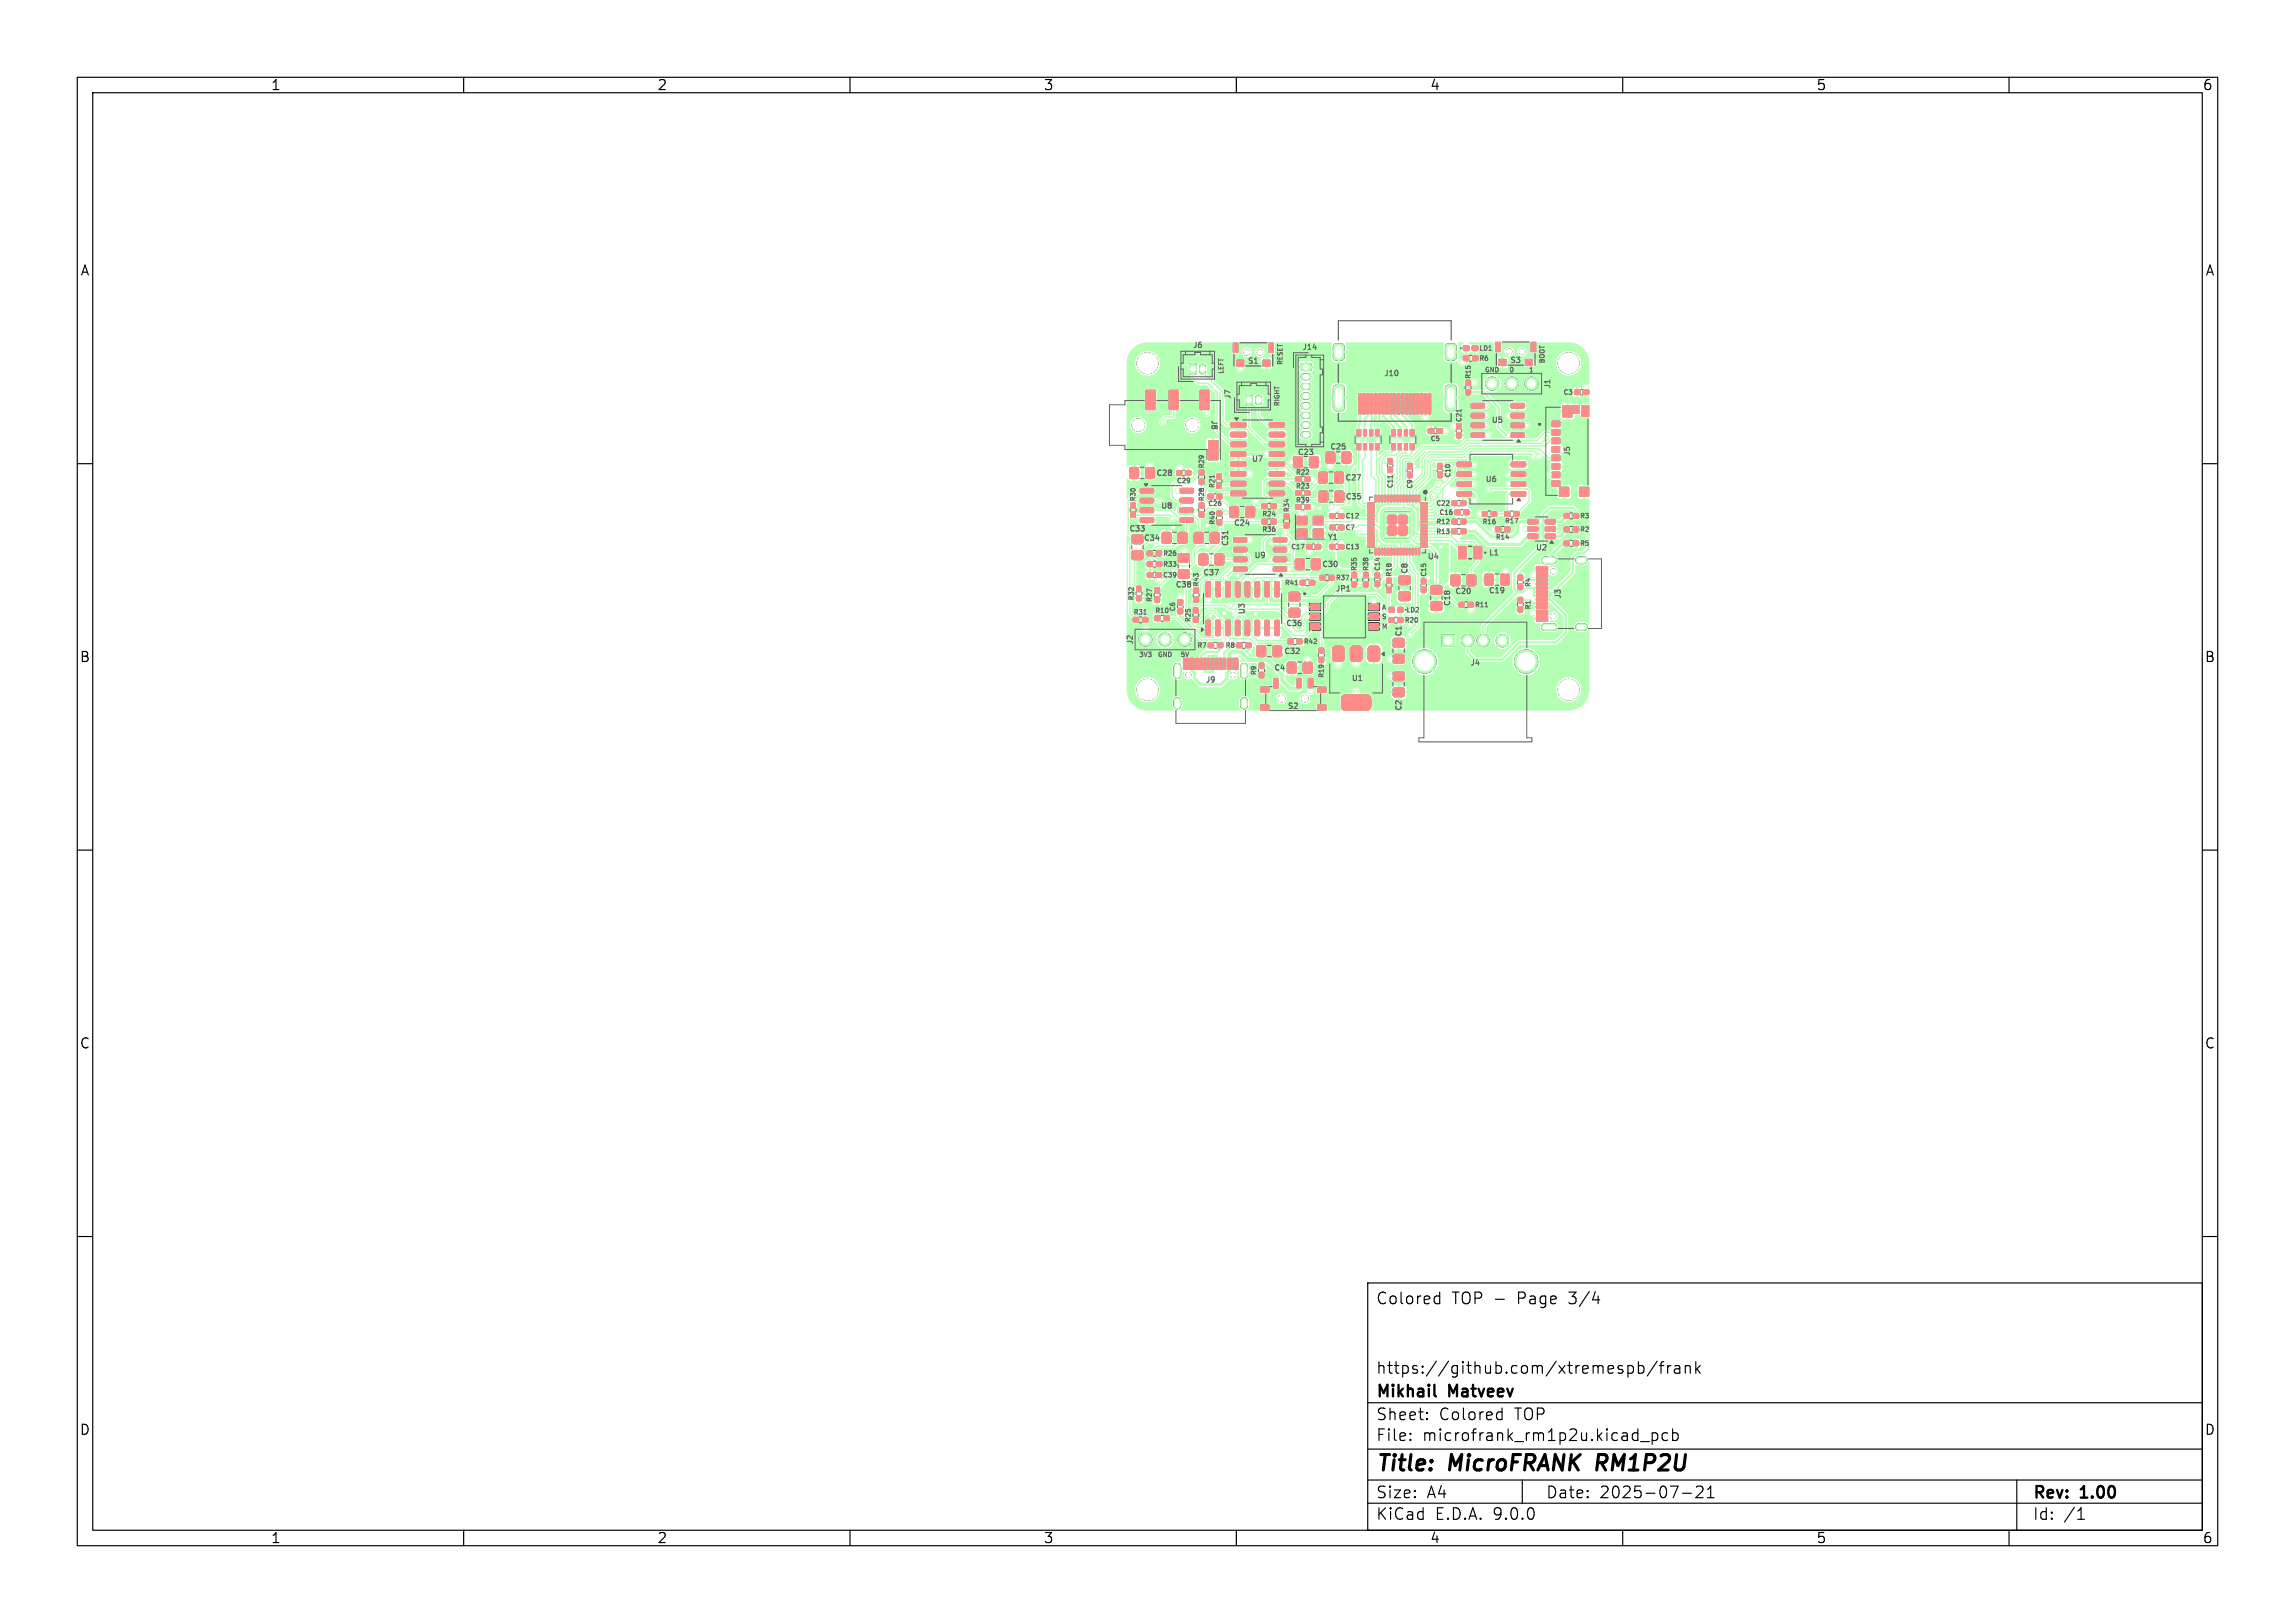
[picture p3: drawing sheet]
<svg xmlns="http://www.w3.org/2000/svg" width="297mm" height="210mm" viewBox="0 0 297 210" stroke-linecap="round" stroke-linejoin="round" font-family="sans-serif">
<defs><g id="words">
<g font-size="2.8">
<text x="178" y="190.9">Title:</text>
<text x="187.7" y="190.9">MicroFRANK</text>
<text x="207.5" y="190.9">RM1P2U</text>
</g>
<g font-size="2.1">
<text x="178" y="169">Colored</text>
<text x="187.9" y="169">TOP -</text>
<text x="196.5" y="169">Page</text>
<text x="203.3" y="169">3/4</text>
<text x="178" y="178">https://github.com/xtremespb/frank</text>
<text x="178" y="184">Sheet:</text>
<text x="178" y="181.2">Mikhail</text>
<text x="186.2" y="184">Colored</text>
<text x="187.6" y="181.2">Matveev</text>
<text x="196.1" y="184">TOP</text>
<text x="178" y="186.7">File:</text>
<text x="184.1" y="186.7">microfrank_rm1p2u.kicad_pcb</text>
<text x="178" y="196.9">KiCad</text>
<text x="178" y="194.1">Size:</text>
<text x="184.7" y="194.1">A4</text>
<text x="185.7" y="196.9">E.D.A.</text>
<text x="193.3" y="196.9">9.0.0</text>
<text x="200" y="194.1">Date:</text>
<text x="207" y="194.1">2025-07-21</text>
<text x="263" y="194.3">Rev:</text>
<text x="263" y="196.9">Id:</text>
<text x="267.1" y="196.9">/1</text>
<text x="269.4" y="194.3">1.00</text>
</g>
<g font-size="1.8">
<text x="35" y="11.9">1</text>
<text x="85" y="11.9">2</text>
<text x="135" y="11.9">3</text>
<text x="185" y="11.9">4</text>
<text x="235" y="11.9">5</text>
<text x="285" y="11.9">6</text>
<text x="10.3" y="35.9">A</text>
<text x="285.4" y="35.9">A</text>
<text x="10.3" y="85.9">B</text>
<text x="285.3" y="85.9">B</text>
<text x="10.3" y="135.9">C</text>
<text x="285.3" y="135.9">C</text>
<text x="10.3" y="185.9">D</text>
<text x="285.3" y="185.9">D</text>
<text x="35" y="199.9">1</text>
<text x="85" y="199.9">2</text>
<text x="135" y="199.9">3</text>
<text x="185" y="199.9">4</text>
<text x="235" y="199.9">5</text>
<text x="285" y="199.9">6</text>
</g>
<g font-size="1" fill="#626262">
<text x="154.3" y="45.2">J6</text>
<text x="161.4" y="47.3">S1</text>
<text x="168.4" y="45.5">J14</text>
<text x="195.3" y="47.2">S3</text>
<text x="159.4" y="51.7" transform="rotate(-90 159.4 51.7)">J7</text>
<text x="179" y="48.9">J10</text>
<text x="200.8" y="50.4" transform="rotate(-90 200.8 50.4)">J1</text>
<text x="156.6" y="54.3" transform="rotate(90 156.6 54.3)">J8</text>
<text x="161.9" y="59.9">U7</text>
<text x="167.8" y="59.1">C23</text>
<text x="172" y="58.4">C25</text>
<text x="193" y="54.9">U5</text>
<text x="203.4" y="59.1" transform="rotate(-90 203.4 59.1)">J5</text>
<text x="149.6" y="61.8">C28</text>
<text x="174.1" y="62.4">C27</text>
<text x="174.1" y="64.8">C35</text>
<text x="192.2" y="62.6">U6</text>
<text x="146" y="69">C33</text>
<text x="147.9" y="70.2">C34</text>
<text x="150.2" y="66">U8</text>
<text x="159.1" y="70.8" transform="rotate(-90 159.1 70.8)">C31</text>
<text x="159.6" y="68.2">C24</text>
<text x="171.7" y="70.1">Y1</text>
<text x="198.7" y="71.4">U2</text>
<text x="152" y="76.2">C38</text>
<text x="155.6" y="74.6">C37</text>
<text x="162.2" y="72.4">U9</text>
<text x="171.1" y="73.6">C30</text>
<text x="172.8" y="76.7">JP1</text>
<text x="182.3" y="74.3" transform="rotate(-90 182.3 74.3)">C8</text>
<text x="184.7" y="72.6">U4</text>
<text x="188.2" y="77.1">C20</text>
<text x="192.6" y="77">C19</text>
<text x="192.6" y="72.1">L1</text>
<text x="202.2" y="77.6" transform="rotate(-90 202.2 77.6)">J3</text>
<text x="146.8" y="83.5" transform="rotate(-90 146.8 83.5)">J2</text>
<text x="161.3" y="79.6" transform="rotate(-90 161.3 79.6)">U3</text>
<text x="166.3" y="81.2">C36</text>
<text x="181.6" y="82.4" transform="rotate(-90 181.6 82.4)">C1</text>
<text x="187.9" y="78.5" transform="rotate(-90 187.9 78.5)">C18</text>
<text x="155.9" y="88.5">J9</text>
<text x="164.8" y="87">C4</text>
<text x="166.1" y="84.8">C32</text>
<text x="174.8" y="88.3">U1</text>
<text x="190.2" y="86.3">J4</text>
<text x="166.6" y="91.9">S2</text>
<text x="181.6" y="92.1" transform="rotate(-90 181.6 92.1)">C2</text>
</g>
<g font-size=".8" fill="#626262">
<text x="166.1" y="47.3" transform="rotate(-90 166.1 47.3)">RESET</text>
<text x="191.4" y="45.5">LD1</text>
<text x="191.4" y="46.8">R6</text>
<text x="200" y="47.1" transform="rotate(-90 200 47.1)">BOOT</text>
<text x="158.4" y="48.4" transform="rotate(-90 158.4 48.4)">LEFT</text>
<text x="165.7" y="52.6" transform="rotate(-90 165.7 52.6)">RIGHT</text>
<text x="190.4" y="49" transform="rotate(-90 190.4 49)">R15</text>
<text x="192.1" y="48.3">GND</text>
<text x="195.3" y="48.3">0</text>
<text x="197.8" y="48.3">1</text>
<text x="202.3" y="51.2">C3</text>
<text x="185.1" y="57.2">C5</text>
<text x="189.2" y="54.7" transform="rotate(-90 189.2 54.7)">C21</text>
<text x="147" y="64.9" transform="rotate(-90 147 64.9)">R30</text>
<text x="152.3" y="62.6">C29</text>
<text x="155.9" y="64.9" transform="rotate(-90 155.9 64.9)">R28</text>
<text x="155.9" y="60.7" transform="rotate(-90 155.9 60.7)">R29</text>
<text x="156.3" y="65.6">C26</text>
<text x="157.3" y="63.2" transform="rotate(-90 157.3 63.2)">R21</text>
<text x="167.7" y="61.5">R22</text>
<text x="167.7" y="65.1">R39</text>
<text x="167.7" y="63.3">R23</text>
<text x="180.3" y="63.2" transform="rotate(-90 180.3 63.2)">C11</text>
<text x="182.9" y="63.3" transform="rotate(-90 182.9 63.3)">C9</text>
<text x="185.8" y="65.5">C22</text>
<text x="187.8" y="61.8" transform="rotate(-90 187.8 61.8)">C10</text>
<text x="157.3" y="67.9" transform="rotate(-90 157.3 67.9)">R40</text>
<text x="163.3" y="68.9">R36</text>
<text x="163.3" y="66.9">R24</text>
<text x="166.9" y="66.3" transform="rotate(-90 166.9 66.3)">R34</text>
<text x="167.1" y="71.2">C17</text>
<text x="174.1" y="71.2">C13</text>
<text x="174.1" y="67.2">C12</text>
<text x="174.1" y="68.7">C7</text>
<text x="185.8" y="69.2">R13</text>
<text x="185.8" y="67.9">R12</text>
<text x="186.2" y="66.7">C16</text>
<text x="191.8" y="67.9">R16</text>
<text x="193.5" y="69.9">R14</text>
<text x="194.7" y="67.8">R17</text>
<text x="204.4" y="70.7">R5</text>
<text x="204.4" y="67.2">R3</text>
<text x="204.4" y="68.9">R2</text>
<text x="146.8" y="77.7" transform="rotate(-90 146.8 77.7)">R32</text>
<text x="149.2" y="77.9" transform="rotate(-90 149.2 77.9)">R27</text>
<text x="150.5" y="73.4">R33</text>
<text x="150.5" y="74.8">C39</text>
<text x="150.5" y="72">R26</text>
<text x="155.2" y="75.9" transform="rotate(-90 155.2 75.9)">R43</text>
<text x="166.3" y="75.8">R41</text>
<text x="172.8" y="75.2">R37</text>
<text x="175.7" y="73.9" transform="rotate(-90 175.7 73.9)">R35</text>
<text x="177.2" y="73.9" transform="rotate(-90 177.2 73.9)">R38</text>
<text x="178.7" y="73.9" transform="rotate(-90 178.7 73.9)">C14</text>
<text x="180.2" y="74.7" transform="rotate(-90 180.2 74.7)">R18</text>
<text x="184.7" y="74.7" transform="rotate(-90 184.7 74.7)">C15</text>
<text x="198.2" y="76" transform="rotate(-90 198.2 76)">R4</text>
<text x="146.7" y="79.6">R31</text>
<text x="149.5" y="79.4">R10</text>
<text x="152.2" y="79.1" transform="rotate(-90 152.2 79.1)">C6</text>
<text x="154.2" y="80.5" transform="rotate(-90 154.2 80.5)">R25</text>
<text x="154.9" y="83.9">R7</text>
<text x="158.6" y="83.9">R8</text>
<text x="168.7" y="83.4">R42</text>
<text x="178.8" y="81.5">M</text>
<text x="178.8" y="79">A</text>
<text x="178.8" y="80.2">S</text>
<text x="181.8" y="80.7">R20</text>
<text x="182" y="79.3">LD2</text>
<text x="190.9" y="78.7">R11</text>
<text x="198.2" y="78.9" transform="rotate(-90 198.2 78.9)">R1</text>
<text x="147.4" y="85.1">3V3</text>
<text x="149.8" y="85.1">GND</text>
<text x="152.8" y="85.1">5V</text>
<text x="162.7" y="87.4" transform="rotate(-90 162.7 87.4)">R9</text>
<text x="171.4" y="87.7" transform="rotate(-90 171.4 87.7)">R19</text>
</g>
</g></defs>
<g fill="none" stroke="#000" stroke-width=".15">
<path d="M10 10h277v190h-277zM12 12h273v186h-273zM60 10v2M110 10v2M160 10v2M210 10v2M260 10v2M10 60h2M285 60h2M10 110h2M285 110h2M10 160h2"/>
<path d="M177 166h108v32h-108zM185.9 167.7l.4 .1M186.3 167.2v1.5M186.3 168.6l-.4 .1M206.1 168.2h.9M210.7 176.8l.4-.1 .3 .3v.4l-.2 .2-.1 .1-.4-.1M212 176.8l.5-.1 .2 .3v.4l-.1 .2-.1 .1-.5-.1M212 176.2v1.5M214.5 176.1l-1.3 2M214.7 176.7h.6M215.3 176.2l-.3 .1v.1v1.3M215.8 176.7v1"/>
<path d="M216.2 176.7a.38 .38 0 0 0-.4 .3M216.7 176.8l.2-.1 .4 .1 .1 .9M217.4 177.1h-.5a.29 .29 0 0 0-.2 .3 .29 .29 0 0 0 .2 .3l.5-.1M218.1 176.8a.37 .37 0 0 1 .6 .1v.8M218.1 176.7v1M219.5 176.2v1.5M219.6 177.1l.4 .6M220 176.7l-.5 .6M285 160h2M60 198v2M110 198v2M160 198v2"/>
<path d="M177 194.5h108M177 191.5h108M177 187.5h108M177 181.5h108M182.5 186.3h.1l-.1 .1M182.5 186.3v.1M182.5 185.5v.1M182.5 185.5h.1l-.1 .1M184.7 183.6v.1M184.7 183.6h-.1l.1 .1M184.7 182.8v.1M184.7 182.8h-.1l.1 .1"/>
<path d="M194 182.7l.4 .1M194.4 182.2v1.5M194.4 183.6l-.4 .1M197 191.5v3M210 198v2M212.3 186.5h1.2M213.8 185.4v1.5M213.8 185.5l.4-.1 .3 .3v.4l-.1 .2-.2 .1-.4-.1M215.8 185.5l-.4-.1-.3 .3v.4l.1 .2 .2 .1 .4-.1M216.5 185.5l.4-.1 .3 .3v.4l-.2 .2-.1 .1-.4-.1M216.5 184.9v1.5M217.7 193.2h1.2"/>
<path d="M219.5 192.4l.2-.1h.4a.41 .41 0 0 1 .2 .6l-.8 .9h.9M221 193.8h.8M221 192.7l.4-.4v1.5M260 198v2M261 191.5v6.5M268.9 196.6h.8M269 195.5l.3-.4v1.5"/>
</g>
<path d="M206.9 188.2l-.3 2" fill="none" stroke="#000" stroke-width=".4"/>
<path d="M185.6 180.5l.2 .2" fill="none" stroke="#000" stroke-width=".3"/>
<g fill="#000" stroke="#000" stroke-width=".13">
<path d="M148.3 50.5h1.2v2.5h-1.2zM151.3 50.5h1.2v2.5h-1.2zM154 47.1h.6l.2 .1v1l-.1 .2-.6 .1-.2-.2zM155.3 50.5h1.2v2.5h-1.2zM156.4 57h1.2v2.5h-1.2zM159.3 54.7h1.9l.1 .1-.1 .4-.1 .1-1.8-.1v-.1zM159.3 56l1.9-.1 .1 .2-.1 .3-.1 .1h-1.8v-.1zM159.3 57.2h1.9l.1 .2-.1 .3-.1 .1h-1.8v-.1zM159.3 58.5h1.9l.1 .1-.1 .4-.1 .1h-1.8v-.2zM159.3 59.8h1.9l.1 .1-.1 .3-.1 .1h-1.8v-.1zM159.6 44.4h.6v1.2h-.6zM160.1 46.6h.8v.8h-.8z"/>
<path d="M161.2 51.1h.6l.3 .1v1l-.2 .2-.5 .1-.2-.2zM163.4 46.6h.9v.8h-.9zM164.2 44.4h.6v1.2h-.6zM164.3 59.8h1.9l.1 .1-.1 .3-.1 .1h-1.8v-.1zM164.3 58.5h1.9l.1 .1-.1 .4-.1 .1h-1.8v-.2zM164.3 57.2h1.9l.1 .2-.1 .3-.1 .1h-1.8v-.1zM164.3 56l1.9-.1 .1 .2-.1 .3-.1 .1h-1.8v-.1zM164.3 54.7h1.9l.1 .1-.1 .4-.1 .1-1.8-.1v-.1zM167.4 59.1h.2h.9v.2v1.2h-.2h-.9v-.2zM169.5 59.1h.2h.9v.2v1.2h-.2h-.9v-.2zM168.4 47.1h1.2l.1 .2v.5l-.2 .2-1.1-.1-.1-.2zM171.6 58.5h.2h.9l.1 .2-.1 1.2h-.2h-.9v-.2z"/>
<path d="M173.7 58.5h.2h.9v.2v1.2h-.2h-.9l-.1-.2zM172.7 44.6l.9-.1 .3 .1v1.6l-.1 .3-.9 .1-.3-.2-.1-1.6zM172.6 50l.2-.1h.8h.2l.1 .2v2.7v.2l-.2 .1h-.9l-.2-.2zM175.6 57.4h.5v.8h-.5zM175.6 55.6h.5v.8h-.5zM175.8 51h.3v2.6h-.3zM176.3 51h.3v2.6h-.3zM176.4 57.4h.4v.8h-.4zM176.4 55.6h.4v.8h-.4zM176.8 51h.3v2.6h-.3zM177.4 51h.2v2.6h-.2zM177.2 57.4h.4v.8h-.4z"/>
<path d="M177.2 55.6h.4v.8h-.4zM177.9 51h.3v2.6h-.3zM178 57.4h.5v.8h-.5zM178 55.6h.5v.8h-.5zM178.4 51h.3v2.6h-.3zM178.8 51h.4v2.6h-.4zM179.3 51h.3v2.6h-.3zM179.8 51h.3v2.6h-.3zM180.1 57.4h.5v.8h-.5zM180.1 55.6h.5v.8h-.5zM180.3 51h.3v2.6h-.3zM180.9 51h.2v2.6h-.2z"/>
<path d="M180.9 57.4h.5v.8h-.5zM180.9 55.6h.5v.8h-.5zM181.4 51h.3v2.6h-.3zM181.8 51h.4v2.6h-.4zM181.7 57.4h.5v.8h-.5zM181.7 55.6h.5v.8h-.5zM182.3 51h.3v2.6h-.3zM182.5 57.4h.5v.8h-.5zM182.5 55.6h.5v.8h-.5zM182.8 51h.3v2.6h-.3zM183.3 51h.3v2.6h-.3zM183.8 51h.3v2.6h-.3z"/>
<path d="M184.4 51h.2v2.6h-.2zM184.9 51h.3v2.6h-.3zM184.9 55.5h.6v.5h-.6zM186 55.5h.6v.5h-.6zM187.1 50l.2-.1h.8h.2l.1 .2v2.7v.2l-.2 .1h-.9l-.2-.2zM187.2 44.6l.9-.1 .3 .1v1.6l-.1 .3-.9 .1-.3-.2v-1.6zM188.5 54.9h.6v.6h-.6zM188.5 56h.6v.6h-.6zM189.4 44.8h.7v.5h-.7zM189.7 50.4h.6v.7h-.6zM189.7 49.2h.6v.7h-.6zM189.4 46.1h.6v.5h-.6z"/>
<path d="M190.6 44.8h.6v.5h-.6zM190.6 46.1h.6v.5h-.6zM190.4 52.2h1.6l.1 .2v.3l-.1 .1h-1.5l-.1-.1zM190.4 53.5h1.6l.1 .1v.4l-.1 .1h-1.5l-.1-.2zM190.4 54.8h1.6l.1 .1v.3l-.1 .1h-1.5l-.1-.1zM190.4 56.1l1.6-.1 .1 .2v.3l-.1 .1h-1.5l-.1-.1zM193.6 44.3h.5v1.2h-.5zM194 46.5h.9v.8h-.9zM195.6 56.1l1.6-.1 .1 .2v.3l-.2 .1h-1.5l-.1-.1zM195.6 54.8h1.6l.1 .1v.3l-.2 .1h-1.5l-.1-.1zM195.6 53.5h1.6l.1 .1v.4l-.2 .1h-1.5l-.1-.2zM195.6 52.2h1.6l.1 .2v.3l-.2 .1h-1.5l-.1-.1z"/>
<path d="M197.4 46.5h.9v.8h-.9zM198.2 44.3h.5v1.2h-.5zM200.9 54.5h1v.7h-1zM200.9 55.6h1v.7h-1zM200.9 56.7h1v.7h-1zM200.9 57.8h1v.7h-1zM200.9 58.9h1v.7h-1zM202.2 52.5h1.2v1.5h-1.2zM203.8 50.5h.6v.5h-.6zM203.6 52.5h.8v1h-.8zM204.9 50.5h.7v.5h-.7zM204.7 52.5h.9v1.4h-.9z"/>
<path d="M146.2 60.5h.2h.9l.1 .2-.1 1.2h-.2h-.9v-.2zM146.4 65.1h.5v.6h-.5zM146.4 66.3h.5v.6h-.5zM147.1 77.1h.6v.6h-.6zM147.1 75.9h.6v.6h-.6zM147.6 63.2h1.6l.1 .1v.4l-.2 .1h-1.5l-.1-.2zM147.6 64.5h1.6l.1 .1v.4l-.2 .1h-1.5l-.1-.2zM147.6 65.8l1.6-.1 .1 .2v.3l-.2 .1h-1.5l-.1-.1zM147.6 67h1.6l.1 .2v.3l-.2 .1h-1.5l-.1-.1zM146.5 69.2h.2h1.2v.2v.9l-.2 .1-1.2-.1v-.2zM146.5 71.3h.2h1.2v.2v.9h-.2h-1.2v-.2zM148.3 60.5h.2h.9v.2v1.2h-.2h-.9l-.1-.2z"/>
<path d="M148.5 72.7h.6v.6h-.6zM148.5 71.3h.6v.6h-.6zM148.5 74.1h.7v.6h-.7zM149.5 79.7h.6v.6h-.6zM149.5 77.3h.5v.6h-.5zM149.5 76.1h.5v.6h-.5zM149.7 72.7h.6v.6h-.6zM149.7 71.3h.6v.6h-.6zM149.6 74.1h.7v.6h-.7zM150.4 68.9h.2h.9l.1 .2-.1 1.2h-.2h-.9v-.2zM150.7 79.7h.6v.6h-.6zM152.5 68.9h.2h.9v.2v1.2h-.2h-.9l-.1-.2z"/>
<path d="M152.5 78.7h.5v.7h-.5zM152.5 77.6h.5v.7h-.5zM152.7 67h1.7v.2v.3l-.1 .1h-1.5l-.1-.1zM152.7 65.8l1.7-.1v.2v.3l-.1 .1h-1.5l-.1-.1zM152.7 64.5h1.7v.1v.4l-.1 .1h-1.5l-.1-.2zM152.7 63.2h1.7v.1v.4l-.1 .1h-1.5l-.1-.2zM152.3 60.9h.7v.6h-.7zM152.5 71.7l.2-.1 1.2 .1v.2v.8l-.2 .1-1.2-.1v-.2zM152.5 73.8l.2-.1 1.2 .1v.1v.9l-.2 .1-1.2-.1v-.2zM153.4 60.9h.7v.6h-.7zM154.6 68.9h.2h.8l.1 .2-.1 1.2h-.1h-.9l-.1-.2zM154.5 78.7h.5v.6h-.5z"/>
<path d="M154.5 76.1h.6v.6h-.6zM154.5 77.3h.6v.6h-.6zM155.2 65.1h.6v.6h-.6zM155.2 66.3h.6v.6h-.6zM155.2 60.8h.6v.7h-.6zM155.2 62h.6v.7h-.6zM156.1 75.3h.4h.1l.1 1.8-.1 .1-.4 .1-.1-.1zM155.2 71.7h.2h.8l.1 .2-.1 1.2h-.1h-.9l-.1-.2zM156.7 68.9h.2h.8l.1 .2-.1 1.2h-.2h-.8l-.1-.2zM156.4 64h.6v.5h-.6zM157.4 75.3h.4h.1v1.8l-.1 .1-.3 .1-.2-.1zM157.5 62.5h.5v.7h-.5z"/>
<path d="M157.5 61.3h.5v.7h-.5zM157.5 67.3h.6v.6h-.6zM157.5 66.1h.6v.6h-.6zM157.5 64h.6v.5h-.6zM157.3 71.7h.2h.8l.1 .2-.1 1.2h-.2h-.8l-.1-.2zM158.6 75.3h.4h.2v1.8l-.1 .1-.4 .1-.1-.1zM159.3 61.1l1.9-.1 .1 .2-.1 .3-.1 .1h-1.8v-.1zM159.3 62.3h1.9l.1 .1-.1 .4-.1 .1h-1.8v-.2zM159.3 63.6h1.9l.1 .1-.1 .4-.1 .1-1.8-.1v-.1zM159.9 75.3h.4h.2v1.8l-.1 .1-.4 .1-.1-.1zM159.2 65.6l.2-.1 .8 .1 .1 .2-.1 1.1-.1 .1-.9-.1-.1-.2zM161.2 75.3h.4h.1v1.8l-.1 .1-.3 .1-.1-.1z"/>
<path d="M159.7 69.6h1.6l.1 .1v.4h-.2h-1.5l-.1-.1zM159.7 70.9l1.6-.1 .1 .2v.3l-.2 .1h-1.5l-.1-.1zM159.7 72.1h1.6l.1 .1v.4l-.2 .1h-1.5l-.1-.2zM159.7 73.4h1.6l.1 .1v.4l-.2 .1-1.5-.1-.1-.1zM161.3 65.6l.1-.1 .9 .1 .1 .2-.1 1.1-.2 .1-.8-.1-.1-.2zM162.5 75.3h.4h.1v1.8l-.1 .1-.3 .1-.2-.1zM163.7 75.3h.4h.2v1.8l-.1 .1-.4 .1-.1-.1zM163.3 67.2h.7v.6h-.7zM163.3 65.2h.7v.6h-.7zM164.3 63.6h1.9l.1 .1-.1 .4-.1 .1-1.8-.1v-.1zM164.3 62.3h1.9l.1 .1-.1 .4-.1 .1h-1.8v-.2zM164.3 61.1l1.9-.1 .1 .2-.1 .3-.1 .1h-1.8v-.1z"/>
<path d="M165 75.3h.4h.1v1.8v.1l-.4 .1-.1-.1zM164.5 67.2h.7v.6h-.7zM164.5 65.2h.7v.6h-.7zM166.2 67.7h.6v.6h-.6zM166.2 66.5h.6v.6h-.6zM164.8 73.4h1.6l.1 .1v.4l-.1 .1-1.5-.1-.1-.1zM164.8 72.1h1.6l.1 .1v.4l-.1 .1h-1.5l-.1-.2zM164.8 70.9l1.6-.1 .1 .2v.3l-.1 .1h-1.5l-.1-.1zM164.8 69.6h1.6l.1 .1v.4h-.1h-1.5l-.1-.1zM167.7 72.3h.2h.8l.1 .2-.1 1.2h-.2h-.8l-.1-.2zM167.7 65.3h.6v.6h-.6zM167.7 63.5h.6v.6h-.6z"/>
<path d="M167.9 68.5h1.2v1.1h-1.2zM167.9 66.8h1.2v1.1h-1.2zM166.8 76.7l.2-.1 1.2 .1v.2v.8l-.2 .1-1.2-.1v-.1zM166.8 78.8l.2-.1 1.2 .1v.2v.8l-.2 .1-1.2-.1v-.2zM167.7 61.7h.6v.6h-.6zM168.9 65.3h.6v.6h-.6zM168.9 63.5h.6v.6h-.6zM168.3 75.1h.6v.6h-.6zM169.1 70.5h.7v.5h-.7zM169.5 78.1h1.4v.9h-1.4zM169.5 79.4l1.4-.1v.9l-1.4 .1zM168.9 61.7h.6v.6h-.6z"/>
<path d="M169.8 72.3h.1h.9l.1 .2-.1 1.2h-.2h-.8l-.1-.2zM169.9 68.5h1.3v1.1h-1.3zM169.9 66.8h1.3v1.1h-1.3zM169.5 75.1h.6v.6h-.6zM170.2 70.5h.7v.5h-.7zM170.7 63.6l.2-.1 .9 .1v.2v1.1l-.2 .1-.9-.1v-.2zM170.8 74.5h.7v.5h-.7zM170.7 61.1h.2h.8l.1 .2-.1 1.2h-.2h-.8l-.1-.2zM172 74.5h.7v.5h-.7zM172.8 63.6l.2-.1 .8 .1 .1 .2-.1 1.1-.1 .1-.9-.1-.1-.2zM172.1 70.5h.7v.5h-.7zM172.1 66.5h.7v.5h-.7z"/>
<path d="M172.1 68h.7v.5h-.7zM172.8 61.1h.2h.8l.1 .2-.1 1.2h-.2h-.8l-.1-.2zM173.2 70.5h.7v.5h-.7zM173.2 66.5h.7v.5h-.7zM173.2 68h.7v.5h-.7zM175 74.1h.5v.6h-.5zM175 75.3h.5v.6h-.5zM176.5 75.3h.5v.6h-.5zM176.5 74.1h.5v.6h-.5zM177.1 79.4l1.4-.1v.9l-1.4 .1zM177.1 78.1h1.4v.9h-1.4zM177 65.1l.8-.1 .1 .2h-.9z"/>
<path d="M177 65.5l.8-.1 .1 .2h-.9zM177 65.9l.8-.1 .1 .2h-.9zM177 66.3l.8-.1 .1 .2h-.9zM177 66.7l.8-.1 .1 .2h-.9zM177 67.1l.8-.1 .1 .2h-.9zM177 67.5l.8-.1 .1 .2h-.9zM177 67.9l.8-.1 .1 .2h-.9zM177 68.3l.8-.1 .1 .2h-.9zM177 68.7l.8-.1 .1 .2h-.9zM177 69.1l.8-.1 .1 .2h-.9zM177 69.5l.8-.1 .1 .2h-.9zM177 69.9l.8-.1 .1 .2h-.9z"/>
<path d="M177 70.3l.8-.1 .1 .2h-.9zM177 70.7l.8-.1 .1 .2h-.9zM178 64.1h.2l-.1 .8h-.2zM177.9 71h.3l-.1 .8h-.2zM178 74.1h.5v.7h-.5zM178 75.2h.5v.7h-.5zM178.4 64.1h.1v.8h-.1zM178.4 71h.1v.8h-.1zM178.8 64.1h.2l-.1 .8h-.2zM178.8 71h.2l-.1 .8h-.2zM179.2 66.3h3.3v3.3h-3.3zM179.2 64.1h.1v.8h-.1z"/>
<path d="M179.2 71h.1v.8h-.1zM179.5 76h.5v.7h-.5zM179.5 74.8h.5v.7h-.5zM179.6 64.1h.2l-.1 .8h-.2zM179.6 71h.2l-.1 .8h-.2zM179.6 60.5h.6v.6h-.6zM179.6 59.4h.6v.6h-.6zM180 64.1h.1v.8h-.2zM180 71h.1v.8h-.2zM179.8 78.6h.6v.6h-.6zM180.4 64.1h.2l-.1 .8h-.2zM180.4 71h.2l-.1 .8h-.2z"/>
<path d="M180.8 64.1h.1v.8h-.2zM180.8 71h.1v.8h-.2zM181.2 64.1h.2l-.1 .8h-.2zM181.2 71h.2l-.1 .8h-.2zM180.9 78.6h.7v.6h-.7zM181.6 64.1h.1v.8h-.2zM181.6 71h.1v.8h-.2zM182 64.1h.2l-.1 .8h-.2zM182 71h.2l-.1 .8h-.2zM181.1 74.6l.2-.1 1.1 .1 .1 .1-.1 .9-.2 .1-1.1-.1-.1-.2zM181.1 76.6h.2h1.1l.1 .2-.1 .9h-.2h-1.1l-.1-.2zM182.2 61.1h.5v.7h-.5z"/>
<path d="M182.2 60h.5v.6h-.5zM182.4 64.1h.1v.8h-.2zM182.4 71h.1v.8h-.2zM182.8 64.1h.2l-.1 .8h-.1zM182.8 71h.2l-.1 .8h-.1zM183.2 64.1h.1v.8h-.2zM183.2 71h.1v.8h-.2zM183.6 64.1h.2l-.1 .8h-.1zM183.6 71h.2l-.1 .8h-.1zM184 74.9h.5v.6h-.5zM184 76h.5v.6h-.5zM183.9 70.7l.8-.1v.2h-.8z"/>
<path d="M183.9 70.3l.8-.1v.2h-.8zM183.9 69.9l.8-.1v.2h-.8zM183.9 69.5l.8-.1v.2h-.8zM183.9 69.1l.8-.1v.2h-.8zM183.9 68.7l.8-.1v.2h-.8zM183.9 68.3l.8-.1v.2h-.8zM183.9 67.9l.8-.1v.2h-.8zM183.9 67.5l.8-.1v.2h-.8zM183.9 67.1l.8-.1v.2h-.8zM183.9 66.7l.8-.1v.2h-.8zM183.9 66.3l.8-.1v.2h-.8zM183.9 65.9l.8-.1v.2h-.8z"/>
<path d="M183.9 65.5l.8-.1v.2h-.8zM183.8 65.1l.9-.1v.2h-.8zM186.1 61.1h.5v.7h-.5zM186.1 60h.5v.6h-.5zM185.2 75.8l.2-.1 1.1 .1 .1 .2-.1 .8-.1 .1-1.2-.1v-.1zM185.2 77.9l.2-.1 1.1 .1 .1 .2-.1 .8-.1 .1-1.2-.1v-.2zM187.9 64.9h.6v.5h-.6zM188.3 66h.6v.6h-.6zM187.9 68.5h.6v.5h-.6zM187.9 67.2h.6v.6h-.6zM187.8 74.4h.2h.9v.2v1.1l-.2 .1-.9-.1v-.1zM189 64.9h.7v.5h-.7z"/>
<path d="M189.4 66h.7v.6h-.7zM188.8 78h.7v.5h-.7zM189.1 68.5h.6v.5h-.6zM189.1 67.2h.6v.6h-.6zM188.7 70.7h1.1v1.6h-1.1zM188.6 59.8h1.8v.1v.4l-.1 .1h-1.7l-.1-.2zM188.6 61.1h1.8v.1v.4l-.1 .1h-1.7l-.1-.2zM188.6 62.4l1.8-.1v.2v.3l-.1 .1h-1.7l-.1-.1zM188.6 63.6h1.8v.2v.3l-.1 .1h-1.7l-.1-.1zM190 78h.7v.5h-.7zM189.9 74.4h.2h.8l.1 .2-.1 1.1-.1 .1-.9-.1-.1-.1zM190.7 70.7h1v1.6h-1z"/>
<path d="M191.8 66.2h.7v.6h-.7zM193 66.2h.7v.6h-.7zM192.2 74.3h.2h.8l.1 .2-.1 1.2h-.2h-.8l-.1-.2zM193.6 68.2h.6v.6h-.6zM194.3 74.3h.1h.9l.1 .2-.1 1.2h-.2h-.8l-.1-.2zM194.7 66.2h.7v.6h-.7zM194.8 68.2h.6v.6h-.6zM196.5 78.5h.5v.7h-.5zM196.5 77.3h.5v.7h-.5zM195.9 66.2h.7v.6h-.7zM196.5 74.4h.5v.7h-.5zM196.5 75.6h.5v.7h-.5z"/>
<path d="M195.6 63.6h1.8v.2v.3l-.1 .1h-1.7l-.1-.1zM195.6 62.4l1.8-.1v.2v.3l-.1 .1h-1.7l-.1-.1zM195.6 61.1h1.8v.1v.4l-.1 .1h-1.7l-.1-.2zM195.6 59.8h1.8v.1v.4l-.1 .1h-1.7l-.1-.2zM197.7 67.2h1.2l.1 .2v.3l-.1 .1h-1.1l-.1-.1zM197.7 68.2h1.2l.1 .1v.4l-.1 .1-1.1-.1-.1-.1zM197.7 69.1h1.2l.1 .2v.3l-.1 .1h-1.1l-.1-.1zM198.8 79h1.5v.6h-1.5zM198.8 78.4h1.5v.3h-1.5zM198.8 77.9h1.5v.3h-1.5zM198.8 77.4h1.5v.3h-1.5zM198.8 76.9h1.5v.3h-1.5z"/>
<path d="M198.8 76.4h1.5v.3h-1.5zM198.8 75.9h1.5v.3h-1.5zM198.8 75.4h1.5v.3h-1.5zM198.8 74.9h1.5v.3h-1.5zM198.8 74.1h1.5v.6h-1.5zM198.8 73.3h1.5v.6h-1.5zM200 69.1h1.2l.1 .2v.3l-.2 .1h-1l-.1-.1zM200 68.2h1.2l.1 .1v.4l-.2 .1-1-.1-.1-.1zM200 67.2h1.2l.1 .2v.3l-.2 .1h-1l-.1-.1zM200.9 60h1v.7h-1zM200.9 61.1h1v.7h-1zM200.9 62.2h1v.7h-1z"/>
<path d="M202.4 70h.7v.6h-.7zM202.4 66.5h.7v.5h-.7zM202.4 68.2h.7v.6h-.7zM201.8 63.1h1.2v1.1h-1.2zM203.6 70h.7v.6h-.7zM203.6 66.5h.7v.5h-.7zM203.6 68.2h.7v.6h-.7zM204.4 63.1h1.2v1.1h-1.2zM146.7 79.9h.6v.6h-.6zM147.9 79.9h.6v.6h-.6zM153.2 85.2h.6v1.4h-.6zM153.9 85.2h.6v1.4h-.6z"/>
<path d="M154.5 79.9h.5v.6h-.5zM154.8 85.2h.3v1.4h-.3zM155.3 85.2h.3v1.4h-.3zM155.8 85.2h.3v1.4h-.3zM156.1 80.3h.4h.1l.1 1.8-.1 .1-.4 .1-.1-.1zM156.3 85.2h.3v1.4h-.3zM156.4 83.2h.6v.6h-.6zM156.8 85.2h.3v1.4h-.3zM157.3 85.2h.3v1.4h-.3zM157.4 80.3h.4h.1v1.8l-.1 .1-.3 .1-.2-.1zM157.6 83.2h.6v.6h-.6zM157.8 85.2h.3v1.4h-.3z"/>
<path d="M158.3 85.2h.3v1.4h-.3zM158.6 80.3h.4h.2v1.8l-.1 .1-.4 .1-.1-.1zM158.8 85.2h.6v1.4h-.6zM159.6 85.2h.6v1.4h-.6zM159.9 80.3h.4h.2v1.8l-.1 .1-.4 .1-.1-.1zM160 83.2h.7v.6h-.7zM161.2 80.3h.4h.1v1.8l-.1 .1-.3 .1-.1-.1zM161.2 83.2h.7v.6h-.7zM162.5 80.3h.4h.1v1.8l-.1 .1-.3 .1-.2-.1zM162.7 83.6l.2-.1 .8 .1 .1 .2-.1 1.1-.1 .1-.9-.1-.1-.2zM163 87h.5v.7h-.5zM163 85.8h.5v.7h-.5z"/>
<path d="M163.1 91.2h1l.1 .6-1 .1zM163.1 88.9h1l.1 .6-1 .1zM163.7 80.3h.4h.2v1.8l-.1 .1-.4 .1-.1-.1zM164.8 83.6l.1-.1 .9 .1 .1 .2-.1 1.1-.2 .1-.8-.1-.1-.2zM164.8 87.8h.6v1.2h-.6zM165 80.3h.4h.1v1.8v.1l-.4 .1-.1-.1zM166.7 82.7h.6v.6h-.6zM166.6 85.7h.2h.9v.2v1.2h-.2h-.9v-.2zM167.8 87.8h.6v1.2h-.6zM167.9 82.7h.6v.6h-.6zM169.3 87.8h.6v1.2h-.6zM169.5 80.6h1.4v.9h-1.4z"/>
<path d="M168.7 85.7h.2h.9v.2v1.2h-.2h-.9v-.2zM170.5 91.2h1l.1 .6-1 .1zM170.5 88.9h1l.1 .6-1 .1zM170.7 83.9h.6v.6h-.6zM170.7 85.1h.6v.6h-.6zM172.6 83.7l1-.1 .3 .2v1.4l-.1 .3-1 .1-.3-.2v-1.4zM174.8 83.8l.3-.2h.9l.2 .2 .1 1.4-.2 .3-1 .1-.3-.2-.1-.2zM173.7 90l.4-.1 3 .1 .3 .3-.1 1.3-.2 .2-.2 .1-3-.1-.2-.2-.1-.2v-1.1zM177.1 80.6h1.4v.9h-1.4zM177.2 83.7l1-.1 .3 .2v1.4l-.1 .3-1 .1-.3-.2v-1.4zM179.8 80h.6v.5h-.6zM180.3 84.7h.2h1.2v.2v.9h-.2h-1.2v-.2z"/>
<path d="M180.3 82.7l.2-.1 1.2 .1v.1v.9l-.2 .1-1.2-.1v-.2zM180.9 80h.7v.5h-.7zM180.3 87l.2-.1 1.2 .1v.2v.8l-.2 .1-1.2-.1v-.2zM180.3 89.1l.2-.1 1.2 .1v.1v.9l-.2 .1-1.2-.1v-.2zM186.6 82.1h1.6v1.5h-1.6zM198.8 79.7h1.5v.6h-1.5z"/>
<circle cx="147.3" cy="55" r=".8"/>
<circle cx="148.5" cy="47" r="1.35"/>
<circle cx="154.3" cy="55" r=".8"/>
<circle cx="161.3" cy="45.6" r=".35"/>
<circle cx="163" cy="45.6" r=".35"/>
<circle cx="193.1" cy="49.6" r=".85"/>
<circle cx="195.3" cy="45.5" r=".35"/>
<circle cx="195.6" cy="49.6" r=".85"/>
<circle cx="197" cy="45.5" r=".35"/>
<circle cx="198.2" cy="49.6" r=".85"/>
<circle cx="203" cy="47" r="1.35"/>
<circle cx="201" cy="79.7" r=".33"/>
<circle cx="201" cy="73.9" r=".33"/>
<circle cx="148.2" cy="82.7" r=".85"/>
<circle cx="148.5" cy="89.2" r="1.35"/>
<circle cx="150.8" cy="82.7" r=".85"/>
<circle cx="153.3" cy="82.7" r=".85"/>
<circle cx="153.8" cy="87.4" r=".32"/>
<circle cx="159.6" cy="87.4" r=".32"/>
<circle cx="165.9" cy="90.4" r=".42"/>
<circle cx="168.9" cy="90.4" r=".42"/>
<circle cx="184.4" cy="85.6" r="1.5"/>
<circle cx="189.9" cy="82.9" r=".8"/>
<circle cx="191.9" cy="82.9" r=".8"/>
<circle cx="194.4" cy="82.9" r=".8"/>
<circle cx="197.5" cy="85.6" r="1.5"/>
<circle cx="203" cy="89.2" r="1.35"/>
</g>
<path d="M155.6 47.5v.5M162.9 51.5v.5M168.7 48.8h.5M168.7 50h.5M168.7 51.3h.5M168.7 52.5h.5M168.7 53.8h.5M168.7 55h.5M168.7 56.3h.5" fill="none" stroke="#000" stroke-width=".9"/>
<path d="M199.9 72.5h1.1M204.4 72.5h.5M152.4 86.3v1.1M152.4 90.7v.6M161 86.3v1.1M161 90.7v.6M199.9 81.1h1.1M204.4 81.1h.5" fill="none" stroke="#000" stroke-width="1"/>
<g fill="#b3ffb3" stroke="#b3ffb3" stroke-width=".13">
<path d="M172.8 61.1h.2h.8l.1 .2-.1 1.2h-.2h-.8l-.1-.2z"/>
<path d="M170.7 61.1h.2h.8l.1 .2-.1 1.2h-.2h-.8l-.1-.2z"/>
<path d="M186.1 61.1h.5v.7h-.5z"/>
<path d="M186.1 60h.5v.6h-.5z"/>
<path d="M155.2 65.1h.6v.6h-.6z"/>
<path d="M155.2 66.3h.6v.6h-.6z"/>
<path d="M189.1 68.5h.6v.5h-.6z"/>
<path d="M187.9 68.5h.6v.5h-.6z"/>
<path d="M179.6 60.5h.6v.6h-.6z"/>
<path d="M179.6 59.4h.6v.6h-.6z"/>
<path d="M202.4 70h.7v.6h-.7z"/>
<path d="M203.6 70h.7v.6h-.7z"/>
<path d="M168.9 61.7h.6v.6h-.6z"/>
<path d="M167.7 61.7h.6v.6h-.6z"/>
<path d="M169.5 78.2h1.3v.7h-1.3z"/>
<path d="M169.5 79.4h1.3v.8h-1.3z"/>
<path d="M169.5 80.7h1.3v.8h-1.3z"/>
<path d="M177.2 80.7h1.2v.8h-1.2z"/>
<path d="M177.2 79.4h1.2v.8h-1.2z"/>
<path d="M177.2 78.2h1.2v.7h-1.2z"/>
<path d="M164.8 73.4h1.6l.1 .1v.4l-.1 .1-1.5-.1-.1-.1z"/>
<path d="M164.8 72.1h1.6l.1 .1v.4l-.1 .1h-1.5l-.1-.2z"/>
<path d="M164.8 70.9l1.6-.1 .1 .2v.3l-.1 .1h-1.5l-.1-.1z"/>
<path d="M164.8 69.6h1.6l.1 .1v.4h-.1h-1.5l-.1-.1z"/>
<path d="M159.7 69.6h1.6l.1 .1v.4h-.2h-1.5l-.1-.1z"/>
<path d="M159.7 70.9l1.6-.1 .1 .2v.3l-.2 .1h-1.5l-.1-.1z"/>
<path d="M159.7 72.1h1.6l.1 .1v.4l-.2 .1h-1.5l-.1-.2z"/>
<path d="M159.7 73.4h1.6l.1 .1v.4l-.2 .1-1.5-.1-.1-.1z"/>
<path d="M193.6 44.3h.5v1.2h-.5z"/>
<path d="M198.2 44.3h.5v1.2h-.5z"/>
<path d="M194 46.5h.9v.8h-.9z"/>
<path d="M197.4 46.5h.9v.8h-.9z"/>
<path d="M188.3 66h.6v.6h-.6z"/>
<path d="M189.4 66h.7v.6h-.7z"/>
<path d="M159.6 44.4h.6v1.2h-.6z"/>
<path d="M164.2 44.4h.6v1.2h-.6z"/>
<path d="M160.1 46.6h.8v.8h-.8z"/>
<path d="M163.4 46.6h.9v.8h-.9z"/>
<path d="M164.5 67.2h.7v.6h-.7z"/>
<path d="M163.3 67.2h.7v.6h-.7z"/>
<path d="M202.4 66.5h.7v.5h-.7z"/>
<path d="M203.6 66.5h.7v.5h-.7z"/>
<path d="M163 87h.5v.7h-.5z"/>
<path d="M163 85.8h.5v.7h-.5z"/>
<path d="M161.2 83.2h.7v.6h-.7z"/>
<path d="M160 83.2h.7v.6h-.7z"/>
<path d="M146.2 60.5h.2h.9l.1 .2-.1 1.2h-.2h-.9v-.2z"/>
<path d="M148.3 60.5h.2h.9v.2v1.2h-.2h-.9l-.1-.2z"/>
<path d="M189.1 67.2h.6v.6h-.6z"/>
<path d="M187.9 67.2h.6v.6h-.6z"/>
<path d="M175.8 51h.3v2.6h-.3z"/>
<path d="M176.3 51h.3v2.6h-.3z"/>
<path d="M176.8 51h.3v2.6h-.3z"/>
<path d="M177.4 51h.2v2.6h-.2z"/>
<path d="M177.9 51h.3v2.6h-.3z"/>
<path d="M178.4 51h.3v2.6h-.3z"/>
<path d="M178.8 51h.4v2.6h-.4z"/>
<path d="M179.3 51h.3v2.6h-.3z"/>
<path d="M179.8 51h.3v2.6h-.3z"/>
<path d="M180.3 51h.3v2.6h-.3z"/>
<path d="M180.9 51h.2v2.6h-.2z"/>
<path d="M181.4 51h.3v2.6h-.3z"/>
<path d="M181.8 51h.4v2.6h-.4z"/>
<path d="M182.3 51h.3v2.6h-.3z"/>
<path d="M182.8 51h.3v2.6h-.3z"/>
<path d="M183.3 51h.3v2.6h-.3z"/>
<path d="M183.8 51h.3v2.6h-.3z"/>
<path d="M184.4 51h.2v2.6h-.2z"/>
<path d="M184.9 51h.3v2.6h-.3z"/>
<path d="M187.1 50l.2-.1h.8h.2l.1 .2v2.7v.2l-.2 .1h-.9l-.2-.2z"/>
<path d="M187.2 44.6l.9-.1 .3 .1v1.6l-.1 .3-.9 .1-.3-.2v-1.6z"/>
<path d="M172.7 44.6l.9-.1 .3 .1v1.6l-.1 .3-.9 .1-.3-.2-.1-1.6z"/>
<path d="M172.6 50l.2-.1h.8h.2l.1 .2v2.7v.2l-.2 .1h-.9l-.2-.2z"/>
<path d="M168.7 85.7h.2h.9v.2v1.2h-.2h-.9v-.2z"/>
<path d="M166.6 85.7h.2h.9v.2v1.2h-.2h-.9v-.2z"/>
<path d="M151.3 50.5h1.2v2.5h-1.2z"/>
<path d="M148.3 50.5h1.2v2.5h-1.2z"/>
<path d="M156.4 57h1.2v2.5h-1.2z"/>
<path d="M155.3 50.5h1.2v2.5h-1.2z"/>
<path d="M167.7 65.3h.6v.6h-.6z"/>
<path d="M168.9 65.3h.6v.6h-.6z"/>
<path d="M202.4 68.2h.7v.6h-.7z"/>
<path d="M203.6 68.2h.7v.6h-.7z"/>
<path d="M157.5 67.3h.6v.6h-.6z"/>
<path d="M157.5 66.1h.6v.6h-.6z"/>
<path d="M196.5 78.5h.5v.7h-.5z"/>
<path d="M196.5 77.3h.5v.7h-.5z"/>
<path d="M154.5 79.9h.5v.6h-.5z"/>
<path d="M154.5 78.7h.5v.6h-.5z"/>
<path d="M146.5 69.2h.2h1.2v.2v.9l-.2 .1-1.2-.1v-.2z"/>
<path d="M146.5 71.3h.2h1.2v.2v.9h-.2h-1.2v-.2z"/>
<path d="M157.5 62.5h.5v.7h-.5z"/>
<path d="M157.5 61.3h.5v.7h-.5z"/>
<path d="M173.2 70.5h.7v.5h-.7z"/>
<path d="M172.1 70.5h.7v.5h-.7z"/>
<path d="M183.6 64.1h.2l-.1 .8h-.1z"/>
<path d="M183.2 64.1h.1v.8h-.2z"/>
<path d="M182.8 64.1h.2l-.1 .8h-.1z"/>
<path d="M182.4 64.1h.1v.8h-.2z"/>
<path d="M182 64.1h.2l-.1 .8h-.2z"/>
<path d="M181.6 64.1h.1v.8h-.2z"/>
<path d="M181.2 64.1h.2l-.1 .8h-.2z"/>
<path d="M180.8 64.1h.1v.8h-.2z"/>
<path d="M180.4 64.1h.2l-.1 .8h-.2z"/>
<path d="M180 64.1h.1v.8h-.2z"/>
<path d="M179.6 64.1h.2l-.1 .8h-.2z"/>
<path d="M179.2 64.1h.1v.8h-.1z"/>
<path d="M178.8 64.1h.2l-.1 .8h-.2z"/>
<path d="M178.4 64.1h.1v.8h-.1z"/>
<path d="M178 64.1h.2l-.1 .8h-.2z"/>
<path d="M177 65.1l.8-.1 .1 .2h-.9z"/>
<path d="M177 65.5l.8-.1 .1 .2h-.9z"/>
<path d="M177 65.9l.8-.1 .1 .2h-.9z"/>
<path d="M177 66.3l.8-.1 .1 .2h-.9z"/>
<path d="M177 66.7l.8-.1 .1 .2h-.9z"/>
<path d="M177 67.1l.8-.1 .1 .2h-.9z"/>
<path d="M177 67.5l.8-.1 .1 .2h-.9z"/>
<path d="M177 67.9l.8-.1 .1 .2h-.9z"/>
<path d="M177 68.3l.8-.1 .1 .2h-.9z"/>
<path d="M177 68.7l.8-.1 .1 .2h-.9z"/>
<path d="M177 69.1l.8-.1 .1 .2h-.9z"/>
<path d="M177 69.5l.8-.1 .1 .2h-.9z"/>
<path d="M177 69.9l.8-.1 .1 .2h-.9z"/>
<path d="M177 70.3l.8-.1 .1 .2h-.9z"/>
<path d="M177 70.7l.8-.1 .1 .2h-.9z"/>
<path d="M177.9 71h.3l-.1 .8h-.2z"/>
<path d="M178.4 71h.1v.8h-.1z"/>
<path d="M178.8 71h.2l-.1 .8h-.2z"/>
<path d="M179.2 71h.1v.8h-.1z"/>
<path d="M179.6 71h.2l-.1 .8h-.2z"/>
<path d="M180 71h.1v.8h-.2z"/>
<path d="M180.4 71h.2l-.1 .8h-.2z"/>
<path d="M180.8 71h.1v.8h-.2z"/>
<path d="M181.2 71h.2l-.1 .8h-.2z"/>
<path d="M181.6 71h.1v.8h-.2z"/>
<path d="M182 71h.2l-.1 .8h-.2z"/>
<path d="M182.4 71h.1v.8h-.2z"/>
<path d="M182.8 71h.2l-.1 .8h-.1z"/>
<path d="M183.2 71h.1v.8h-.2z"/>
<path d="M183.6 71h.2l-.1 .8h-.1z"/>
<path d="M183.9 70.7l.8-.1v.2h-.8z"/>
<path d="M183.9 70.3l.8-.1v.2h-.8z"/>
<path d="M183.9 69.9l.8-.1v.2h-.8z"/>
<path d="M183.9 69.5l.8-.1v.2h-.8z"/>
<path d="M183.9 69.1l.8-.1v.2h-.8z"/>
<path d="M183.9 68.7l.8-.1v.2h-.8z"/>
<path d="M183.9 68.3l.8-.1v.2h-.8z"/>
<path d="M183.9 67.9l.8-.1v.2h-.8z"/>
<path d="M183.9 67.5l.8-.1v.2h-.8z"/>
<path d="M183.9 67.1l.8-.1v.2h-.8z"/>
<path d="M183.9 66.7l.8-.1v.2h-.8z"/>
<path d="M183.9 66.3l.8-.1v.2h-.8z"/>
<path d="M183.9 65.9l.8-.1v.2h-.8z"/>
<path d="M183.9 65.5l.8-.1v.2h-.8z"/>
<path d="M183.8 65.1l.9-.1v.2h-.8z"/>
<path d="M179.2 66.3h3.3v3.3h-3.3z"/>
<path d="M189.9 74.4h.2h.8l.1 .2-.1 1.1-.1 .1-.9-.1-.1-.1z"/>
<path d="M187.8 74.4h.2h.9v.2v1.1l-.2 .1-.9-.1v-.1z"/>
<path d="M167.7 63.5h.6v.6h-.6z"/>
<path d="M168.9 63.5h.6v.6h-.6z"/>
<path d="M156.4 83.2h.6v.6h-.6z"/>
<path d="M157.6 83.2h.6v.6h-.6z"/>
<path d="M149.5 79.7h.6v.6h-.6z"/>
<path d="M150.7 79.7h.6v.6h-.6z"/>
<path d="M148.5 72.7h.6v.6h-.6z"/>
<path d="M149.7 72.7h.6v.6h-.6z"/>
<path d="M167.9 68.5h1.2v1.1h-1.2z"/>
<path d="M169.9 68.5h1.3v1.1h-1.3z"/>
<path d="M169.9 66.8h1.3v1.1h-1.3z"/>
<path d="M167.9 66.8h1.2v1.1h-1.2z"/>
<path d="M188.5 54.9h.6v.6h-.6z"/>
<path d="M188.5 56h.6v.6h-.6z"/>
<path d="M162.7 83.6l.2-.1 .8 .1 .1 .2-.1 1.1-.1 .1-.9-.1-.1-.2z"/>
<path d="M164.8 83.6l.1-.1 .9 .1 .1 .2-.1 1.1-.2 .1-.8-.1-.1-.2z"/>
<path d="M164.8 87.8h.6v1.2h-.6z"/>
<path d="M167.8 87.8h.6v1.2h-.6z"/>
<path d="M169.3 87.8h.6v1.2h-.6z"/>
<path d="M170.5 91.2h1l.1 .6-1 .1z"/>
<path d="M170.5 88.9h1l.1 .6-1 .1z"/>
<path d="M163.1 91.2h1l.1 .6-1 .1z"/>
<path d="M163.1 88.9h1l.1 .6-1 .1z"/>
<path d="M173.2 66.5h.7v.5h-.7z"/>
<path d="M172.1 66.5h.7v.5h-.7z"/>
<path d="M161.2 51.1h.6l.3 .1v1l-.2 .2-.5 .1-.2-.2z"/>
<path d="M194.8 68.2h.6v.6h-.6z"/>
<path d="M193.6 68.2h.6v.6h-.6z"/>
<path d="M156.1 80.3h.4h.1l.1 1.8-.1 .1-.4 .1-.1-.1z"/>
<path d="M157.4 80.3h.4h.1v1.8l-.1 .1-.3 .1-.2-.1z"/>
<path d="M158.6 80.3h.4h.2v1.8l-.1 .1-.4 .1-.1-.1z"/>
<path d="M159.9 80.3h.4h.2v1.8l-.1 .1-.4 .1-.1-.1z"/>
<path d="M161.2 80.3h.4h.1v1.8l-.1 .1-.3 .1-.1-.1z"/>
<path d="M162.5 80.3h.4h.1v1.8l-.1 .1-.3 .1-.2-.1z"/>
<path d="M163.7 80.3h.4h.2v1.8l-.1 .1-.4 .1-.1-.1z"/>
<path d="M165 80.3h.4h.1v1.8v.1l-.4 .1-.1-.1z"/>
<path d="M165 75.3h.4h.1v1.8v.1l-.4 .1-.1-.1z"/>
<path d="M163.7 75.3h.4h.2v1.8l-.1 .1-.4 .1-.1-.1z"/>
<path d="M162.5 75.3h.4h.1v1.8l-.1 .1-.3 .1-.2-.1z"/>
<path d="M161.2 75.3h.4h.1v1.8l-.1 .1-.3 .1-.1-.1z"/>
<path d="M159.9 75.3h.4h.2v1.8l-.1 .1-.4 .1-.1-.1z"/>
<path d="M158.6 75.3h.4h.2v1.8l-.1 .1-.4 .1-.1-.1z"/>
<path d="M157.4 75.3h.4h.1v1.8l-.1 .1-.3 .1-.2-.1z"/>
<path d="M156.1 75.3h.4h.1l.1 1.8-.1 .1-.4 .1-.1-.1z"/>
<path d="M195.9 66.2h.7v.6h-.7z"/>
<path d="M194.7 66.2h.7v.6h-.7z"/>
<path d="M180.1 57.4h.5v.8h-.5z"/>
<path d="M180.9 57.4h.5v.8h-.5z"/>
<path d="M181.7 57.4h.5v.8h-.5z"/>
<path d="M182.5 57.4h.5v.8h-.5z"/>
<path d="M182.5 55.6h.5v.8h-.5z"/>
<path d="M181.7 55.6h.5v.8h-.5z"/>
<path d="M180.9 55.6h.5v.8h-.5z"/>
<path d="M180.1 55.6h.5v.8h-.5z"/>
<path d="M189.4 44.8h.7v.5h-.7z"/>
<path d="M190.6 44.8h.6v.5h-.6z"/>
<path d="M187.9 64.9h.6v.5h-.6z"/>
<path d="M189 64.9h.7v.5h-.7z"/>
<path d="M190.6 46.1h.6v.5h-.6z"/>
<path d="M189.4 46.1h.6v.5h-.6z"/>
<path d="M161.3 65.6l.1-.1 .9 .1 .1 .2-.1 1.1-.2 .1-.8-.1-.1-.2z"/>
<path d="M159.2 65.6l.2-.1 .8 .1 .1 .2-.1 1.1-.1 .1-.9-.1-.1-.2z"/>
<path d="M155.2 60.8h.6v.7h-.6z"/>
<path d="M155.2 62h.6v.7h-.6z"/>
<path d="M179.5 76h.5v.7h-.5z"/>
<path d="M179.5 74.8h.5v.7h-.5z"/>
<path d="M176.5 75.3h.5v.6h-.5z"/>
<path d="M176.5 74.1h.5v.6h-.5z"/>
<path d="M150.4 68.9h.2h.9l.1 .2-.1 1.2h-.2h-.9v-.2z"/>
<path d="M152.5 68.9h.2h.9v.2v1.2h-.2h-.9l-.1-.2z"/>
<path d="M149.6 74.1h.7v.6h-.7z"/>
<path d="M148.5 74.1h.7v.6h-.7z"/>
<path d="M186.6 82.1h1.6v1.5h-1.6z"/>
<path d="M181.1 74.6l.2-.1 1.1 .1 .1 .1-.1 .9-.2 .1-1.1-.1-.1-.2z"/>
<path d="M181.1 76.6h.2h1.1l.1 .2-.1 .9h-.2h-1.1l-.1-.2z"/>
<path d="M189.7 50.4h.6v.7h-.6z"/>
<path d="M189.7 49.2h.6v.7h-.6z"/>
<path d="M167.7 72.3h.2h.8l.1 .2-.1 1.2h-.2h-.8l-.1-.2z"/>
<path d="M169.8 72.3h.1h.9l.1 .2-.1 1.2h-.2h-.8l-.1-.2z"/>
<path d="M186 55.5h.6v.5h-.6z"/>
<path d="M184.9 55.5h.6v.5h-.6z"/>
<path d="M171.6 58.5h.2h.9l.1 .2-.1 1.2h-.2h-.9v-.2z"/>
<path d="M173.7 58.5h.2h.9v.2v1.2h-.2h-.9l-.1-.2z"/>
<path d="M191.8 66.2h.7v.6h-.7z"/>
<path d="M193 66.2h.7v.6h-.7z"/>
<path d="M148.5 71.3h.6v.6h-.6z"/>
<path d="M149.7 71.3h.6v.6h-.6z"/>
<path d="M180.9 78.6h.7v.6h-.7z"/>
<path d="M179.8 78.6h.6v.6h-.6z"/>
<path d="M182.2 61.1h.5v.7h-.5z"/>
<path d="M182.2 60h.5v.6h-.5z"/>
<path d="M146.4 65.1h.5v.6h-.5z"/>
<path d="M146.4 66.3h.5v.6h-.5z"/>
<path d="M159.3 54.7h1.9l.1 .1-.1 .4-.1 .1-1.8-.1v-.1z"/>
<path d="M159.3 56l1.9-.1 .1 .2-.1 .3-.1 .1h-1.8v-.1z"/>
<path d="M159.3 57.2h1.9l.1 .2-.1 .3-.1 .1h-1.8v-.1z"/>
<path d="M159.3 58.5h1.9l.1 .1-.1 .4-.1 .1h-1.8v-.2z"/>
<path d="M159.3 59.8h1.9l.1 .1-.1 .3-.1 .1h-1.8v-.1z"/>
<path d="M159.3 61.1l1.9-.1 .1 .2-.1 .3-.1 .1h-1.8v-.1z"/>
<path d="M159.3 62.3h1.9l.1 .1-.1 .4-.1 .1h-1.8v-.2z"/>
<path d="M159.3 63.6h1.9l.1 .1-.1 .4-.1 .1-1.8-.1v-.1z"/>
<path d="M164.3 63.6h1.9l.1 .1-.1 .4-.1 .1-1.8-.1v-.1z"/>
<path d="M164.3 62.3h1.9l.1 .1-.1 .4-.1 .1h-1.8v-.2z"/>
<path d="M164.3 61.1l1.9-.1 .1 .2-.1 .3-.1 .1h-1.8v-.1z"/>
<path d="M164.3 59.8h1.9l.1 .1-.1 .3-.1 .1h-1.8v-.1z"/>
<path d="M164.3 58.5h1.9l.1 .1-.1 .4-.1 .1h-1.8v-.2z"/>
<path d="M164.3 57.2h1.9l.1 .2-.1 .3-.1 .1h-1.8v-.1z"/>
<path d="M164.3 56l1.9-.1 .1 .2-.1 .3-.1 .1h-1.8v-.1z"/>
<path d="M164.3 54.7h1.9l.1 .1-.1 .4-.1 .1-1.8-.1v-.1z"/>
<path d="M179.8 80h.6v.5h-.6z"/>
<path d="M180.9 80h.7v.5h-.7z"/>
<path d="M190.7 70.7h1v1.6h-1z"/>
<path d="M188.7 70.7h1.1v1.6h-1.1z"/>
<path d="M170.7 83.9h.6v.6h-.6z"/>
<path d="M170.7 85.1h.6v.6h-.6z"/>
<path d="M190 78h.7v.5h-.7z"/>
<path d="M188.8 78h.7v.5h-.7z"/>
<path d="M175.6 57.4h.5v.8h-.5z"/>
<path d="M176.4 57.4h.4v.8h-.4z"/>
<path d="M177.2 57.4h.4v.8h-.4z"/>
<path d="M178 57.4h.5v.8h-.5z"/>
<path d="M178 55.6h.5v.8h-.5z"/>
<path d="M177.2 55.6h.4v.8h-.4z"/>
<path d="M176.4 55.6h.4v.8h-.4z"/>
<path d="M175.6 55.6h.5v.8h-.5z"/>
<path d="M177.2 83.7l1-.1 .3 .2v1.4l-.1 .3-1 .1-.3-.2v-1.4z"/>
<path d="M174.8 83.8l.3-.2h.9l.2 .2 .1 1.4-.2 .3-1 .1-.3-.2-.1-.2z"/>
<path d="M173.7 90l.4-.1 3 .1 .3 .3-.1 1.3-.2 .2-.2 .1-3-.1-.2-.2-.1-.2v-1.1z"/>
<path d="M172.6 83.7l1-.1 .3 .2v1.4l-.1 .3-1 .1-.3-.2v-1.4z"/>
<path d="M153.2 85.2h.6v1.4h-.6z"/>
<path d="M153.9 85.2h.6v1.4h-.6z"/>
<path d="M154.8 85.2h.3v1.4h-.3z"/>
<path d="M155.3 85.2h.3v1.4h-.3z"/>
<path d="M155.8 85.2h.3v1.4h-.3z"/>
<path d="M156.3 85.2h.3v1.4h-.3z"/>
<path d="M156.8 85.2h.3v1.4h-.3z"/>
<path d="M157.3 85.2h.3v1.4h-.3z"/>
<path d="M157.8 85.2h.3v1.4h-.3z"/>
<path d="M158.3 85.2h.3v1.4h-.3z"/>
<path d="M158.8 85.2h.6v1.4h-.6z"/>
<path d="M159.6 85.2h.6v1.4h-.6z"/>
<path d="M169.5 75.1h.6v.6h-.6z"/>
<path d="M168.3 75.1h.6v.6h-.6z"/>
<path d="M147.6 63.2h1.6l.1 .1v.4l-.2 .1h-1.5l-.1-.2z"/>
<path d="M147.6 64.5h1.6l.1 .1v.4l-.2 .1h-1.5l-.1-.2z"/>
<path d="M147.6 65.8l1.6-.1 .1 .2v.3l-.2 .1h-1.5l-.1-.1z"/>
<path d="M147.6 67h1.6l.1 .2v.3l-.2 .1h-1.5l-.1-.1z"/>
<path d="M152.7 67h1.7v.2v.3l-.1 .1h-1.5l-.1-.1z"/>
<path d="M152.7 65.8l1.7-.1v.2v.3l-.1 .1h-1.5l-.1-.1z"/>
<path d="M152.7 64.5h1.7v.1v.4l-.1 .1h-1.5l-.1-.2z"/>
<path d="M152.7 63.2h1.7v.1v.4l-.1 .1h-1.5l-.1-.2z"/>
<path d="M157.3 71.7h.2h.8l.1 .2-.1 1.2h-.2h-.8l-.1-.2z"/>
<path d="M155.2 71.7h.2h.8l.1 .2-.1 1.2h-.1h-.9l-.1-.2z"/>
<path d="M149.5 77.3h.5v.6h-.5z"/>
<path d="M149.5 76.1h.5v.6h-.5z"/>
<path d="M170.7 63.6l.2-.1 .9 .1v.2v1.1l-.2 .1-.9-.1v-.2z"/>
<path d="M172.8 63.6l.2-.1 .8 .1 .1 .2-.1 1.1-.1 .1-.9-.1-.1-.2z"/>
<path d="M180.3 84.7h.2h1.2v.2v.9h-.2h-1.2v-.2z"/>
<path d="M180.3 82.7l.2-.1 1.2 .1v.1v.9l-.2 .1-1.2-.1v-.2z"/>
<path d="M172 74.5h.7v.5h-.7z"/>
<path d="M170.8 74.5h.7v.5h-.7z"/>
<path d="M152.5 78.7h.5v.7h-.5z"/>
<path d="M152.5 77.6h.5v.7h-.5z"/>
<path d="M200 69.1h1.2l.1 .2v.3l-.2 .1h-1l-.1-.1z"/>
<path d="M200 68.2h1.2l.1 .1v.4l-.2 .1-1-.1-.1-.1z"/>
<path d="M200 67.2h1.2l.1 .2v.3l-.2 .1h-1l-.1-.1z"/>
<path d="M197.7 67.2h1.2l.1 .2v.3l-.1 .1h-1.1l-.1-.1z"/>
<path d="M197.7 68.2h1.2l.1 .1v.4l-.1 .1-1.1-.1-.1-.1z"/>
<path d="M197.7 69.1h1.2l.1 .2v.3l-.1 .1h-1.1l-.1-.1z"/>
<path d="M154.6 68.9h.2h.8l.1 .2-.1 1.2h-.1h-.9l-.1-.2z"/>
<path d="M156.7 68.9h.2h.8l.1 .2-.1 1.2h-.2h-.8l-.1-.2z"/>
<path d="M175 74.1h.5v.6h-.5z"/>
<path d="M175 75.3h.5v.6h-.5z"/>
<path d="M168.4 47.1h1.2l.1 .2v.5l-.2 .2-1.1-.1-.1-.2z"/>
<path d="M196.5 74.4h.5v.7h-.5z"/>
<path d="M196.5 75.6h.5v.7h-.5z"/>
<path d="M203.8 50.5h.6v.5h-.6z"/>
<path d="M204.9 50.5h.7v.5h-.7z"/>
<path d="M178 74.1h.5v.7h-.5z"/>
<path d="M178 75.2h.5v.7h-.5z"/>
<path d="M157.5 64h.6v.5h-.6z"/>
<path d="M156.4 64h.6v.5h-.6z"/>
<path d="M154 47.1h.6l.2 .1v1l-.1 .2-.6 .1-.2-.2z"/>
<path d="M146.7 79.9h.6v.6h-.6z"/>
<path d="M147.9 79.9h.6v.6h-.6z"/>
<path d="M195.6 56.1l1.6-.1 .1 .2v.3l-.2 .1h-1.5l-.1-.1z"/>
<path d="M195.6 54.8h1.6l.1 .1v.3l-.2 .1h-1.5l-.1-.1z"/>
<path d="M195.6 53.5h1.6l.1 .1v.4l-.2 .1h-1.5l-.1-.2z"/>
<path d="M195.6 52.2h1.6l.1 .2v.3l-.2 .1h-1.5l-.1-.1z"/>
<path d="M190.4 52.2h1.6l.1 .2v.3l-.1 .1h-1.5l-.1-.1z"/>
<path d="M190.4 53.5h1.6l.1 .1v.4l-.1 .1h-1.5l-.1-.2z"/>
<path d="M190.4 54.8h1.6l.1 .1v.3l-.1 .1h-1.5l-.1-.1z"/>
<path d="M190.4 56.1l1.6-.1 .1 .2v.3l-.1 .1h-1.5l-.1-.1z"/>
<path d="M198.8 79.7h1.5v.6h-1.5z"/>
<path d="M198.8 79h1.5v.6h-1.5z"/>
<path d="M198.8 78.4h1.5v.3h-1.5z"/>
<path d="M198.8 77.9h1.5v.3h-1.5z"/>
<path d="M198.8 77.4h1.5v.3h-1.5z"/>
<path d="M198.8 76.9h1.5v.3h-1.5z"/>
<path d="M198.8 76.4h1.5v.3h-1.5z"/>
<path d="M198.8 75.9h1.5v.3h-1.5z"/>
<path d="M198.8 75.4h1.5v.3h-1.5z"/>
<path d="M198.8 74.9h1.5v.3h-1.5z"/>
<path d="M198.8 74.1h1.5v.6h-1.5z"/>
<path d="M198.8 73.3h1.5v.6h-1.5z"/>
<path d="M147.1 77.1h.6v.6h-.6z"/>
<path d="M147.1 75.9h.6v.6h-.6z"/>
<path d="M201.8 63.1h1.2v1.1h-1.2z"/>
<path d="M204.4 63.1h1.2v1.1h-1.2z"/>
<path d="M202.2 52.5h1.2v1.5h-1.2z"/>
<path d="M203.6 52.5h.8v1h-.8z"/>
<path d="M204.7 52.5h.9v1.4h-.9z"/>
<path d="M200.9 54.5h1v.7h-1z"/>
<path d="M200.9 55.6h1v.7h-1z"/>
<path d="M200.9 56.7h1v.7h-1z"/>
<path d="M200.9 57.8h1v.7h-1z"/>
<path d="M200.9 58.9h1v.7h-1z"/>
<path d="M200.9 60h1v.7h-1z"/>
<path d="M200.9 61.1h1v.7h-1z"/>
<path d="M200.9 62.2h1v.7h-1z"/>
<path d="M154.5 76.1h.6v.6h-.6z"/>
<path d="M154.5 77.3h.6v.6h-.6z"/>
<path d="M166.2 67.7h.6v.6h-.6z"/>
<path d="M166.2 66.5h.6v.6h-.6z"/>
<path d="M167.4 59.1h.2h.9v.2v1.2h-.2h-.9v-.2z"/>
<path d="M169.5 59.1h.2h.9v.2v1.2h-.2h-.9v-.2z"/>
<path d="M152.5 71.7l.2-.1 1.2 .1v.2v.8l-.2 .1-1.2-.1v-.2z"/>
<path d="M152.5 73.8l.2-.1 1.2 .1v.1v.9l-.2 .1-1.2-.1v-.2z"/>
<path d="M195.6 63.6h1.8v.2v.3l-.1 .1h-1.7l-.1-.1z"/>
<path d="M195.6 62.4l1.8-.1v.2v.3l-.1 .1h-1.7l-.1-.1z"/>
<path d="M195.6 61.1h1.8v.1v.4l-.1 .1h-1.7l-.1-.2z"/>
<path d="M195.6 59.8h1.8v.1v.4l-.1 .1h-1.7l-.1-.2z"/>
<path d="M188.6 59.8h1.8v.1v.4l-.1 .1h-1.7l-.1-.2z"/>
<path d="M188.6 61.1h1.8v.1v.4l-.1 .1h-1.7l-.1-.2z"/>
<path d="M188.6 62.4l1.8-.1v.2v.3l-.1 .1h-1.7l-.1-.1z"/>
<path d="M188.6 63.6h1.8v.2v.3l-.1 .1h-1.7l-.1-.1z"/>
<path d="M194.3 74.3h.1h.9l.1 .2-.1 1.2h-.2h-.8l-.1-.2z"/>
<path d="M192.2 74.3h.2h.8l.1 .2-.1 1.2h-.2h-.8l-.1-.2z"/>
<path d="M164.5 65.2h.7v.6h-.7z"/>
<path d="M163.3 65.2h.7v.6h-.7z"/>
<path d="M185.2 75.8l.2-.1 1.1 .1 .1 .2-.1 .8-.1 .1-1.2-.1v-.1z"/>
<path d="M185.2 77.9l.2-.1 1.1 .1 .1 .2-.1 .8-.1 .1-1.2-.1v-.2z"/>
<path d="M184 74.9h.5v.6h-.5z"/>
<path d="M184 76h.5v.6h-.5z"/>
<path d="M166.7 82.7h.6v.6h-.6z"/>
<path d="M167.9 82.7h.6v.6h-.6z"/>
<path d="M169.1 70.5h.7v.5h-.7z"/>
<path d="M170.2 70.5h.7v.5h-.7z"/>
<path d="M180.3 87l.2-.1 1.2 .1v.2v.8l-.2 .1-1.2-.1v-.2z"/>
<path d="M180.3 89.1l.2-.1 1.2 .1v.1v.9l-.2 .1-1.2-.1v-.2z"/>
<path d="M173.2 68h.7v.5h-.7z"/>
<path d="M172.1 68h.7v.5h-.7z"/>
<path d="M153.4 60.9h.7v.6h-.7z"/>
<path d="M152.3 60.9h.7v.6h-.7z"/>
<path d="M166.8 76.7l.2-.1 1.2 .1v.2v.8l-.2 .1-1.2-.1v-.1z"/>
<path d="M166.8 78.8l.2-.1 1.2 .1v.2v.8l-.2 .1-1.2-.1v-.2z"/>
<circle cx="182.2" cy="66.6" r=".3"/>
<circle cx="180.9" cy="66.6" r=".3"/>
<circle cx="179.5" cy="66.6" r=".3"/>
<circle cx="182.2" cy="67.9" r=".3"/>
<circle cx="180.9" cy="67.9" r=".3"/>
<circle cx="179.5" cy="67.9" r=".3"/>
<circle cx="182.2" cy="69.3" r=".3"/>
<circle cx="180.9" cy="69.3" r=".3"/>
<circle cx="179.5" cy="69.3" r=".3"/>
<circle cx="189.9" cy="82.9" r=".8"/>
<circle cx="191.9" cy="82.9" r=".8"/>
<circle cx="194.4" cy="82.9" r=".8"/>
<circle cx="184.4" cy="85.6" r="1.5"/>
<circle cx="197.5" cy="85.6" r="1.5"/>
<circle cx="193.1" cy="49.6" r=".85"/>
<circle cx="195.6" cy="49.6" r=".85"/>
<circle cx="198.2" cy="49.6" r=".85"/>
<circle cx="148.2" cy="82.7" r=".85"/>
<circle cx="150.8" cy="82.7" r=".85"/>
<circle cx="153.3" cy="82.7" r=".85"/>
<circle cx="164.5" cy="70.3" r=".3"/>
<circle cx="160.5" cy="85.3" r=".3"/>
<circle cx="158.4" cy="79.3" r=".3"/>
<circle cx="187.8" cy="60.3" r=".3"/>
<circle cx="183" cy="60.3" r=".3"/>
<circle cx="160.2" cy="74.5" r=".3"/>
<circle cx="162.5" cy="79.5" r=".3"/>
<circle cx="156.2" cy="68" r=".3"/>
<circle cx="154.1" cy="78.3" r=".3"/>
<circle cx="151.8" cy="68.2" r=".3"/>
<circle cx="161.8" cy="84.4" r=".3"/>
<circle cx="170.7" cy="65.7" r=".3"/>
<circle cx="156.6" cy="79.6" r=".3"/>
<circle cx="179.4" cy="59.7" r=".3"/>
<circle cx="184.7" cy="74.7" r=".35"/>
<circle cx="192.5" cy="56.3" r=".35"/>
<circle cx="168.5" cy="69.9" r=".35"/>
<circle cx="183.4" cy="69.7" r=".3"/>
<circle cx="148.2" cy="81.4" r=".35"/>
<circle cx="180" cy="85.3" r=".35"/>
<circle cx="205.3" cy="50.2" r=".35"/>
<circle cx="168.5" cy="66.5" r=".35"/>
<circle cx="190.8" cy="49.5" r=".35"/>
<circle cx="187.9" cy="65.8" r=".35"/>
<circle cx="189.2" cy="46.9" r=".35"/>
<circle cx="187" cy="62" r=".35"/>
<circle cx="175.5" cy="85.9" r=".35"/>
<circle cx="188.2" cy="55.2" r=".35"/>
<circle cx="175.5" cy="89.5" r=".35"/>
<circle cx="179.9" cy="61.4" r=".35"/>
<circle cx="194.8" cy="74" r=".35"/>
<circle cx="177.8" cy="77.9" r=".35"/>
<circle cx="152.8" cy="77.3" r=".35"/>
<circle cx="156.3" cy="77.6" r=".35"/>
<circle cx="202.2" cy="58.1" r=".35"/>
<circle cx="191.6" cy="66.5" r=".35"/>
<circle cx="173.6" cy="70.2" r=".35"/>
<circle cx="183.3" cy="65.4" r=".3"/>
<circle cx="169.4" cy="71.4" r=".35"/>
<circle cx="190.8" cy="64.7" r=".35"/>
<circle cx="173.6" cy="66.1" r=".35"/>
<circle cx="178.4" cy="70.3" r=".3"/>
<circle cx="178.7" cy="73.9" r=".35"/>
<circle cx="186.4" cy="70.7" r=".3"/>
<circle cx="190.4" cy="78.8" r=".35"/>
<circle cx="150.6" cy="71.6" r=".35"/>
<circle cx="150" cy="75" r=".35"/>
<circle cx="172.2" cy="60.2" r=".35"/>
<circle cx="161.7" cy="69.8" r=".35"/>
<circle cx="169.8" cy="62" r=".35"/>
<circle cx="148.8" cy="60.2" r=".35"/>
<circle cx="180" cy="87.5" r=".35"/>
<circle cx="161.7" cy="61.3" r=".35"/>
<circle cx="153.2" cy="71.3" r=".35"/>
<circle cx="197.4" cy="68.5" r=".35"/>
<circle cx="169.6" cy="89.4" r=".35"/>
<circle cx="184.5" cy="54.1" r=".35"/>
<circle cx="163.9" cy="58.7" r=".35"/>
<circle cx="152.6" cy="60.6" r=".35"/>
<circle cx="198.5" cy="79.3" r=".35"/>
<circle cx="167.1" cy="59.8" r=".35"/>
<circle cx="198.5" cy="74.4" r=".35"/>
<circle cx="152.4" cy="63.5" r=".35"/>
<circle cx="169.2" cy="85.3" r=".35"/>
<circle cx="187" cy="55.7" r=".35"/>
<circle cx="173.2" cy="86" r=".35"/>
<circle cx="198.4" cy="59.1" r=".3"/>
<circle cx="199.2" cy="59" r=".3"/>
<circle cx="169.8" cy="65.6" r=".3"/>
<circle cx="166.8" cy="71.1" r=".3"/>
<circle cx="182.4" cy="79.4" r=".3"/>
<circle cx="176.3" cy="74.4" r=".3"/>
<circle cx="182.4" cy="80.8" r=".3"/>
<circle cx="166.8" cy="73.7" r=".3"/>
<circle cx="178.3" cy="57.2" r=".3"/>
<circle cx="166.3" cy="80.4" r=".3"/>
<circle cx="162.5" cy="64.9" r=".3"/>
<circle cx="166.4" cy="69" r=".3"/>
<circle cx="172.3" cy="65.6" r=".3"/>
<circle cx="158.7" cy="66.3" r=".3"/>
<circle cx="161.9" cy="74.6" r=".3"/>
<circle cx="160.5" cy="47.7" r=".3"/>
<circle cx="175.9" cy="68.9" r=".3"/>
<circle cx="156.2" cy="53.5" r=".3"/>
<circle cx="156.2" cy="70.6" r=".3"/>
<circle cx="166" cy="84.2" r=".3"/>
<circle cx="151.7" cy="67.1" r=".3"/>
<circle cx="181.2" cy="57.2" r=".3"/>
<circle cx="180.3" cy="57.2" r=".3"/>
<circle cx="176.6" cy="57.2" r=".3"/>
<circle cx="175.9" cy="57.2" r=".3"/>
<circle cx="177.6" cy="73" r=".3"/>
<circle cx="195.3" cy="56.3" r=".3"/>
<circle cx="164.4" cy="72.4" r=".3"/>
<circle cx="174.7" cy="74.4" r=".3"/>
<circle cx="182.5" cy="82.1" r=".3"/>
<circle cx="200.1" cy="56.7" r=".3"/>
<circle cx="200.7" cy="61.4" r=".3"/>
<circle cx="182.7" cy="57.2" r=".3"/>
<circle cx="150.5" cy="54.6" r=".3"/>
<circle cx="159.9" cy="79.4" r=".3"/>
<circle cx="158.6" cy="74.8" r=".3"/>
<circle cx="192.6" cy="63.2" r=".3"/>
<circle cx="186.2" cy="62.7" r=".3"/>
<circle cx="198.5" cy="46.9" r=".3"/>
<circle cx="193.2" cy="68.5" r=".3"/>
<circle cx="158.3" cy="82.8" r=".3"/>
<circle cx="159.3" cy="78.3" r=".3"/>
<circle cx="190.7" cy="62.6" r=".3"/>
<circle cx="192.3" cy="55" r=".3"/>
<circle cx="190.7" cy="61.4" r=".3"/>
<circle cx="187.3" cy="64.7" r=".3"/>
<circle cx="192.3" cy="53.8" r=".3"/>
<circle cx="195.3" cy="53.8" r=".3"/>
<circle cx="195.3" cy="61.4" r=".3"/>
<circle cx="186.1" cy="63.6" r=".3"/>
<circle cx="190.7" cy="60.1" r=".3"/>
<circle cx="192.3" cy="52.5" r=".3"/>
<circle cx="185.5" cy="64" r=".3"/>
<circle cx="195.3" cy="62.6" r=".3"/>
<circle cx="197.5" cy="55" r=".3"/>
<circle cx="169.3" cy="79.8" r=".3"/>
<circle cx="164.1" cy="64.5" r=".3"/>
<circle cx="150" cy="64.8" r=".3"/>
</g>
<path d="M155.6 47.5v.5M162.9 51.5v.5M168.7 48.8h.5M168.7 50h.5M168.7 51.3h.5M168.7 52.5h.5M168.7 53.8h.5M168.7 55h.5M168.7 56.3h.5" fill="none" stroke="#b3ffb3" stroke-width=".9"/>
<path d="M199.9 72.5h1.1M204.4 72.5h.5M152.4 86.3v1.1M152.4 90.7v.6M161 86.3v1.1M161 90.7v.6M199.9 81.1h1.1M204.4 81.1h.5" fill="none" stroke="#b3ffb3" stroke-width="1"/>
<g fill="none" stroke="#b3ffb3" stroke-width=".5">
<path d="M163.9 58.8h.1M165.2 58.8h-5v2.5h1.4M167.1 59.8h.9M172.2 59.2v1M188.2 55.2h.6M189.2 46.8v.1M189.7 46.4l-.5 .4M190.8 49.5h-.8M191.2 56.3h1.3M192.5 56.3h.1M201.4 58.2h.8M205.2 50.1v.7"/>
<path d="M148.8 60.2v1M150 74.9h.1M150 74.4v.5M150 71.6h.6M152.5 63.5h1.1M152.6 60.7v.5M152.6 60.7h.1M152.8 77.3v.6M152.8 77.3h.1M153.2 71.3v.9M156.4 76.3v1.3M160.5 69.8h1.1"/>
<path d="M161.6 69.8h.1M161.6 61.3h.1M168.5 66.5v.9M169.2 62h.6M173.6 70.2v.5M177.8 78v.5M178.7 74l-.5 .4M184.6 74.8l-.4 .4M186.4 61.5h.4l.2 .1M187.9 66.1l.2 .2h.5M188.2 65.1l-.3 .3v.4M189.5 63.9h1.1l.2 .3v.5"/>
<path d="M190.3 78.3l.1 .4M191.6 66.5h.6M191.6 66.5h.1M194.8 74v1M197.4 68.5h.1M197.4 68.5h1M148.2 81.4v1.4M159.1 85.9v-1.3l.3-.2h1.2l1 1h2.4l1.9 1.9v.8l1.1 1h1.1v-.7M160.5 85.3h-.5h-.1v.6M169.6 88.4v1M169.6 89.4h.1M173.2 84.6v1.4"/>
<path d="M175.5 89.5v1.4M175.5 84.6v1.3M180 85.3h1M180 87.5h1"/>
</g>
<g fill="none" stroke="#b3ffb3" stroke-width=".4">
<path d="M179.4 59.7h.5M186.3 55.8h.7M187 55.7h.1M168.5 69v.9M169.4 70.8v.6M173.6 66.1v.7M179.9 60.8v.5l.1 .2M182.5 60.3h.5M183 60.3h.1M189.4 67.5h1.6l2 2h2.7l.7-.7v-1l.3-.3h1.7M189.4 68.8h1.5l1.7 1.6h4.1l1.1-1h.6M202.7 66.8l-.7 .7h-1.4"/>
<path d="M202.7 68.5l-.9 .9h-1.2M202.7 70.3h-.4l-1.8 1.8v.4M154.2 85.9v.8l.4 .3v.7l.8 .9h2.6l.8-.8v-.8l.3-.3v-.8M161 86.8l.5 .5h1.7M169.2 85.3v.1M169.2 85.4v.5"/>
</g>
<g fill="none" stroke="#b3ffb3" stroke-width=".2">
<path d="M151.9 51.8v2.2h-1.1l-.3 .3v.3M154.4 47.8v1.2l.6 .6h1.3l1.2 1.2v5l1.8 1.7h.9M155.6 48.1l2.6 2.7v3.7l.5 .5h1.5M155.9 51.8v1.5l.3 .2M160.5 47v.7M161.6 51.8v3.6l2.1 2.1h1.5M162.9 51.8v2.1l1.1 1.1h1.2M163.9 58.8h.1M175.8 57.2v7.9l.5 .4h1.1M176.6 57.2v2.1l-.3 .3v5.4l.1 .1h1M177.4 57.8v3.8l.6 .6v2.3M178.2 57.9v3.5l.2 .3v2.8"/>
<path d="M178.2 57.2v.6M180.3 57.2v1.1l-.2 .2h-.8l-.8 .8v2l.3 .3v2.9M181.1 57.2v1.2l-.4 .5h-1.3l-.5 .6v1.7l.3 .3v3M181.9 57.8v.8h-.5l-.6 .6v2.7l-.7 .8v1.8M182.8 57.2v1.4l-.5 .4h-.7l-.4 .4v2.6l-.8 .7v1.8M184.5 54v.1M187 55.7h.1M191.2 53.8h1.1M191.2 52.5h1.1M192.3 55h-1.1M195.3 53.8h1.1M195.3 56.3h1.1"/>
<path d="M196.4 55h1.1M197.9 46.9h.6M198.4 59.1l-.4-.3h-7.5l-.8 .7h-4.3l-.3 .3v1.9l-1.8 1.9v.9M199.2 59l-.6-.6h-8.3l-.7 .8h-4.4l-.5 .4v2l-1.9 1.9v1M200.1 56.7l-.6 .7h-9.6l-.8 .7h-4.9l-1.5 1.6-.8 .1v2.5l-.7 .6v1.6M201.4 59.3h-1l-1.2-1.2h-9l-.8 .7h-4.3l-.7 .7v1.9l-1.9 2v1.1M201.4 57.1h-.8l-.7 .6h-9.9l-.7 .8h-4.4l-.9 .9v1.9l-2 2v1.2M201.4 56h-1.5l-1 1h-9.1l-.8 .8h-4.9l-1.6 1.5h-.8l-.2 .2v2.7l-.6 .6v1.7M146.5 66.7h4.8l.4 .4M148.2 79.6v.6M148.4 64.8h-1.4l-.6 .6M148.4 63.5h-1.1l-1.3 1.3v4.2l.8 .8-.6 .5v9.1l.8 .8"/>
<path d="M148.4 66h3.1l1.3 1.3M148.5 64.8h1.5M148.6 70.1l-1.8 1.7v3.8l.6 .6M150 74.9v.1M150 74.9h.1M152.4 63.5h.1M152.6 60.6v.1M152.6 60.6h.1M153.2 71.3v.4M153.3 64.8l-.9 .9v.6l.3 .3h1.7l.7 .8v2.2M153.6 67.3v1.8l-1.6 1.6h-2.3l-.9 .9v.3l1.1 1.1M155.5 61.2l-1.3 1.2h-2.1l-.4 .4v1.4l.5 .6h1.4"/>
<path d="M155.5 62.3v3.1l-.6 .6h-1.3M156 64.6l.4 .3h2l1.3 1.4M156.3 77.6h.1M157.2 69.6l-1 1h-1l-.6 .7v1.5l-.5 .4h-1.4l-3 2.9M157.8 61.7l-1.8 1.7M157.8 67.6l.3 .3v2.4l-1.3 1.3v1.4l-3.3 3.2v3.7l1.3 1.3h1.5M157.8 72.4h2.7M157.9 62.7h2.2M157.9 67.5h5.8M158 75l.9 .9M158 75h-2l-.6 .6v1.4l-.6 .6M158.7 66.3l-.6-.5h-1.8l-.8 .8"/>
<path d="M159.3 78.3l.1-.1h9.6l.3 .3h.9M159.8 73.7l-1.2 1.1M159.9 79.4h.7l.8 .8v1.1M160.2 63.9h-2l-.4 .4M160.7 71.1l1 1v.6l-.4 .3h-1.7l-1.6 1.7v.3M161.6 69.8h.1M161.6 61.3h.1M161.7 69.8h.1M161.7 61.3h.1M162.5 64.9v.6M162.5 65.5h1.2M162.5 65.5l-.7 .8"/>
<path d="M164 76.3v1.9M164.8 65.5h1.4M165.2 62.6h1.6l1.2 1.2M165.7 73.7h1.1M165.7 71.1h1.1M166 60l2 2M166.4 69l1 .9v3.1M166.5 66.8h-1l-.7 .7M166.5 68h-1l-2 2v1.4l.9 1h1.2M168 62h-4.1l-.3 .3v1.7l.5 .5M168.2 73h-5.4l-2.6 2.6M168.5 69.9h.1"/>
<path d="M169.2 65.6h.5M169.3 79.8h.9M169.4 70.8v.3M169.4 71.1h.1M169.4 71.4h.1M169.8 74.8v.6M169.8 62h.1M170.3 73l-1.3 1.3h-6.8l-.3 .3M170.8 64.7h-1.9l-.9 .9h-.4l-1.1 1.1M171.2 74.8h-8.6l-1.2 1.1M171.2 61.8l-2 2M173.3 61.8l.9 .9v2.3l-.4 .3h-1.2l-.3 .3"/>
<path d="M173.4 76.5l-1.5 1.5v.7l-.5 .5h-2.3l-.6 .5v.7l.2 .3v.8l-.1 .1h-.8l-1-.9v-.6l-1.3-1.3h-6.4l-.5-.5h-3.2l-.7 .7M173.6 68.3h1.9l.3-.4h2.3l.7 .7M173.8 76.9h4.3l.9 .8v1.4l1.1 1.1-.9 .9h-1.4M174.7 74.4h.5M175.9 68.9l.3 .2h1.2M176.3 74.4h.4M176.8 75.6h-2.5l-.9-.8h-1.1v.6l-1.8 1.8h-3M177.4 67.1h-2.3l-.3 .4h-4.1M177.8 77.9v.1M178 71.4v1.1l-.4 .5M179.8 73.9v1.3M179.8 76.3v2.3l.3 .3"/>
<path d="M180.4 71.4v1.8M181.5 70.1l-.3 .2v2.8l.6 .5v1.5M181.7 71.4v1.6M182 71.4v1.5M182.1 73.9l.7 .7v4.4M182.2 69.3l1.1 1h1M182.5 61.5v.7l-.8 .8v2.8M182.5 71.4v1.4M182.5 73.7l.7 .7v5.7M182.6 73l.3 .3v.4l.6 .6v6.8l-1 1M183 68.7l.4 .4h4.2l1 1h2.1l.5 .6v2.1l-.8 .8v1.5M184.3 70.7h.8l.8 .8v4.8h.8l1.9 2h.6"/>
<path d="M184.3 68.7h3.9M184.3 69.9h3.4l1.5 1.6M185.5 64v1.2l-.3 .3h-.7M185.5 64h.1M186.1 63.6v.6l-.2 .3v.9l-.6 .5h-1M186.2 62.7l-.7 .8h-.2l-.3 .3v.5l.2 .2v.4l-.2 .2h-.7M186.2 65.5l-.8 .8h-1.1M186.5 66.3l-.9 .8h-1.3M186.6 65.7l-1.1 1h-1.2M188.2 67.5l-.4 .4h-1.4l-.5 .4h-1.4M188.8 60.1l-.5 .5v1l-1.6 1.6v1.3l-.5 .5M189.5 62.6h1.2"/>
<path d="M189.5 61.4h1.2M189.5 60.1h1.2M190.3 78.3v.2M190.3 78.5h.1M190.4 78.7v.1M190.4 78.8h.1M190.4 74.4h.1M191.6 66.5h.1M192.6 63.2l5 .1 .3 .3v1.2l-2.8 2.9v.8M192.7 63.2v.1M193.2 68.5h.7M195.3 62.6h1.2"/>
<path d="M195.3 61.4h.1M195.3 61.4h1.2M196.5 63.9h-1.3l-.1 .2v2.4h-1.8M198.5 79.3h.1M200.7 61.4h.6M151 80h1.4l1.5 1.5h.3l1.3 1.3h2.8M154.7 80.2h.4l1.2-1.2h.7l1.9 1.9M158.9 81.3v1l.3 .3h2.5l1.5 1.6M161.4 81.6l1.3 1.3h4.2M165.3 84.3h.7M166.3 81l1.2 1.3h1.5l1.2-1.2h.9v3M180 87.5h.1"/>
</g>
<path d="M198.5 79.3h.1M198.5 79.3h1.1M198.6 74.4h.1M199.6 74.4h-1.1" fill="none" stroke="#b3ffb3" stroke-width=".6"/>
<g fill="none" stroke="#b3ffb3" stroke-width=".3">
<path d="M176 52.3v2.5l-.2 .2v1M177 52.3v1.5l-.4 .3v1.9M177.5 52.3l-.1 3.7M178.5 52.3v2.1l-.3 .2v1.4M179 52.3v1.6l1.3 1.3v.8M180 52.3v1.8l1.1 1.1v.8M180.5 52.3v1.4l1.4 1.5v.8M181.5 52.3v1.4l1.3 1.3v1M184.5 54h.1M184.5 52.3v1.7M190 50.7h2l1.9 2v2.6l1 1h.4M190.9 45.1v1.2"/>
<path d="M196.4 76.6l-4.5 4.5v1.8M196.8 77.7h1.2l.4 .4h1.2M198.5 77.1h.1M198.5 77.1h1.1M198.6 76.1l-.1 1M199.6 76.6h.9l.1 1M199.6 77.6h1M199.6 76.1h-2l-.5 .5h-.7M199.6 75.1h-2l-.8 .8M199.7 67.8h.1M199.7 68.1h.1M200.6 77.6l2 2v2.2l-1.3 1.3h-4.7l-2.2 2.3h-3.5l-1-1v-1.5"/>
<path d="M203.9 68.5h1.1M203.9 66.8v-.7l-.3-.4h-3l-.9 .9v3.8l-3.7 3.7v2.1l.4 .4M205.5 69v2l-.6 .6h-.8l-.6 .6v1.9l-2.9 3M155.9 85.9l.1 1h.9v-1M157.4 84.9h-1v1M157.4 84.9h.1M157.4 84.9v1M157.9 83.5v.5l-.4 .4h-1.6l-.5 .5v1M160.4 83.5h-.9l-1.1 1v1.4"/>
</g>
<g fill="#b3ffb3">
<path d="M181.6 70.5l.8-.1 .4-.1 .3 .3 .5 .1v.2l.2 .1 1.2 .1 .6 .5v3.9l-.4 .1-.2 .1h-.3v-.9l-.2-.2h-.7l-.1-.5-.5-.5v-.4l-.4-.5v-.6l.3-.2 .1-.1v-.8l-.2-.3h-1.4z"/>
<path d="M184.9 70.3l2.5-.1 .1 .1v4.4a.88 .88 0 0 1-.8 1l-.5-.3v-4l-.9-.9-.3-.1z"/>
<path d="M178.4 72.1l1.5-.1 .2 .1v1l-.6 .7-.1 .7h-.4v.4a.13 .13 0 0 1-.2 .1 .13 .13 0 0 1-.1-.2v-.7l-.2-.2h-.6l-.1 .2-.1 .4h-.1l-.1-.9 .1-.1a.56 .56 0 0 0 .5-.6l.2-.3z"/>
<path d="M178.1 68.4l.2 .2 .1 1.1 .5 .5 .4 .2 1.6 .1v2.7l.6 .6-.1 .5h-.3l-.2 .2-.8-.1v-.4l.7-.7-.1-2.4-.2-.2h-2.5z"/>
<path d="M173 68.7l.9 .1 .3-.2h1.2a.66 .66 0 0 0 .7 .8l.6 .1 .1 .7a.31 .31 0 0 0 .2 .4l.9 .1-.2 .2v1.4v.2a.58 .58 0 0 0-.6 .3 .58 .58 0 0 0 .1 .6l-3.2 .1a1 1 0 0 1-1-1v-1.3h.9l.2-.3v-.4l-.1-.2h-1z"/>
<path d="M183.2 69.5l.1-.1h4.2l.1 .1-.1 .1h-3.6l-.2 .1-.1 .3h-.2l-.3-.3z"/>
<path d="M182 65.2l1.4-.1a.13 .13 0 0 1 .2-.1 .13 .13 0 0 1 0 .2l.1 1.8a.31 .31 0 0 0 .2 .4h1.8l.7-.6a.54 .54 0 0 0 .8-.2 .54 .54 0 0 0-.2-.8l-.1-.3 .3-.3h.4l.2 .4h.5v.2l-.2 .2v.5l.2 .4-.3 .1a.46 .46 0 0 0-.4 .5l-1.3 .1-.5 .4h-1.9a.33 .33 0 0 0-.2 .5l-.1 .3-.2-.2v-2l-.1-.5-.5-.5-.4-.2h-.4z"/>
<path d="M175.3 60.6l.1-.2 .1 .1v4.6l.6 .7 .6 .1 .1 .3a.31 .31 0 0 0 .2 .4h1l.1-1.4 1-.1a.33 .33 0 0 0 .5-.2v-3.5h.6l.3-.2v.6l-.8 .8v2.3a.31 .31 0 0 0 .5 .2h1.1v.2v.1h-2l-.4 .2-.3 .3-.2 .4-.1 1.4-.2-.1-.1-.6-.1-.1-2.8-.1-.5 .4h-.4l-.1-.1v-.6l-.1-.2h-.9l.1-.4 .3-.3h.3l.3-.1h.9v-4.3l.1-.3z"/>
<path d="M185.4 60.8h.6l-.1 .4v.6l.3 .2h.4l.2-.1 .1-.7-.2-.3 .1-.1a1 1 0 0 1 .7 1.2l-.8 .7a.54 .54 0 0 0-.6-.4 .54 .54 0 0 0-.5 .6l-.9 .8v.6l.2 .3v.2h-1.1l-.2 .2v-1.3l1.7-1.8z"/>
<path d="M179.2 66.3h3.3l.1 3.2 .7 .7h1.4v.3h-.9l-.6-.1-.7-.7-.2-.1h-3.1z"/>
<path d="M185.5 59.8h.3v.4h1.2l-.1-.4h.1h1.4v.3l-.4 .4v1l-.3 .2-.2-.6-.5-.4v-.2h-1.6l-.1-.6z"/>
<path d="M182.5 60.2h.6l-.1-.5 1.3-1.3h.3v.1l-.8 .8v1.2l-.7 .1v-.1h-.6z"/>
<path d="M179.2 59.5h.6l.1 .3h-.6v.2h-.2z"/>
<path d="M146.6 45.1l.7-.5 .9-.3h11.2l.1 .1v1.3l.7 .1 .2-.3h.3a.61 .61 0 0 0 .6 .7 .61 .61 0 0 0 .7-.7h.4v.2a.61 .61 0 0 0 1 .4 .61 .61 0 0 0 0-1 .61 .61 0 0 0-1 .4h-.5a.6 .6 0 0 0-.6-.5 .6 .6 0 0 0-.6 .5h-.3v-1.2h3.6l.1 .1v1.3l.1 .1h.6l.2-.2v-1.3h7.3l.1 .1-.1 .3-.1 .7h.6v.3h-.6l.1 .8 .3 .3 .5 .1v-.5h.3v.5a.69 .69 0 0 0 .8-.6v-.6h-.5v-.3h.5v-.7l-.1-.3 .1-.1h12.6l.1 .1-.1 .3v.7h.5v.3h-.5v.6l.1 .3 .2 .2 .5 .1v-.5h.3v.5l.5-.1 .3-.2 .1 .1a.5 .5 0 0 0 .5 .6h4.4l.2 .3h1l.3-.1v-.4h-.6v.5h-.3v-.5h-.6v.2h-4.4l.3-.1 .2-.3 .4-.2v-.5l-.2-.3h-.5l-.3 .2a.26 .26 0 0 1-.3 .4l-.1 .1-.1-.1v-.8h-.5v-.3h.5v-.1h.4l.1 .2 .4 .2v-.5l-.9 .1v-.6l-.1-.3 .1-.1h.7v.1l-.2 .2-.1 .3h.6v.2h.2v.6l.3-.1 .2-.2 .2 .1v.4l-.2 .2v.5l.2 .2h.7l.1-.3h2.3v.3h1.5v-.3h2l.1 .9 1 .1 .2-.1a.45 .45 0 0 0 .4-.5h2.5v.2a1.61 1.61 0 0 0 2.4 1.3 1.61 1.61 0 0 0 0-2.8 1.61 1.61 0 0 0-2.4 1.3l-2.5-.1a.77 .77 0 0 0-.5-.4l-1-.1-.2 .2h-2l-.1-.3h-.5v.6h-.3v-.6h-.4l-.2 .3h-2.3v-.4l-.2-.3v-.2l.2-.3v-.5l-.2-.2h-.6a.25 .25 0 0 1-.2 .1 .25 .25 0 0 1-.2-.2l-.2-.1 .1-.1h3.2l.1 .1v1.2l.8 .1 .1-.3h.4a.61 .61 0 0 0 .6 .7 .61 .61 0 0 0 .6-.7h.5v.2a.61 .61 0 0 0 .9 .4 .61 .61 0 0 0 0-1 .61 .61 0 0 0-.9 .4h-.5v-.1a.61 .61 0 0 0-.7-.4 .61 .61 0 0 0-.5 .5h-.4v-1l.1-.1h3.5l.1 .1v1.1l.1 .2h.7l.1-.1v-1.2l.1-.1h4a2.7 2.7 0 0 1 2.7 2.7v2.7l-.1 .1a.52 .52 0 0 0-.6-.1 .52 .52 0 0 0-.3 .6l-.4-.2v1.3l.2-.1a.26 .26 0 0 1 .5-.1h.7v1.1h-1l-.2 .1-.7-.1-.3-.1h-.5v2.1l.6-.1 .1-.2 .1-.3 .7-.1 .1 .4 1.1 .1v8.6l-.5 .1v1.7l.5 .1v4h-.1l-.5-.4h-.6l-.3-.2h-.5l-.2 .2-.1 .5 .2 .2 .6 .1 .2-.2h.5l.3 .3v1.7l-.4 .5-.9 .1-.6 .6-.1 2-2.4 2.4-.4-.2 .1-1.9a.75 .75 0 0 0 1 0 .59 .59 0 0 0-.1-.8 .59 .59 0 0 0-.8 0v-.3h.5a.71 .71 0 0 0 .6-.6 .71 .71 0 0 0-.4-.8l1-1h.7l.3-.2 .1 .2a.82 .82 0 0 0 1.2-.3h-.5v.4h-.3v-.7h.8a.45 .45 0 0 0-.5-.5v.5h-.3v-.5h-.3l-.2 .3-.3-.2h-.5l-.3 .2-1.9 1.8h-.4a.68 .68 0 0 0-.5 1.1l-.7 .1-.2 .4h1v.3h-1v.2a.53 .53 0 0 0-.4 .8l-.5 .1-.3 .1h-.5l-.2-.3h.8v-.1l-.2-.3-.3-.1v.5h-.3v-.6l3.3-3.4 .1-.7h1.2l.2-.1 .6-.1 .8-.7 .3-.1 .2-.2v-.4l-.3-.3-.6 .1-.2 .4-.5 .5h-.3l.2-.4h-.9l-.1-.1 .1-.2h.9l-.1-.4 .6-.1 .7-.6h.3l.2-.2v-.5l-.2-.2h-.7l-.2 .5-.4 .3h-.4l-.2-.1-1.1 .1-.1-.1v-.3l.7-.7h2.7l.2 .3-.2 .2 .1 .6 .2 .1h.5l.2-.2v-.5l-.1-.2-.1-.4-.5-.4-3.2-.1-1.1 1v3.9l-3.7 3.6v2.3l.2 .5-4.2 4.2-.1 1.1a1.29 1.29 0 0 0-.7 .7 .98 .98 0 0 0-1.6-.5 .98 .98 0 0 0 .3 1.6l.1 .8 1 1 3.7 .1 .3-.2h1l.1 .7 .3 .6 .5-.5 .2 .2-.5 .5 .2 .1a1.8 1.8 0 0 0 2.2-.1l-.5-.5 .2-.2 .5 .5 .1-.2a1.8 1.8 0 0 0-.1-2.2l-.5 .5-.2-.2 .5-.5-.2-.1a1.8 1.8 0 0 0-2.2 .1l.5 .5-.2 .2-.5-.5-.3 .6-.1 .5h-1l2-2.1h4.7l1.5-1.4v-2.5l-2-2v-.3l2.9-2.9 .1-1.3 .4 .2h.7l.4-.2 .3-.3v8.2h-.1l-.2-.3-.3-.1h-.8a.65 .65 0 0 0-.6 .6 .65 .65 0 0 0 .6 .7h.8l.3-.2 .2-.3 .1 .1v7.8a2.7 2.7 0 0 1-2.7 2.7h-25.6l.1-.4 .1-1.2-.2-.3h2.6l.1 .3a2.4 2.4 0 0 0 1.8 0l.1-.3v-.3h-.9v.8h-.2v-.8h-.9v.3h-2.6l-.4-.2-1-.1-.1-.5h4.1v.2h2v-.3h19.4v.3a1.61 1.61 0 0 0 2.4 1.2 1.61 1.61 0 0 0 0-2.7 1.61 1.61 0 0 0-2.4 1.2h-19.4l-.1-.3-.4-.1h-.4v.7h-.2v-.7l-.6 .1-.3 .2v.2h-4.1l-.1-.1a.52 .52 0 0 0-.6 0 .52 .52 0 0 0-.2 .6l-1 .1-.4 .2-.2 .3 .1 1.2 .1 .4h-1.8l-.1-.7-.2-.2-1.1 .1-.1 .8h-5.9l-.1-.7-.2-.2-1.1 .1-.1 .8h-1.5l.3-.5v-.8l-.2-.3h3.7a.68 .68 0 0 0 .7 .8 .68 .68 0 0 0 .6-.8h1.7v.2a.69 .69 0 0 0 .9 .5 .69 .69 0 0 0 .3-1l.1-.1a.53 .53 0 0 0 .5-.2 .53 .53 0 0 0 0-.6l.1-.1h.3v.6l.1 .1 1 .1 .2-.2 .1-.6-.2-.2-1-.1-.2 .3h-.3l-.1-1.2-.1-.2h-.5l-.2 .2v1.3l-.1 .4 .1 .2h-.3a.68 .68 0 0 0-.7 .6h-1.7a.68 .68 0 0 0-.7-.6 .68 .68 0 0 0-.6 .6h-3.7a.65 .65 0 0 0-.7-.2 .65 .65 0 0 0-.5 .5v.8l.3 .5h-7.8h-.1l.3-.5v-.9a.65 .65 0 0 0-.7-.5 .65 .65 0 0 0-.6 .6v.8l.3 .5h-.1h-3.4a2.71 2.71 0 0 1-2.7-2.8h1.1v.3a1.6 1.6 0 0 0 1.8 1.4 1.6 1.6 0 0 0 1.4-1.8h12.9v.6l.1 .1 1 .1 .3-.3-.1-.6-.2-.2h-.9l-.2 .3h-12.9a1.6 1.6 0 0 0-1.7-1.4 1.6 1.6 0 0 0-1.5 1.5h-1.1v-6.4h1.4v.1a1 1 0 0 0 1.1 .9 1 1 0 0 0 .9-1.1h1.1v.3h-.7a1.14 1.14 0 0 0 1 1v-.7h.3v.7h.1a1.14 1.14 0 0 0 .9-1h-.7v-.3h.7v-.1a1.14 1.14 0 0 0-1-.9v.7h-.3v-.7h-.1a1.14 1.14 0 0 0-.9 1h-.4l-.2-.5-.4-.3a.53 .53 0 0 0 0-.7 .53 .53 0 0 0-.7 0 .53 .53 0 0 0-.1 .7 1.33 1.33 0 0 0-.6 .9h-1.4v-13.4l.1-.1 .4 .5v.2l-.3 .4v9.2l.5 .5v.4l.2 .3 .7-.1 .1-.2v-.4l-.2-.3h-.4l-.4-.4v-.2h.7a.46 .46 0 0 0 .6 .5l.1 .1-.2 .3v.4l.1 .2h.8l.1-.4h.4l.2 .3 .4 .1v-.4h-1v-.2l-.1-.2 1.1 .1v-.5l-.4 .1-.2 .3h-.5l-.4-.6-.1-.1a.45 .45 0 0 0-.4-.4 .45 .45 0 0 0-.5 .4h-.7v-1.4h.3a.65 .65 0 0 0 .8 .4l.3-.2h1.2a.65 .65 0 0 0 .9 .4l.2-.2 .2-.4h-.5v.6h-.3v-.6h-.5v.2h-1.2l.1-.3h-.5v.5h-.3v-.5l-.7 .1v-1.9l.1-.1 .3 .4v.4l.2 .2-.3 .3v.3h1.2v-.3l-.3-.3 .2-.2v-.6l-.2-.2h-.4l-.2-.2v-.9h1.1l.1 .3 .4 .1v-.4h-1.6v-.4l1.6 .1v-.5l-.4 .1-.1 .3h-1.1v-1h1l.2 .3 .4 .1v-.4h-1.6v-.4l1.6 .1v-.5l-.4 .1-.2 .3h-1v-.2h.7l.2-.2 .1-.9-.2-.4 .8-.8h.5l.3 .2-.6 .6h-.4l-.2 .3v.5l.4 .2 .3 .3v1.2h.2l.3-.3 .2 .2h.6l.2-.3v-.5l-.2-.2h-.5l-.5-.5v-.6h.2v.4l.1 .2 .7 .1a.52 .52 0 0 0 .8-.5 .52 .52 0 0 0-.8-.4l-.6-.1 .2-.2h2.1l.6-.4 1-.1 .2-.3v-2.3l.7-.1 .2-.4 .2 .2v1.2l-.4 .1-.1 .2v1.1l.1 .3 .4 .1-.6 .7v1.4l-.3 .4-.1-.1 .2-.3v-.9l-.4-.3a.51 .51 0 0 0-.5-.6 .51 .51 0 0 0-.5 .6l-.3 .2-.1 .2v.9l.3 .3-2 2h-.1l-.1-.2v-.7l-.1-.2h-.6a.25 .25 0 0 1-.2 .1 .25 .25 0 0 1-.2-.2h-.3v1.2l.4-.1a.59 .59 0 0 0 .5 .6l-.2 .4h-.3l-.1 .2v.6l.1 .2-.2 .3-.1 .2h1.3l-.1-.2-.2-.3 .1-.2v-.6l1.4-1.4h.6v.2l.3 .2a2.83 2.83 0 0 0 1.6-.1l.1-.3v-.3h-.9v.8h-.3v-.8h-.8v.3h-.6l.6-.6h2l-.1-.5 .7-.6 .3 .4h.5v-2h-.3l-.4 .2-.1-.2 .5-.5h.6a.5 .5 0 0 0 .6 .1 .5 .5 0 0 0 .2-.5h.7h.1l-1 1-.6-.1v2.1l-2.6 2.6-.1 .9a.55 .55 0 0 0-.8-.1 .55 .55 0 0 0-.1 .7v.6l.1 .2-.2 .2-.1 .3h.6l.1 .2h.1v.6h.3l.1 .3 1.1 1.2v.1l-.4-.1-1.4-1.3v-.7h-.5l.2 .5h-.1h-.7l-.3-.2h-.5l-.2 .2-.3-.3h-.2v1.2h.2l.3-.3 .2 .2h.5l.3-.2h.7l1.5 1.4v.1a1 1 0 0 0-1.4 .7 1 1 0 0 0 1 1.2 1 1 0 0 0 1-1.2l-.2-.4-.3-.3h.4l1.2 1.2 .7 .1-.1 .3h.7v.2l-.7 .1 .1 .4h-.3l-.6 .6-.1 .3h-1l-.3-.1h-.2v.9l-.1 .1-.2-.1v-.9h-.3l-.1 .2v.6h-.2a.65 .65 0 0 0-1 .5v1.4a.65 .65 0 0 0 .7 .4 .65 .65 0 0 0 .6-.6v-.5l.3 .1a.6 .6 0 0 0 .1 .8 .6 .6 0 0 0 .8 0l1 1.1h.2h2.7l1.1-1.1a.62 .62 0 0 0 .8 0 .62 .62 0 0 0 0-.8l.3-.1v.5a.68 .68 0 0 0 .6 .6 .68 .68 0 0 0 .7-.3h1.2l.2 .2 .6-.1 .1-.2v-.5l-.1-.3 .2-.2 .1-.3h-1.3l.1 .3 .2 .2-.1 .2h-1.1l-.1-1.2h1v.2h1.3v-.1l1.6 1.6v.2l-.6-.1-.2 .2v1.3l.2 .1 .6-.1 .1-.7 1.2 1.1h1.4l.2-.1 .2-.4-.1-1.3-.2-.1-.6 .1-.1 1h-.4l-.8-.8v-.6a1.41 1.41 0 0 0 1.2 .1h11.9v.2a.6 .6 0 0 0 .7 .4l.3 .2h1.2l.2-.3v-.8a.4 .4 0 0 0-.4-.3h-1.1a.56 .56 0 0 1-.6 .2l-.2 .2-.1 .2h-11.9l.4-.3v-.5h-.7v.8h-.3v-.8h-.7l-.1 .4-1.1-1.1h1.2v.4h1.7v-.4h.5l.1 1.2 .3 .2h.7l.2-.1 .2-.2v-1.1l-.1-.2h.5a.65 .65 0 0 0 .8 .4l.3-.2 .1-.4h-.5v.6h-.2v-.6h-.5v.2h-.5l-.1-.1a.55 .55 0 0 0-.6-.8 .55 .55 0 0 0-.5 .8l-.2 .3h-.5v-.2l-.2-.3h-.5v.9h-.3v-.9h-.4l-.3 .3v.2h-1.2l-.9-.9a.17 .17 0 0 1-.3 0 .17 .17 0 0 1 .1-.2v-1.1h.5v1.1l.2 .3h1.1l.2-.1v-.2a.51 .51 0 0 0 .5-.6 .51 .51 0 0 0-.5-.5v-.2l-.2-.1h-.9l-.3 .1-.1 .2h-.5l-.1-.2-.2-.1h-.9l-.1-.2v-.1h3.7l.3 .4h.6l.2-.2 .2 .2a.82 .82 0 0 0 1.2-.3h-.6v.4h-.3v-.5l.2-.1v-.1h.7l-.1-.4h.3l.9-.9h.8v2l-.3 .3v.6l.2 .2-.3 .3v.2h1.2v-.2l-.3-.3 .2-.2v-.6h.8v1.4l.1 .3a.3 .3 0 0 1 .3 .4 .51 .51 0 0 0 .6 .5 .51 .51 0 0 0 .4-.7l.3-.2 .1-.2v-1.5h.5v1.5l.1 .2 .3 .2a.52 .52 0 0 0 .5 .6 .52 .52 0 0 0 .5-.6l.3-.2 .1-.3h.4l.1 .3a1.5 1.5 0 0 0 1.4 .3l.4-.3 .1-.4h.7a.57 .57 0 0 0 .7 .6l.3 .2h1l.3-.2 .1-.3h.7l.1 .7 .3 .6 .4-.5 .3 .2-.5 .5 .2 .1a1.8 1.8 0 0 0 2.1-.1l-.4-.5 .2-.2 .4 .5 .2-.2a1.8 1.8 0 0 0-.2-2.2l-.4 .5-.2-.2 .4-.5-.1-.1a1.8 1.8 0 0 0-2.2 .1l.5 .5-.3 .2-.4-.5-.3 .6-.1 .5h-.7v-.7l-.3-.3h-1.1l-.3 .2a.65 .65 0 0 0-.7 .5h-.7v-.4h-.9v1.1h-.3v-1.1h-.8v.5h-.4v-1.4h.4v.6h2v-.6l-.1-.3h1.3l.1 .3a2.4 2.4 0 0 0 1.8 0l.1-.3v-.3h-.9v.8h-.2v-.8h-.9v.3h-1.3l-.2-.2-.6-.1v1.2h-.3v-1.2a.72 .72 0 0 0-.8 .6h-.4l-.1-.3-.3-.1-.9-.1-.4 .2-.1 .3h-.5a.52 .52 0 0 0-.5-.5l-.9 .1-.3 .1-.1 .3h-.8l-.2-.2v-.9h8.7v.2h2a.65 .65 0 0 0-.9-.7v.7h-.2v-.7l-.6 .1-.3 .2v.2h-8.7v-1.8l-.1-.1-.2-.1-.1-.2h-1.4l-.1 .1v.8l-.5 .5h-.2l.3-.5v-.8l-.3-.4v-.4l.2 .1a.52 .52 0 0 0 .5 .3h.1h1.4l.1-.9h.6l.5-.5v-.8l1.3-1.2 .4 .2h4.2l.7 .8-.1 .3-.3-.2a.53 .53 0 0 0-.5-.6 .53 .53 0 0 0-.5 .6l-.3 .1 .1 1-.2 .3v.3h1.8l.1-.3 .7 .7 .1 .3-.5 .4h-.4l-.2-.3 .2-.2v-.3h-1.8v.3l.2 .2v1.1h1.3l.3-.3h.7l.6-.6h.3l.3-.1 .2 .2a.96 .96 0 0 0 1.1-.2v-.2h-.5v.5h-.3v-2.2h.8l-.1-.3-.4-.1v.4h-.3v-.4h-.3l-.2 .2-.6-.1v-.9h.7l.1 .3 .2 .2h.6v-.7h-.9v.2h-.7v-.6l.1-.1h.6v.2h.9v-.7h-.6l-.2 .2-.1 .3h-.6l.1-.2v-.5l-.1-.2-.5-.1-.3 .2v.6l.2 .3 .1 2.4-.4-.3v-1.4l-.9-.9-4.4-.1a.47 .47 0 0 0-.4-.6 .47 .47 0 0 0-.5 .5l-1.4 1.4v.7l-.3 .3h-.3v-.8l-.1-.1h-1.4l-.2 .2-.3-.2h-.7l-.1-.1 .2-.4 2.3-.1 1.9-1.9v-.3l.3-.2h.5l.8 .8h.5l.3 .3h.5l.2-.2 .5-.1 .3 .3h.5l.2-.3h.4l.3 .4h.6l.3-.2 .1-.3h-.5v.5h-.4l.1-.5-.9 .1v-.5l-.2-.2h-.5l-.2 .2h-.5l-.3-.2h-.5l-.2 .2h-.4l-.8-.8h-.7l-.3-.2h-.5l-.3 .2v.5l.3 .3-1.7 1.6h-2a.45 .45 0 0 0-.4-.4h-1l-.3 .1-.1 1 .2 .3-.1 .1h-2.4l-.1-.1v-.5l.2-.2h.3l.2 .3 .6 .1 .2-.2 .1-.2 .1-.8h-.5v1.2h-.4l.1-1.2h-.4v.8h-.3v-1.8l-.1-.3v-.1l.5 .1-.1 .2v.8h1.1v-.5h2.1l.2 .3 .4 .1v-.4h-2.7l-.1-.5 .1-.1h2.1v.3h.6l.1 .1h.1l.1 .6h.1l.4-.3 .3 .2 .6-.1 .1-.2v-.6h.3l.3 .2h.5l.3-.2v-.5l-.3-.2h-.5l-.3 .2h-1.3l-.1-.1 .6-.5h.9l.3-.2v-1.2v-.2l-.2-.2h-.9l-.3 .2-.1 1.1-.7 .7-1.6-.1 .1-.4-.2-.3h.4a.49 .49 0 0 0 .3 .6h.8l.3-.2 .1-1.2-.1-.2-.2-.2h-1.1v-1.6h1.3l.1 .6a.53 .53 0 0 0 .3 .7 .53 .53 0 0 0 .7-.5l.3 .1a.83 .83 0 0 0 .9-.3v-.1h.6l.1 .2 .4 .2v-.5h-1.6v.5h-.3v-.8h1.9v-.5l-.4 .2-.1 .2h-.6l-.1-.2-.4-.2v.5h-.3v-.5h-.1l-.4 .3-.2-.1h-.6l-.2 .2h-1.3v-.7l-.8-.7-.1-.6 .2-.1h.8v1.2l.3 .1a.52 .52 0 0 0 .5 .7 .52 .52 0 0 0 .5-.7l.3-.1h.3l.3 .2h1.5l.1-.2v-.4h-.8v.7h-.3v-.7h-.8v.4h-.3v-1.2h.3v.5h1.9v-.4h.3l.1 .2 .4 .2v-.5l-.8 .1-.2-.4 .1-.3 .4-.1v.1v.3h.6v.2h.2v.6h.2v1.2h-.2v1.3h.2v1.3l.3 .6 .7 .4h3.4l.1 .1-.1 .2-.2-.1h-.5l-.4 .1-.3 .2-.3-.3h-.5a.62 .62 0 0 0-.7 .4 .57 .57 0 0 0 .6 .6h.6l.3-.3 .3 .2 .9 .1 .2-.2a.14 .14 0 0 1 .2-.1 .14 .14 0 0 1 .1 .1l.2 .1a.15 .15 0 0 1 .1 0 .15 .15 0 0 1 .1 .2l-.2 .1-.1 .3h1.3v-.2l.4-.3v.6l.2 .2h.5l.2-.3v-.6l.6-.1 .1 .1v.7l.2 .2 .2 .1h1.2v.5h-.6v1.7h.6l.1 .9-.6 .3-.1-.2h-.5v1.1h.5v-.2l-.4-.4 .4-.2 .1 .1a.47 .47 0 0 0 .3 .5 .47 .47 0 0 0 .5-.2l.1 .3-.4 .4a.45 .45 0 0 0-.5 .4 .45 .45 0 0 0 .5 .5 .45 .45 0 0 0 .4-.5l.2-.3h.1v.5l-.6 .6a.46 .46 0 0 0-.6 .4 .46 .46 0 0 0 .4 .5 .46 .46 0 0 0 .5-.4h3.6v1.6h1.8l.1-1.6-.1-.1h-1.7l-.1 .1h-3.6v-.1l.9-.9v-2.3h1.1l.1 .3a2.4 2.4 0 0 0 1.8 0l.1-.2v-.3h-.9v.7h-.3v-.7h-.8v.2h-1.1v-.8h1.1v.3h2l-.1-.5-.2-.2-.2-.1h-.4v.8h-.3v-.8l-.6 .1-.2 .2v.2h-1.1v-1.1l.7 .1 .2-.1 .1-.3 .1-.1h-.5v.5h-.4l.1-.6 .1-.1 .1-.1h.6v-.2h.1v.8l.3 .3h1.1l.4-.3 1.7 1.7 .4 .2h.6l.2-.2v-.5h.1l.1 .6a.51 .51 0 0 0 .5 .7 .51 .51 0 0 0 .4-.7l.1-.6-.3-.2h-.5l-.3 .2h-.1l-.3-.2h-.5l-.3 .1-1.8-1.8v-.2l.6-.3a.75 .75 0 0 0 .8 .5l.8-.1 .2-.2v-.2v-.4h-.7v.9h-.3v-1.2h1v-.3v-.3l-.2-.2h-.5v.8h-.3v-.8h-.5v-3.7h.1l.8 .8v1.2l1.2 .1 .1-.2v-1.7l-.1-.1-1.1 .1-.1-.2v-.1h1.9l.2 .2-.1 .2v1.6l.1 .1 .3 .1v.2l-.8 .8-.1 .7-.3 .1-.1 .2 .1 1.3 .2 .2h.8l.3-.2 .1-.3h.6l.1 .2 .2 .3a1.95 1.95 0 0 0 1.3-.1l.2-.3v-.4h-.8v.8h-.3v-.8h-.7v.3h-.6l-.1-1h.7v.4h1.8v-.4h.4l.1 1.2 .3 .2h.7l.3-.2 .1-.2v-1l-.2-.3a.55 .55 0 0 0-.5-.7 .55 .55 0 0 0-.6 .7l-.2 .3h-.4l-.1-.2-.2-.3h-.5v.9h-.3v-.9h-.4l-.2 .3-.1 .2h-.7l-.1-.2-.3-.1v-.5l.8-.8v-.4l.4-.1v-1.8l-.4-.1-.8-.7h-1.8l.3-.6h.5l.2-.1h.9l1.6 1.6 .1 .1h4.3l1-.9h1.1l.2-.2 .1-.5-.2-.3 .2-.2v-.4l-.2-.3 .2-.3v-.4l-.3-.3-2.3 .2-.5 .5-.1 1-.4 .4h-2.5v-.1v-.1l1 .1 .3-.3v-.4l-.2-.2h-.8a.52 .52 0 0 0-.7 .6l-1.5-1.5-1.3-.1-.3-.1 .3-.1a.45 .45 0 0 0 .5-.4h-.5v.4h-.3v-.5h1.5v.2a.64 .64 0 0 0 .8 .4l.6-.1 .2-.2v-.4l-.3-.3h-.6a.5 .5 0 0 0-.7 .4h-1.5l.2-.2 .6-.1a.66 .66 0 0 0-.5-.5l.1-.3h-.6l-.2-.3h.8v-.3l-.2-.1-.3-.1v.5h-.3v-.6h1.2a.53 .53 0 0 0 0 .7 .53 .53 0 0 0 .7 0 .53 .53 0 0 0 .1-.7v-.4l-.5-.5h-1.9l-.1-.3h3.5v.1a.48 .48 0 0 0 .3 .4 .48 .48 0 0 0 .5-.2l2.2 .1-.4 .4v2l-.3 .2h-.6l-.3-.2h-.5l-.3 .3v.4l.3 .3h.5l.3-.2h.6l.3 .2h.5v.1l-.4 .4-.1 .5-.2 .3v.4l.2 .3h.5l.2-.2 .1-.5-.3-.3v-.2l.8-.8h.4l.2-.2 .1-.5 1.3-1.3 .1-.8h3.3l.3 .3h1.3l.2-.3h.8l.2 .3h.6v-.7h-.8v.4h-.8v-.4h-.7v.7h-.3v-.7h-.8v.4h-3.3v-.6a.65 .65 0 0 0-.6-.6v-.1v-.5l-.2-.2h-1.9a.5 .5 0 0 0-.6 .2 .5 .5 0 0 0 0 .6h-1.9a.45 .45 0 0 0-.5-.2 .45 .45 0 0 0-.3 .4h-3.5l1.8-.2a.46 .46 0 0 0 .7-.4 .46 .46 0 0 0-.7-.4h-1.9l-.2 .2v.7l-.6-.1-.3-.2 1-1h2a.45 .45 0 0 0 .6-.5h3.7v.1a.5 .5 0 0 0 .7 .4h1.9l.2-.1v-.3h2.6a.82 .82 0 0 0 .6 .6l-.1 .2v.8l.1 .1h.7v.4h1.8v-.5h.8v.5h.8v-.7h-.6l-.2 .2h-.8l-.2-.2h-.5v.7h-.3v-.7l-.3-.1v-.6a.18 .18 0 0 1-.1-.1 .18 .18 0 0 1 .1-.2v-.8l.2-.2v-.3h-1.6v.4l-.3 .2-.1 .3h-2.6v-.4l-.2-.1-1.9 .1a.49 .49 0 0 0-.7 .3h-3.7l-.1-.3-.3-.1h-2.2l.1-.3 .1-.1h1.8a.44 .44 0 0 0 .6-.2h4.1l.2 .3 .2 .1h1.8l.2-.1 .1-.3-1.1-.1v.5h-.3v-.5l-5.2 .1v-.4h6.6l-.1-.3-.2-.1h-.8v.4h-.3v-.4h-.8l-.3 .4h-4.1a.87 .87 0 0 0-.8-.3h-.2l.5-.6h7.3v.1a.47 .47 0 0 0 .4 .4 .47 .47 0 0 0 .5-.2h.1a.47 .47 0 0 0 .5 .1 .47 .47 0 0 0 .3-.4h.1l.5 .5h.4l-.1 .7h1.6v-.3l-.2-.2-.1-1.1a.53 .53 0 0 0 .8-.5 .53 .53 0 0 0-.8-.4l.1-.3v-.8a.18 .18 0 0 1-.1-.1 .18 .18 0 0 1 .1-.2v-.8a.18 .18 0 0 1-.1-.1 .18 .18 0 0 1 .1-.2v-.8l-1.2-.1-.1 .2v.8a.21 .21 0 0 1 0 .3l-.9 .1-1 1h-1.4v-.6l-.1-.2h-2.1h-.2l-.7-.7-.1-.4h1.2v.5l.2 .2 1.7-.1a.47 .47 0 0 0 .7-.4 .47 .47 0 0 0-.7-.4h-1.7l-.2 .2h-1.2v-1.1h.6a.48 .48 0 0 0 .7 .5h1.7l.2-.2h4.5l.3 .2 .5 .1v-.9h-.8v.6h-4.5v-.4l-.2-.3-1.7 .1a.49 .49 0 0 0-.7 .3h-.6v-1h1l.2 .3 .2 .1h1.6l.2-.1 .2-.3h-1.1v.4h-.2v-.4h-2.1l-.1-.2h7.8v.6h.8v-.9h-.5l-.3 .3h-7.8l-.2-.2h3.7l-.2-.3-.2-.1h-.7v.5h-.2v-.5h-.8l-.3 .4h-1.3l-1.3-1.3h10.8l.2 .2 .4 .2v-.5l-11.4 .1-.3-.3v-.1l.1-.1a1.14 1.14 0 0 0 1.4 .1l-.5-.5 .2-.2 .5 .4 .2-.4 .1-.4h.3v.2a1.01 1.01 0 0 0 1.1 .9 1.01 1.01 0 0 0 .9-1.1h.6v.2a1 1 0 0 0 1.4 .8l5.4 .1v-.5l-.4 .2-.2 .2h-4.8a1 1 0 0 0 .2-1.7 1 1 0 0 0-1.6 .7h-.6v-.2a1.01 1.01 0 0 0-1.1-.7 1.01 1.01 0 0 0-.9 .9h-.3l-.3-.6-.5 .5-.2-.2 .5-.5a1.14 1.14 0 0 0-1.4 0l.5 .5-.2 .2-.5-.5-.1 .1a1.22 1.22 0 0 0 .1 1.4h-1.7l-.3-.2h-.4l-.3 .3v.5l.3 .2h.4l.3-.2 1.4 .1 1.7 1.7 .1 2.6 1.2 1.3h-1.9h-.1a.55 .55 0 0 0 0-.8 .55 .55 0 0 0-.8 0h-1.7l-.2 .2 .1 .6-.7 .1-.7 .7h-4.9l-.8 .7v-.8a.46 .46 0 0 0-.4-.6 .46 .46 0 0 0-.5 .4h-.7a.5 .5 0 0 0-.3-.4 .5 .5 0 0 0-.6 .1 .47 .47 0 0 0-.6-.1 .47 .47 0 0 0-.2 .6v.9h-.8l-.6 .6-.1-.5 .2-.1 .1-.9a.46 .46 0 0 0-.4-.6 .46 .46 0 0 0-.5 .4h-.7a.5 .5 0 0 0-.3-.4 .5 .5 0 0 0-.5 .1 .47 .47 0 0 0-.7-.1 .47 .47 0 0 0-.2 .6v.8l.2 .2v1.8l-.5 .2-.3 .6v4.2l-.1 .1-.4-.1 .1-.2v-2.4l-.4-.4v-1l-.1-.2-.2-.1h-.9l-.2 .3v1.3l.3 .2h.9l.1 .1v.4h-.1h-.3v1l-.2 .1v.1h-.9l.1 .7-.1 .1a.48 .48 0 0 0-.5 .3 .48 .48 0 0 0 .2 .6l-.3 .3v.2h.6v.2v.1h-.6v.3h-.4v-.5h-.1h-1.5v1.2l.1 .2-.3 .3h-.3l-.1-.1h-1.4l-.1 .1h-.8l.1-.1v-.5l-.2-.3h-.5l-.3 .2h-.6v-.4l.3-.2h.3l.3 .2h.5l.2-.2v-.5l.6-.6 .5 .1-.1 .5-.3 .1v1.3h1.5l.1-.1v-1.1l-.1-.1-.2-.1-.1-.5 .7-.1a.47 .47 0 0 0 .6-.4 .47 .47 0 0 0-.6-.4l-.7-.1 .1-.1h1.5l.4 .1h.9l.2-.3v-1.1h.4v.4h.8v-.9l-.5 .1-.2 .2-.1 .2h-.4l-.1-.2-.2-.1h-.9l-.3 .2v.8l-1.7 .1-.7 .6-.5 .1-1 1.1h-.4l-.2 .2-.5 .1-.5 .4h-.4l-.2 .2v.6l.2 .2h.5l-1.9 2v1.5l.8 .8v.4h-1.3l-1 1.1h-.2v-.5l.4-.6v-.7l-.4-.5v-.6l-.2-.2h-1.6l-.2 .2v.4l.1 .2 1.2 .1 .2 .2v.1h-1.3l-.3 .2h-.8a.49 .49 0 0 0-.4-.6h-.9l1-1.1 .1-.7h1.1v.4l.2 .2h1.7a.51 .51 0 0 0 .8-.5 .51 .51 0 0 0-.9-.4h-1.6l-.2 .3h-1.1v-1.9h4.7l.3 .2h.5l.3-.3v-.4l-.3-.3h-.5l-.3 .2h-.9l.3-.3v-1l.1-.1h.5l.3 .2h.5l.3-.3v-.4h.1v.4l.3 .3h.5l.3-.2h.8l.2-.2a.46 .46 0 0 0 .6-.4 .46 .46 0 0 0-.5-.5 .46 .46 0 0 0-.5 .5h-.6l-.3-.2h-.5l-.3 .3h-.1l-.1-.2v-.1a.49 .49 0 0 0 .4-.7h1.7l.2-.2v-.5l-.3-.2h-1.8l-.2 .1v.5l-.1 .1-.2-.2v-1.4l.2-.2h.1v.5l.2 .2h1.8l.3-.2 .3 .1 .8 .7v.4l.1 .2 .6 .1 .3-.3v-.5l-.2-.2h-.4l-1-1 .5-.1 .3 .3h.6l.2-.3v-.4h.2v.4l.1 .2 1.2 .1-.7 .8h-.4l-.2 .3v.4l.1 .2 .6 .1 .3-.2v-.5l1-.9h.9l.3-.2 .1-.2-.1-1.2-.3-.2-1 .1-.1 .3v.8l-.2 .1a.55 .55 0 0 0-.2-.6 .55 .55 0 0 0-.6 0l-.6-.1-.2 .3h-.2l-.1-.2-.5-.1-1.5-1.4v-.4h.2a.61 .61 0 0 0 .6 .7l.3 .3h.8l.2-.1 .2-.3h.4l.1 .2 .2 .3a1.95 1.95 0 0 0 1.4-.1l.1-.3v-.4h-.7v.8h-.3v-.8h-.8v.3h-.4v-1h.4v.4h1.8v-.6l-.4-.3h-.3v.9h-.3v-.9h-.5l-.2 .3-.1 .2h-.4l-.1-.2-.2-.2h-.9l-.3 .4-.4 .1-.2 .3h-.2l-.3-.1h-1.9l-.1 .2v.5l.1 .1 1.9 .1 .1 .2h-.8v.5h1.1l.1-.2 .7 .6-.1 .1h-.6l-.1-.2h-2.5v.2l-.2 .1-.5 .5v1.8l.3 .3 .2 .6h-.4l-.3 .2h-.1a.47 .47 0 0 0-.2-.6 .47 .47 0 0 0-.6 .1 .47 .47 0 0 0 0 .6v.1h-.9l-.2 .2v1.3l.3 .3h-1.2l.3-.4-.1-1.3-.3-.1h-.9l-.7-.7-.2-.1v-.4l.1-.1h.7l.3 .2h1.8l.2-.2v-.6l-.3-.1h-1.7l-.3 .2h-.9a.6 .6 0 0 1-.7 .2l-.2 .1-.2-.2-.3-.1v.6l-.2 .1-.1-.7h-.2v-.1l.9-.9 .1 .6 .2 .2h.5l.2-.2 .1-.2h2.9l.2-.2v-.4l-.3-.3h-1.8l-.3 .4h-.8l-.2-.2h-.4v-.1h.4l.2-.2v-.6l-.2-.3h-.5l-.2 .3v.4l-1.5 1.4v-.3l.2-.3v-.5l-.2-.2-.5-.1 .6-.3 .1-.6-.3-.3h-.4l-.3 .3v.4l-.9 .9h-2.1l-.5 .5v1.7l.6 .6 .5 .1-.4 .5v.6l-.6-.4h-2.1l-.3-.2h-1.7l-.1 .2v.6h-.3l-.2-.3h-.6v-.2h.6l.2-.1v-.7l.1-.1h.2l.3 .2h1.5l.2-.2 .2 .1a.45 .45 0 0 0 .7 0 .45 .45 0 0 0 0-.6 .45 .45 0 0 0-.6 0h-.3l-.2-.2h-1.5l-.3 .2-.5 .1-.3 .3h-.2v-.1l1-1 .3 .1h1.5l.2-.2v-.4l-.2-.3h-1.5l-.5 .3-1.3 1.2h-.1v-2.5l.1-.1a.93 .93 0 0 0 1 .3 .65 .65 0 0 0 .7-.8h-.7v.8h-.3v-1.1h1v-.4h.5v1.1l.3 .3 1-.1 .2-.2v-.8h2.5v.4l.1 .2 .7 .1 .2-.1 .1 .1a.85 .85 0 0 0 1.2-.3h-.5v.4h-.3v-.7h.8a.45 .45 0 0 0-.5-.5v.5h-.3v-.5l-.4 .1-.1-.1a.5 .5 0 0 0-.5-.5 .5 .5 0 0 0-.4 .7l-.1 .2h-2.5v-.4l-.2-.2a.55 .55 0 0 0-.6-.7 .55 .55 0 0 0-.5 .7l-.2 .3h-.5v-.2l-.2-.3h-.5v.9h-.3v-.9h-.3l-.4 .3-.1-.1v-.9h10.3l.2 .3h1.3l.3-.2v-1h1.2v.4l.1 .2 .6 .1v.3h-.5l-.2 .2v.5l.1 .1 .6 .2v.2l-.5 .1-.2 .1v.6l.3 .2 2-.1a.51 .51 0 0 0 .6 0 .51 .51 0 0 0 .2-.6l2.9 .1v-.5h-.8l-.2 .1-.2 .3h-1.7a.7 .7 0 0 0-.9-.2l-.6-.1v-.3h.5l.2-.3v-.5l-.2-.1h-.5v-.4h5.4l.3-.1v-.4h5v1.1a.56 .56 0 0 1 .3 .6 .54 .54 0 0 0 .7 .3 .54 .54 0 0 0 .3-.7l.2-.3h.4l.2 .4a1.71 1.71 0 0 0 1.5 0l.1-.3v-.4h-.7v.8h-.3v-.8h-.8v.3h-.4v-1h.4v.4h1.8v-.6l-.4-.3h-.3v.9h-.3v-.9h-.5l-.2 .3-.1 .2h-.4l-.2-.3-.2-.1h-.8l-.2 .2-.1 .2h-5v-.3l-.2-.1h-2a.54 .54 0 0 0-.6 .1l-4.2-.1-.3 .3h-1.2v-.2h-.8v1.4h-.3v-1.4h-.7v1.1h-10.3v-2.5h10.3v1.1h1.8v-1.2l-.3-.2h-.5v1.4h-.3v-1.4h-.5l-.2 .3h-10.3v-2.1h.4a1.05 1.05 0 0 0 1.3 1.1 1.05 1.05 0 0 0 .7-1.5h1.8v.2a.45 .45 0 0 0 .3 .3 .45 .45 0 0 0 .5-.1h2.4v.2a1.06 1.06 0 0 0 1.7 .8 1.06 1.06 0 0 0 0-1.8 1.06 1.06 0 0 0-1.7 .8h-2.4l.1-.2v-.5h1.1l.2-.2v-.8l.4-.1 .1-2.6-.2-.2h-1.2l-.1 .1-.1 2.6 .1 .1 .4 .1v.5l-.9 .1-.6 .5-.1 .2h-1.8a1.05 1.05 0 0 0-1.1-.5 1.05 1.05 0 0 0-.9 .9h-.4v-4.4h2.3l.1 2.6 .1 .1h1.2l.2-.2v-2.5l-.1-.1-1.3-.1-.2 .2h-2.3v-3.6h1.1v.2a1.6 1.6 0 0 0 1.5 1.5 1.6 1.6 0 0 0 1.7-1.4h3.7v1.1l.3 .3 .1 .5 .7 .7 1.3 .1 .4 .3-.1 .2-1.2-.1-.1 .1-.1 2.6 .1 .1 .4 .1a.62 .62 0 0 0 .7 .7 .57 .57 0 0 0 .3-.8l.1-.1v-2.6l.5 .5v4.9l2 2.1h2l.2-.2v-.4l-.3-.3-1.9 .1-.7-.7h.5l.1 .3 .2 .1h1.9l.2-.1 .1-.3h-1.1v.4h-.3v-.4h-1.6l-.4-.4 3.4 .1v-.1l-.1-.2-.2-.2h-.8v.5h-.3v-.5h-.8l-.2 .2-.2 .2h-.8l-.3-.3v-4.9v-.1l.2 .2v3.6l.6 .7h.5l.3 .2h1.9l2.3 2.3 .5 .1 .3 .2 1.8-.1 .2-.2v-.4l-.1-.2-1.9-.1-.3 .2h-.2l-.9-.8h1l.1 .3 .2 .1h1.9l.2-.1 .1-.3h-1.1v.4h-.3v-.4h-2.1l-.4-.4 3.9 .1v-.2l-.2-.2-.9-.1v.5h-.3v-.5h-.8l-.2 .2-.2 .2h-1.3l-.7-.8v-2.5l.4-.4 .3 .3 .1 1.4 1.1 1.2h.3l.3 .2h1.7l.3-.2v-.5l-.2-.2h-1.8l-.4 .2-.9-.9v-1.2l.3-.4 .1-.8a.62 .62 0 0 0-.6-.5 .62 .62 0 0 0-.6 .3l-.4-.3h-.6l-.3 .3v1.1l.4 .4v1.8h-2l-.3 .2h-.3l-.3-.3v-3.7l-2.3-2.4v-.9a.62 .62 0 0 0-.5-.5 .62 .62 0 0 0-.6 .3l-.4-.3h-.6l-.3 .2v.1h-3.7l-.1-.6h9.9v.8l.2 .2a.49 .49 0 0 0 .5 .6 .49 .49 0 0 0 .4-.7l.1-.1h2.1l.2 .3h1l.2-.1 .1-.4h3.3v.2h.7v.3h-.7l.1 .3 .2 .2a.69 .69 0 0 0 .3 1.2 .68 .68 0 0 0-.5 .6 .68 .68 0 0 0 .5 .6 .68 .68 0 0 0-.5 .6 .68 .68 0 0 0 .5 .7 .68 .68 0 0 0-.5 .6 .68 .68 0 0 0 .5 .6 .68 .68 0 0 0-.5 .6 .68 .68 0 0 0 .5 .7 .68 .68 0 0 0-.5 .6 .68 .68 0 0 0 .5 .6 .65 .65 0 0 0-.4 .7 .65 .65 0 0 0 .5 .6h.6l.5-.3h18.4l.2 .3 .6 .1 .3-.1 .1-.3v-.1h-.4v.5h-.4l.1-.5h-.5v.1h-18.4v-.1a.81 .81 0 0 0-.4-.9h6v.8l.1 .1 .6 .1 .2-.1 .6 .1 .1-.2 .2 .2 .6-.1 .7 .1 .2-.2-.1-1.6 .2-.3 .1-.3 1.1 1.1-.1 1.1 .1 .1 .6 .1 .2-.1 .6 .1 .1-.2 .2 .2 .6-.1 .7 .1 .1-.1 .1-.5h1.3a.71 .71 0 0 0 .9 .4l.2-.1a.26 .26 0 0 1 .5-.1h.6a.51 .51 0 0 0 .8-.5 .51 .51 0 0 0-.8-.4h-.6a.25 .25 0 0 1-.3 .1 .25 .25 0 0 1-.2-.2l-.3-.1v1.3h-.3v-.5l-1.8 .1-.1-.5 1.9 .1v-.5l-.4 .2-.1 .2h-1.4v-.4h4.6a.63 .63 0 0 0 .6 .6l-.1 .5h1.2v-.3a.26 .26 0 0 1-.1-.5l-.1-.6h1v.5l.3 .2h1.6a.48 .48 0 0 0 .6-.5 .48 .48 0 0 0-.7-.4h-1.5l-.3 .2h-1l-.2-.1h-.5a.57 .57 0 0 0-.8 .4h-4.6l-.1-.3-.8-.8h1.8a.51 .51 0 0 0 .6 .6 .51 .51 0 0 0 .3-.8l.3-.1 .1-.1h4.9v.4l.3 .2h1.6a.48 .48 0 0 0 .6-.5 .48 .48 0 0 0-.7-.4h-1.5l-.3 .3h-4.9v-2.7l-.1-.1h-.7l-.4-.1v3l-.1 .3h-1.8l-.1-.3h1.4l.3 .2v-3.2l-.6 .1h-1.7l-.4-.1v1.5v.1l-.2-.1v-1.5l-.7 .1-.6-.1v1.5v.1l-.3-.1v-1.5l-.6 .1-.5-.1v3.5l-.2 .3-.1 .9-.1 .1 .1-4.8-.7 .1-.6-.1v1.5v.1l-.3-.1v-1.5l-.3 .1h-.2l-.1 .1v3.8l-.1 .1-.1 .6-.1 .2h-5.9a.63 .63 0 0 0 .4-.6 .63 .63 0 0 0-.5-.6l.1-.1a.63 .63 0 0 0 .4-.6 .63 .63 0 0 0-.5-.6h.1a.63 .63 0 0 0 .4-.6 .63 .63 0 0 0-.5-.6 .69 .69 0 0 0 .4-.6 .69 .69 0 0 0-.4-.7l.4-.5h2.4v1.3h.6v.3h-.6v1.2a.69 .69 0 0 0 .9 .6v-.7h.3v.7l.5-.1 .3-.3v-1.4h-.5v-.3h.5v-1.3h12.6v1.3h.5v.3h-.5v1.2a.69 .69 0 0 0 .8 .6v-.7h.3v.7l.6-.2 .2-.4v-.6h1.5v.4l.3 .2h1.5a.5 .5 0 0 0 .8-.4 .5 .5 0 0 0-.8-.4l-1.5-.1-.3 .3h-1.5v-.6h-.5v-.3h.5v-1.3a.69 .69 0 0 0-.8-.5v.6h-.3v-.6l-.6 .1-.2 .4h-12.6a.69 .69 0 0 0-.8-.5v.6h-.3v-.6l-.6 .1-.3 .4h-2.4a.66 .66 0 0 0-.4-.7l.1-.1h20v.5l.2 .2 .5 .1 .2-.2a.52 .52 0 0 0 .7 0 .52 .52 0 0 0 0-.7 .52 .52 0 0 0-.7-.1l-.2-.1h-.4l-.3 .3h-20l.1-.1a.77 .77 0 0 0 .1-1l.2-.2 .1-.3h-.7v-.3h.7v-.2l-.2-.3-.3-.1h-.4v.4h-.3v-.4h-.5l-.3 .4h-3.3h-.7v.5h-.3v-.5h-.5v.2h-2.1v-.8h2.1v.3h1.5l-.1-.5-.2-.1h-.4v.6h-.3v-.6h-.3l-.2 .3h-2.1l-.1-.2h-1l-.1 .2h-9.9a1.6 1.6 0 0 0-1.6-1.2 1.6 1.6 0 0 0-1.5 1.5h-1.1l.3-1.1z"/>
<path d="M160.3 84.8h.2l.7 .7v.1l-.7 .1v-.6z"/>
<path d="M192.3 81.2l2-2.1h1.8a.65 .65 0 0 0 .9 .4l.2-.1 .2-.4h-.5v.5h-.3v-.5h-.5v.1h-1.8l1.9-1.9 .1 .1v.6l.1 .3-.2 .2-.1 .3h1.3l-.1-.3-.2-.3 .1-.1h.7l.4 .4h.4v.4a.53 .53 0 0 0-.7 .4 .53 .53 0 0 0 .5 .6v.1h1v.3h-1l.2 .4 .7 .1a.73 .73 0 0 0 .5 1.1h1.2a.65 .65 0 0 0 .6-.7 .65 .65 0 0 0-.6-.6h-.5v-.3a.6 .6 0 0 0 .9-.1 .6 .6 0 0 0-.1-.8 .6 .6 0 0 0-.9 .1l-.1-.6 .1-.8 1.8 1.8v1.9l-1.1 1.1h-4.7l-2.3 2.3h-3.2l-.7-.8-.1-.5a1.3 1.3 0 0 0 .7-.7v-.1a.98 .98 0 0 0 1.1 .8 .98 .98 0 0 0 .9-1h.4l.1 .3 .2 .5 .4-.5 .2 .2-.4 .5a1.09 1.09 0 0 0 1.3 0l-.5-.5 .3-.2 .4 .5a1.09 1.09 0 0 0 0-1.4l-.4 .5-.3-.2 .5-.5a1.09 1.09 0 0 0-1.3 0l.4 .5-.2 .2-.4-.5-.3 .6h-.4a1.2 1.2 0 0 0-.7-.9z"/>
<path d="M160.8 83.8l.3 .3h.3v-.5l.2-.1 .1 .1v.5a.64 .64 0 0 0 .6-.5l.2 .2v1.1l-.1 .1h-.6l-1-1z"/>
<path d="M160.8 79.1h4.6l.8 .8-.4 .3-.4-.2v1.1h.4v-.3l.2-.1v.5l1.3 1.2v.1h-.6l-.2 .1h-.9l.2-.4 .1-.8h-3.8v.3l-.1 .1-.1-.1v-1.4h.2v.8h.5v-1.1h.3v1.1h.9v-1.1h.3v1.1h1v-1.1h-.2l-.3 .3-.4-.3h-.6l-.3 .3-.2-.3h-.6l-.3 .1-.1 .2h-.2l-1.1-1.1z"/>
<path d="M154.8 80.7h.3l1.3-1.4h.5l.6 .6-.4 .3-.1 .9h1.2v-.3l.2-.1v.2l.1 1.4-.3-.1v-.8h-1.2v.8l.2 .3h-1.6l-1-1v-.1h1.3l.1 .9 .2 .1h.5l.1-.3v-1.9l-.2-.1h-.6l-.1 .2-.1 .6h-.9z"/>
<path d="M157 73.1h.1l.3 .2h.8a.48 .48 0 0 0 .4-.6l.8-.1 .1 .2-1.8 1.9-1.9 .1-.6 .6-.1 .3h-.2v.7h-.1l-.1 .2h-.5v.2l.3 .3-.2 .3 .1 .6 .2 .1h.6l.1-.6 .3-.4v-1.4l.2-.2 .1 .1v1.6a.63 .63 0 0 0 .2 .8l-.1 .1h-.6l-.5 .4h-.5l-.1 .3v.6l.2 .1h.6l.1-.2v-.4l.3-.3h2.9l.5 .4 .6 .2a.57 .57 0 0 0 .4 .7l-.3 .4v.8h1.2v-.8l-.2-.2-.2-.1-.1 1.1h-.3v-1.2l.3-.2h.2l.5 .5v2.2l-.3-.1 .1-.9h-1.2v.9l-.3 .1v-2.2l-.2-.1-.6 .1-1.5-1.5-.8 .1-1 1-.2-.1h-.6l-.2 .5-.4-.4v-3.5l.3-.3 .1 .3h.5v-.6h-.2v-.1z"/>
<path d="M165.6 78.5h1l-.1 .6 1 .1v.1l.1 .1v.8h.6a.58 .58 0 0 0 .3 .6v.6h-.6l-.8-.9v-.3h.3v-.8h-.9l-.9-.8z"/>
<path d="M156.8 75.3h.2v.8h1.2v-.3l.2-.1v.2l.1 1.4 .2 .1h.4l.3-.3v-1.7l-.3-.3v-.4l.6-.6h1.4l.1 .1-.9 .9h-.3l-.3 .2 .1 2 .2 .1h.4l.2-.1v-1.8l.3-.3 .1 .1v2l.2 .1h.4l.3-.2h.2l.2 .3 .6 .1 .3-.2 .1-.2v-.8h-.4v1.2h-.4l.1-1.2h-.5v.8h-.2v-1.3l.2-.2v.4h1.2v-.8l-.1-.2 .5-.1-.2 .4v1.7l.2 .3v.5l-4.1 .1a.54 .54 0 0 0-.8 .2l-.2-.1h-1.9l-.1-.1a.9 .9 0 0 0 .2-.8h.2l.3 .3 .5 .1 .3-.2 .1-.2v-.8h-.4v1.2h-.4l.1-1.2h-.5v.8h-.2z"/>
<path d="M163.8 70.1l.7-.1 .2 .4h.8v-.4h-1.7l.6-.5 .1 .2h1v-.5l-.8 .1v-.1l.9-.9h.4l.2 .2a.68 .68 0 0 0-.3 .7h-.1v1.2h.6a.51 .51 0 0 0 .4-.5l.3 .2v.6h-2.2l-.3 .2v.4l.3 .3 2.1-.1 .1 1.2h-.1h-.3v-.5l-.3-.3-1.7 .1-.4-.1-.5-.6z"/>
<path d="M146.3 67.1h.6l.2-.2a.15 .15 0 0 1 .2 .1 .15 .15 0 0 1-.1 .2h2.4v-.3h1.7a.49 .49 0 0 0 .3 .6 .49 .49 0 0 0 .6-.4l.3 .3 .2 .3 .6 .1v.9h-.7l-.3 .3v1l-.4 .4-.1-.1v-.5h-1.7a.63 .63 0 0 0-.9 0h-.7l-.4 .3v-.8l-.2-.2h2.2v.4h1.7a.65 .65 0 0 0-.7-.9v.9h-.3v-.9h-.4l-.3 .3v.2h-3.6l-.2-.3v-1.3h.9l.2 .3 .2 .1h1.6l.3-.1 .1-.3h-1v.4h-.3v-.4h-2z"/>
<path d="M156 66.5l.4-.5h.7l.1 .3h.6v.2l-.6 .1v.2l.3 .3-.2 .2v.5a.39 .39 0 0 0 .5 .3v.7l-1-.1-.3 .2-.1 1.1-.1 .1-.4 .2v-1.2a.55 .55 0 0 0-.5-.4l-.1-1.5 .4-.1 .2-.1z"/>
<path d="M178.9 65.9l.3-.2 .3-.1h2.6a1 1 0 0 1 1 1v2.6l-.2 .3-.1-.1v-3l-.2-.3-3.3-.1-.3 .2v3.5l.3 .1h3l.2 .3-.3 .1-2.6 .1a1 1 0 0 1-1.1-1.1l.1-2.6v-.4z"/>
</g>
<g fill="#fff" stroke="#fff" stroke-width=".13">
<circle cx="164.5" cy="70.3" r=".18"/>
<circle cx="160.5" cy="85.3" r=".17"/>
<circle cx="158.4" cy="79.3" r=".18"/>
<circle cx="183" cy="60.3" r=".17"/>
<circle cx="160.2" cy="74.5" r=".18"/>
<circle cx="162.5" cy="79.5" r=".18"/>
<circle cx="156.3" cy="68" r=".17"/>
<circle cx="154.1" cy="78.3" r=".17"/>
<circle cx="151.8" cy="68.2" r=".18"/>
<circle cx="161.8" cy="84.4" r=".17"/>
<circle cx="170.7" cy="65.7" r=".17"/>
<circle cx="156.6" cy="79.6" r=".17"/>
<circle cx="179.4" cy="59.7" r=".18"/>
<circle cx="184.7" cy="74.7" r=".25"/>
<circle cx="192.5" cy="56.3" r=".25"/>
<circle cx="168.5" cy="69.9" r=".25"/>
<circle cx="183.4" cy="69.7" r=".17"/>
<circle cx="148.2" cy="81.4" r=".25"/>
<circle cx="180" cy="85.3" r=".25"/>
<circle cx="205.3" cy="50.2" r=".25"/>
<circle cx="168.5" cy="66.5" r=".25"/>
<circle cx="190.8" cy="49.5" r=".25"/>
<circle cx="187.9" cy="65.8" r=".25"/>
<circle cx="189.2" cy="46.9" r=".25"/>
<circle cx="187" cy="62" r=".25"/>
<circle cx="175.5" cy="85.9" r=".25"/>
<circle cx="188.2" cy="55.2" r=".25"/>
<circle cx="175.5" cy="89.5" r=".25"/>
<circle cx="179.9" cy="61.4" r=".25"/>
<circle cx="194.8" cy="74" r=".25"/>
<circle cx="177.8" cy="77.9" r=".25"/>
<circle cx="152.8" cy="77.3" r=".25"/>
<circle cx="156.3" cy="77.6" r=".25"/>
<circle cx="202.2" cy="58.1" r=".25"/>
<circle cx="191.6" cy="66.5" r=".25"/>
<circle cx="173.6" cy="70.2" r=".25"/>
<circle cx="183.3" cy="65.4" r=".17"/>
<circle cx="169.4" cy="71.4" r=".25"/>
<circle cx="190.8" cy="64.7" r=".25"/>
<circle cx="173.6" cy="66.1" r=".25"/>
<circle cx="178.4" cy="70.3" r=".17"/>
<circle cx="178.7" cy="73.9" r=".25"/>
<circle cx="186.4" cy="70.7" r=".17"/>
<circle cx="190.4" cy="78.8" r=".25"/>
<circle cx="150" cy="75" r=".25"/>
<circle cx="172.2" cy="60.2" r=".25"/>
<circle cx="161.7" cy="69.8" r=".25"/>
<circle cx="169.8" cy="62" r=".25"/>
<circle cx="148.8" cy="60.2" r=".25"/>
<circle cx="180" cy="87.5" r=".25"/>
<circle cx="161.7" cy="61.3" r=".25"/>
<circle cx="153.2" cy="71.3" r=".25"/>
<circle cx="197.4" cy="68.5" r=".25"/>
<circle cx="169.6" cy="89.4" r=".25"/>
<circle cx="184.5" cy="54.1" r=".25"/>
<circle cx="163.9" cy="58.7" r=".25"/>
<circle cx="152.6" cy="60.6" r=".25"/>
<circle cx="198.5" cy="79.3" r=".25"/>
<circle cx="167.1" cy="59.8" r=".25"/>
<circle cx="198.5" cy="74.4" r=".25"/>
<circle cx="152.4" cy="63.5" r=".25"/>
<circle cx="169.2" cy="85.3" r=".25"/>
<circle cx="187" cy="55.7" r=".25"/>
<circle cx="173.2" cy="86" r=".25"/>
<circle cx="198.4" cy="59.1" r=".18"/>
<circle cx="199.2" cy="59" r=".17"/>
<circle cx="169.8" cy="65.6" r=".17"/>
<circle cx="166.8" cy="71.1" r=".17"/>
<circle cx="176.3" cy="74.4" r=".17"/>
<circle cx="182.4" cy="80.8" r=".17"/>
<circle cx="166.8" cy="73.7" r=".18"/>
<circle cx="178.3" cy="57.2" r=".17"/>
<circle cx="162.5" cy="64.9" r=".18"/>
<circle cx="166.4" cy="69" r=".18"/>
<circle cx="172.3" cy="65.6" r=".17"/>
<circle cx="158.7" cy="66.3" r=".17"/>
<circle cx="161.9" cy="74.6" r=".17"/>
<circle cx="160.5" cy="47.7" r=".17"/>
<circle cx="175.9" cy="68.9" r=".17"/>
<circle cx="156.2" cy="53.5" r=".18"/>
<circle cx="156.2" cy="70.6" r=".18"/>
<circle cx="151.7" cy="67.1" r=".17"/>
<circle cx="181.1" cy="57.2" r=".17"/>
<circle cx="180.3" cy="57.2" r=".18"/>
<circle cx="176.6" cy="57.2" r=".18"/>
<circle cx="175.9" cy="57.2" r=".17"/>
<circle cx="177.6" cy="73" r=".17"/>
<circle cx="195.3" cy="56.3" r=".17"/>
<circle cx="164.4" cy="72.4" r=".18"/>
<circle cx="174.7" cy="74.4" r=".17"/>
<circle cx="182.5" cy="82.1" r=".18"/>
<circle cx="200.1" cy="56.7" r=".17"/>
<circle cx="200.7" cy="61.4" r=".17"/>
<circle cx="182.7" cy="57.2" r=".17"/>
<circle cx="150.5" cy="54.6" r=".17"/>
<circle cx="159.9" cy="79.4" r=".17"/>
<circle cx="158.6" cy="74.8" r=".17"/>
<circle cx="192.6" cy="63.2" r=".17"/>
<circle cx="186.2" cy="62.7" r=".18"/>
<circle cx="198.5" cy="46.9" r=".18"/>
<circle cx="193.2" cy="68.5" r=".17"/>
<circle cx="158.3" cy="82.8" r=".17"/>
<circle cx="159.3" cy="78.3" r=".17"/>
<circle cx="190.7" cy="62.6" r=".17"/>
<circle cx="192.3" cy="55" r=".17"/>
<circle cx="190.7" cy="61.4" r=".17"/>
<circle cx="187.3" cy="64.7" r=".17"/>
<circle cx="192.3" cy="53.8" r=".17"/>
<circle cx="195.3" cy="53.8" r=".17"/>
<circle cx="195.3" cy="61.4" r=".17"/>
<circle cx="186.1" cy="63.6" r=".17"/>
<circle cx="190.7" cy="60.1" r=".17"/>
<circle cx="192.3" cy="52.5" r=".17"/>
<circle cx="185.5" cy="64" r=".18"/>
<circle cx="195.3" cy="62.6" r=".17"/>
<circle cx="197.5" cy="55" r=".17"/>
<circle cx="169.3" cy="79.8" r=".17"/>
<circle cx="164.1" cy="64.5" r=".17"/>
<circle cx="150" cy="64.8" r=".17"/>
<circle cx="195.3" cy="45.5" r=".35"/>
<circle cx="197" cy="45.5" r=".35"/>
<circle cx="161.3" cy="45.6" r=".35"/>
<circle cx="163" cy="45.6" r=".35"/>
<circle cx="203" cy="47" r="1.35"/>
<circle cx="147.3" cy="55" r=".8"/>
<circle cx="154.3" cy="55" r=".8"/>
<circle cx="182.2" cy="66.6" r=".12"/>
<circle cx="180.9" cy="66.6" r=".12"/>
<circle cx="179.5" cy="66.6" r=".13"/>
<circle cx="182.2" cy="67.9" r=".13"/>
<circle cx="180.9" cy="67.9" r=".12"/>
<circle cx="179.5" cy="67.9" r=".13"/>
<circle cx="182.2" cy="69.3" r=".12"/>
<circle cx="180.8" cy="69.3" r=".12"/>
<circle cx="179.5" cy="69.3" r=".12"/>
<circle cx="168.9" cy="90.4" r=".42"/>
<circle cx="165.9" cy="90.4" r=".42"/>
<circle cx="162.9" cy="51.7" r=".3"/>
<circle cx="161.6" cy="51.7" r=".3"/>
<circle cx="187.4" cy="82.9" r=".47"/>
<circle cx="189.9" cy="82.9" r=".47"/>
<circle cx="191.9" cy="82.9" r=".47"/>
<circle cx="194.4" cy="82.9" r=".47"/>
<circle cx="184.4" cy="85.6" r="1.15"/>
<circle cx="197.5" cy="85.6" r="1.15"/>
<circle cx="193.1" cy="49.6" r=".5"/>
<circle cx="195.6" cy="49.6" r=".5"/>
<circle cx="198.2" cy="49.6" r=".5"/>
<circle cx="148.5" cy="89.2" r="1.35"/>
<circle cx="203" cy="89.2" r="1.35"/>
<circle cx="153.8" cy="87.4" r=".32"/>
<circle cx="159.6" cy="87.4" r=".32"/>
<circle cx="169" cy="48.7" r=".3"/>
<circle cx="169" cy="47.5" r=".3"/>
<circle cx="169" cy="50" r=".3"/>
<circle cx="169" cy="51.3" r=".3"/>
<circle cx="169" cy="52.5" r=".3"/>
<circle cx="169" cy="53.7" r=".3"/>
<circle cx="169" cy="55" r=".3"/>
<circle cx="169" cy="56.3" r=".3"/>
<circle cx="148.2" cy="82.8" r=".5"/>
<circle cx="150.8" cy="82.8" r=".5"/>
<circle cx="153.3" cy="82.8" r=".5"/>
<circle cx="155.6" cy="47.7" r=".3"/>
<circle cx="154.4" cy="47.7" r=".3"/>
<circle cx="148.5" cy="47" r="1.35"/>
<circle cx="201" cy="79.7" r=".33"/>
<circle cx="201" cy="73.9" r=".33"/>
</g>
<path d="M173.3 45.1v.8M173.3 50.6v1.8M187.7 45.1v.8M187.7 50.6v1.8" fill="none" stroke="#fff" stroke-width=".9"/>
<path d="M199.9 72.5h1.1M204.4 72.5h.5M152.4 86.3v1.1M152.4 90.7v.6M161 86.3v1.1M161 90.7v.6M199.9 81.1h1.1M204.4 81.1h.5" fill="none" stroke="#fff" stroke-width=".6"/>
<g fill="#ff8a8a" stroke="#ff8a8a" stroke-width=".13">
<path d="M172.8 61.1h.2h.8l.1 .2-.1 1.2h-.2h-.8l-.1-.2z"/>
<path d="M170.7 61.1h.2h.8l.1 .2-.1 1.2h-.2h-.8l-.1-.2z"/>
<path d="M186.1 61.1h.5v.7h-.5z"/>
<path d="M186.1 60h.5v.6h-.5z"/>
<path d="M155.2 65.1h.6v.6h-.6z"/>
<path d="M155.2 66.3h.6v.6h-.6z"/>
<path d="M189.1 68.5h.6v.5h-.6z"/>
<path d="M187.9 68.5h.6v.5h-.6z"/>
<path d="M179.6 60.5h.6v.6h-.6z"/>
<path d="M179.6 59.4h.6v.6h-.6z"/>
<path d="M202.4 70h.7v.6h-.7z"/>
<path d="M203.6 70h.7v.6h-.7z"/>
<path d="M168.9 61.7h.6v.6h-.6z"/>
<path d="M167.7 61.7h.6v.6h-.6z"/>
<path d="M169.5 78.2h1.3v.7h-1.3z"/>
<path d="M169.5 79.4h1.3v.8h-1.3z"/>
<path d="M169.5 80.7h1.3v.8h-1.3z"/>
<path d="M177.2 80.7h1.2v.8h-1.2z"/>
<path d="M177.2 79.4h1.2v.8h-1.2z"/>
<path d="M177.2 78.2h1.2v.7h-1.2z"/>
<path d="M164.8 73.4h1.6l.1 .1v.4l-.1 .1-1.5-.1-.1-.1z"/>
<path d="M164.8 72.1h1.6l.1 .1v.4l-.1 .1h-1.5l-.1-.2z"/>
<path d="M164.8 70.9l1.6-.1 .1 .2v.3l-.1 .1h-1.5l-.1-.1z"/>
<path d="M164.8 69.6h1.6l.1 .1v.4h-.1h-1.5l-.1-.1z"/>
<path d="M159.7 69.6h1.6l.1 .1v.4h-.2h-1.5l-.1-.1z"/>
<path d="M159.7 70.9l1.6-.1 .1 .2v.3l-.2 .1h-1.5l-.1-.1z"/>
<path d="M159.7 72.1h1.6l.1 .1v.4l-.2 .1h-1.5l-.1-.2z"/>
<path d="M159.7 73.4h1.6l.1 .1v.4l-.2 .1-1.5-.1-.1-.1z"/>
<path d="M193.6 44.3h.5v1.2h-.5z"/>
<path d="M198.2 44.3h.5v1.2h-.5z"/>
<path d="M194 46.5h.9v.8h-.9z"/>
<path d="M197.4 46.5h.9v.8h-.9z"/>
<path d="M188.3 66h.6v.6h-.6z"/>
<path d="M189.4 66h.7v.6h-.7z"/>
<path d="M159.6 44.4h.6v1.2h-.6z"/>
<path d="M164.2 44.4h.6v1.2h-.6z"/>
<path d="M160.1 46.6h.8v.8h-.8z"/>
<path d="M163.4 46.6h.9v.8h-.9z"/>
<path d="M164.5 67.2h.7v.6h-.7z"/>
<path d="M163.3 67.2h.7v.6h-.7z"/>
<path d="M202.4 66.5h.7v.5h-.7z"/>
<path d="M203.6 66.5h.7v.5h-.7z"/>
<path d="M163 87h.5v.7h-.5z"/>
<path d="M163 85.8h.5v.7h-.5z"/>
<path d="M161.2 83.2h.7v.6h-.7z"/>
<path d="M160 83.2h.7v.6h-.7z"/>
<path d="M146.2 60.5h.2h.9l.1 .2-.1 1.2h-.2h-.9v-.2z"/>
<path d="M148.3 60.5h.2h.9v.2v1.2h-.2h-.9l-.1-.2z"/>
<path d="M189.1 67.2h.6v.6h-.6z"/>
<path d="M187.9 67.2h.6v.6h-.6z"/>
<path d="M175.8 51h.3v2.6h-.3z"/>
<path d="M176.3 51h.3v2.6h-.3z"/>
<path d="M176.8 51h.3v2.6h-.3z"/>
<path d="M177.4 51h.2v2.6h-.2z"/>
<path d="M177.9 51h.3v2.6h-.3z"/>
<path d="M178.4 51h.3v2.6h-.3z"/>
<path d="M178.8 51h.4v2.6h-.4z"/>
<path d="M179.3 51h.3v2.6h-.3z"/>
<path d="M179.8 51h.3v2.6h-.3z"/>
<path d="M180.3 51h.3v2.6h-.3z"/>
<path d="M180.9 51h.2v2.6h-.2z"/>
<path d="M181.4 51h.3v2.6h-.3z"/>
<path d="M181.8 51h.4v2.6h-.4z"/>
<path d="M182.3 51h.3v2.6h-.3z"/>
<path d="M182.8 51h.3v2.6h-.3z"/>
<path d="M183.3 51h.3v2.6h-.3z"/>
<path d="M183.8 51h.3v2.6h-.3z"/>
<path d="M184.4 51h.2v2.6h-.2z"/>
<path d="M184.9 51h.3v2.6h-.3z"/>
<path d="M168.7 85.7h.2h.9v.2v1.2h-.2h-.9v-.2z"/>
<path d="M166.6 85.7h.2h.9v.2v1.2h-.2h-.9v-.2z"/>
<path d="M151.3 50.5h1.2v2.5h-1.2z"/>
<path d="M148.3 50.5h1.2v2.5h-1.2z"/>
<path d="M156.4 57h1.2v2.5h-1.2z"/>
<path d="M155.3 50.5h1.2v2.5h-1.2z"/>
<path d="M167.7 65.3h.6v.6h-.6z"/>
<path d="M168.9 65.3h.6v.6h-.6z"/>
<path d="M202.4 68.2h.7v.6h-.7z"/>
<path d="M203.6 68.2h.7v.6h-.7z"/>
<path d="M157.5 67.3h.6v.6h-.6z"/>
<path d="M157.5 66.1h.6v.6h-.6z"/>
<path d="M196.5 78.5h.5v.7h-.5z"/>
<path d="M196.5 77.3h.5v.7h-.5z"/>
<path d="M154.5 79.9h.5v.6h-.5z"/>
<path d="M154.5 78.7h.5v.6h-.5z"/>
<path d="M146.5 69.2h.2h1.2v.2v.9l-.2 .1-1.2-.1v-.2z"/>
<path d="M146.5 71.3h.2h1.2v.2v.9h-.2h-1.2v-.2z"/>
<path d="M157.5 62.5h.5v.7h-.5z"/>
<path d="M157.5 61.3h.5v.7h-.5z"/>
<path d="M173.2 70.5h.7v.5h-.7z"/>
<path d="M172.1 70.5h.7v.5h-.7z"/>
<path d="M181 66.7l.2-.1 .9 .1 .1 .2-.1 .9h-.2h-.9l-.1-.2z"/>
<path d="M179.6 66.7l.2-.1 .9 .1v.2v.9h-.2h-.9l-.1-.2z"/>
<path d="M181 68.1l.2-.1 .9 .1 .1 .2-.1 .9h-.2h-.9l-.1-.2z"/>
<path d="M179.6 68.1l.2-.1 .9 .1v.2v.9h-.2h-.9l-.1-.2z"/>
<path d="M183.6 64.1h.2l-.1 .8h-.1z"/>
<path d="M183.2 64.1h.1v.8h-.2z"/>
<path d="M182.8 64.1h.2l-.1 .8h-.1z"/>
<path d="M182.4 64.1h.1v.8h-.2z"/>
<path d="M182 64.1h.2l-.1 .8h-.2z"/>
<path d="M181.6 64.1h.1v.8h-.2z"/>
<path d="M181.2 64.1h.2l-.1 .8h-.2z"/>
<path d="M180.8 64.1h.1v.8h-.2z"/>
<path d="M180.4 64.1h.2l-.1 .8h-.2z"/>
<path d="M180 64.1h.1v.8h-.2z"/>
<path d="M179.6 64.1h.2l-.1 .8h-.2z"/>
<path d="M179.2 64.1h.1v.8h-.1z"/>
<path d="M178.8 64.1h.2l-.1 .8h-.2z"/>
<path d="M178.4 64.1h.1v.8h-.1z"/>
<path d="M178 64.1h.2l-.1 .8h-.2z"/>
<path d="M177 65.1l.8-.1 .1 .2h-.9z"/>
<path d="M177 65.5l.8-.1 .1 .2h-.9z"/>
<path d="M177 65.9l.8-.1 .1 .2h-.9z"/>
<path d="M177 66.3l.8-.1 .1 .2h-.9z"/>
<path d="M177 66.7l.8-.1 .1 .2h-.9z"/>
<path d="M177 67.1l.8-.1 .1 .2h-.9z"/>
<path d="M177 67.5l.8-.1 .1 .2h-.9z"/>
<path d="M177 67.9l.8-.1 .1 .2h-.9z"/>
<path d="M177 68.3l.8-.1 .1 .2h-.9z"/>
<path d="M177 68.7l.8-.1 .1 .2h-.9z"/>
<path d="M177 69.1l.8-.1 .1 .2h-.9z"/>
<path d="M177 69.5l.8-.1 .1 .2h-.9z"/>
<path d="M177 69.9l.8-.1 .1 .2h-.9z"/>
<path d="M177 70.3l.8-.1 .1 .2h-.9z"/>
<path d="M177 70.7l.8-.1 .1 .2h-.9z"/>
<path d="M177.9 71h.3l-.1 .8h-.2z"/>
<path d="M178.4 71h.1v.8h-.1z"/>
<path d="M178.8 71h.2l-.1 .8h-.2z"/>
<path d="M179.2 71h.1v.8h-.1z"/>
<path d="M179.6 71h.2l-.1 .8h-.2z"/>
<path d="M180 71h.1v.8h-.2z"/>
<path d="M180.4 71h.2l-.1 .8h-.2z"/>
<path d="M180.8 71h.1v.8h-.2z"/>
<path d="M181.2 71h.2l-.1 .8h-.2z"/>
<path d="M181.6 71h.1v.8h-.2z"/>
<path d="M182 71h.2l-.1 .8h-.2z"/>
<path d="M182.4 71h.1v.8h-.2z"/>
<path d="M182.8 71h.2l-.1 .8h-.1z"/>
<path d="M183.2 71h.1v.8h-.2z"/>
<path d="M183.6 71h.2l-.1 .8h-.1z"/>
<path d="M183.9 70.7l.8-.1v.2h-.8z"/>
<path d="M183.9 70.3l.8-.1v.2h-.8z"/>
<path d="M183.9 69.9l.8-.1v.2h-.8z"/>
<path d="M183.9 69.5l.8-.1v.2h-.8z"/>
<path d="M183.9 69.1l.8-.1v.2h-.8z"/>
<path d="M183.9 68.7l.8-.1v.2h-.8z"/>
<path d="M183.9 68.3l.8-.1v.2h-.8z"/>
<path d="M183.9 67.9l.8-.1v.2h-.8z"/>
<path d="M183.9 67.5l.8-.1v.2h-.8z"/>
<path d="M183.9 67.1l.8-.1v.2h-.8z"/>
<path d="M183.9 66.7l.8-.1v.2h-.8z"/>
<path d="M183.9 66.3l.8-.1v.2h-.8z"/>
<path d="M183.9 65.9l.8-.1v.2h-.8z"/>
<path d="M183.9 65.5l.8-.1v.2h-.8z"/>
<path d="M183.8 65.1l.9-.1v.2h-.8z"/>
<path d="M189.9 74.4h.2h.8l.1 .2-.1 1.1-.1 .1-.9-.1-.1-.1z"/>
<path d="M187.8 74.4h.2h.9v.2v1.1l-.2 .1-.9-.1v-.1z"/>
<path d="M167.7 63.5h.6v.6h-.6z"/>
<path d="M168.9 63.5h.6v.6h-.6z"/>
<path d="M156.4 83.2h.6v.6h-.6z"/>
<path d="M157.6 83.2h.6v.6h-.6z"/>
<path d="M149.5 79.7h.6v.6h-.6z"/>
<path d="M150.7 79.7h.6v.6h-.6z"/>
<path d="M148.5 72.7h.6v.6h-.6z"/>
<path d="M149.7 72.7h.6v.6h-.6z"/>
<path d="M167.9 68.5h1.2v1.1h-1.2z"/>
<path d="M169.9 68.5h1.3v1.1h-1.3z"/>
<path d="M169.9 66.8h1.3v1.1h-1.3z"/>
<path d="M167.9 66.8h1.2v1.1h-1.2z"/>
<path d="M188.5 54.9h.6v.6h-.6z"/>
<path d="M188.5 56h.6v.6h-.6z"/>
<path d="M162.7 83.6l.2-.1 .8 .1 .1 .2-.1 1.1-.1 .1-.9-.1-.1-.2z"/>
<path d="M164.8 83.6l.1-.1 .9 .1 .1 .2-.1 1.1-.2 .1-.8-.1-.1-.2z"/>
<path d="M164.8 87.8h.6v1.2h-.6z"/>
<path d="M167.8 87.8h.6v1.2h-.6z"/>
<path d="M169.3 87.8h.6v1.2h-.6z"/>
<path d="M170.5 91.2h1l.1 .6-1 .1z"/>
<path d="M170.5 88.9h1l.1 .6-1 .1z"/>
<path d="M163.1 91.2h1l.1 .6-1 .1z"/>
<path d="M163.1 88.9h1l.1 .6-1 .1z"/>
<path d="M173.2 66.5h.7v.5h-.7z"/>
<path d="M172.1 66.5h.7v.5h-.7z"/>
<path d="M194.8 68.2h.6v.6h-.6z"/>
<path d="M193.6 68.2h.6v.6h-.6z"/>
<path d="M156.1 80.3h.4h.1l.1 1.8-.1 .1-.4 .1-.1-.1z"/>
<path d="M157.4 80.3h.4h.1v1.8l-.1 .1-.3 .1-.2-.1z"/>
<path d="M158.6 80.3h.4h.2v1.8l-.1 .1-.4 .1-.1-.1z"/>
<path d="M159.9 80.3h.4h.2v1.8l-.1 .1-.4 .1-.1-.1z"/>
<path d="M161.2 80.3h.4h.1v1.8l-.1 .1-.3 .1-.1-.1z"/>
<path d="M162.5 80.3h.4h.1v1.8l-.1 .1-.3 .1-.2-.1z"/>
<path d="M163.7 80.3h.4h.2v1.8l-.1 .1-.4 .1-.1-.1z"/>
<path d="M165 80.3h.4h.1v1.8v.1l-.4 .1-.1-.1z"/>
<path d="M165 75.3h.4h.1v1.8v.1l-.4 .1-.1-.1z"/>
<path d="M163.7 75.3h.4h.2v1.8l-.1 .1-.4 .1-.1-.1z"/>
<path d="M162.5 75.3h.4h.1v1.8l-.1 .1-.3 .1-.2-.1z"/>
<path d="M161.2 75.3h.4h.1v1.8l-.1 .1-.3 .1-.1-.1z"/>
<path d="M159.9 75.3h.4h.2v1.8l-.1 .1-.4 .1-.1-.1z"/>
<path d="M158.6 75.3h.4h.2v1.8l-.1 .1-.4 .1-.1-.1z"/>
<path d="M157.4 75.3h.4h.1v1.8l-.1 .1-.3 .1-.2-.1z"/>
<path d="M156.1 75.3h.4h.1l.1 1.8-.1 .1-.4 .1-.1-.1z"/>
<path d="M195.9 66.2h.7v.6h-.7z"/>
<path d="M194.7 66.2h.7v.6h-.7z"/>
<path d="M180.1 57.4h.5v.8h-.5z"/>
<path d="M180.9 57.4h.5v.8h-.5z"/>
<path d="M181.7 57.4h.5v.8h-.5z"/>
<path d="M182.5 57.4h.5v.8h-.5z"/>
<path d="M182.5 55.6h.5v.8h-.5z"/>
<path d="M181.7 55.6h.5v.8h-.5z"/>
<path d="M180.9 55.6h.5v.8h-.5z"/>
<path d="M180.1 55.6h.5v.8h-.5z"/>
<path d="M189.4 44.8h.7v.5h-.7z"/>
<path d="M190.6 44.8h.6v.5h-.6z"/>
<path d="M187.9 64.9h.6v.5h-.6z"/>
<path d="M189 64.9h.7v.5h-.7z"/>
<path d="M190.6 46.1h.6v.5h-.6z"/>
<path d="M189.4 46.1h.6v.5h-.6z"/>
<path d="M161.3 65.6l.1-.1 .9 .1 .1 .2-.1 1.1-.2 .1-.8-.1-.1-.2z"/>
<path d="M159.2 65.6l.2-.1 .8 .1 .1 .2-.1 1.1-.1 .1-.9-.1-.1-.2z"/>
<path d="M155.2 60.8h.6v.7h-.6z"/>
<path d="M155.2 62h.6v.7h-.6z"/>
<path d="M179.5 76h.5v.7h-.5z"/>
<path d="M179.5 74.8h.5v.7h-.5z"/>
<path d="M176.5 75.3h.5v.6h-.5z"/>
<path d="M176.5 74.1h.5v.6h-.5z"/>
<path d="M150.4 68.9h.2h.9l.1 .2-.1 1.2h-.2h-.9v-.2z"/>
<path d="M152.5 68.9h.2h.9v.2v1.2h-.2h-.9l-.1-.2z"/>
<path d="M149.6 74.1h.7v.6h-.7z"/>
<path d="M148.5 74.1h.7v.6h-.7z"/>
<path d="M181.1 74.6l.2-.1 1.1 .1 .1 .1-.1 .9-.2 .1-1.1-.1-.1-.2z"/>
<path d="M181.1 76.6h.2h1.1l.1 .2-.1 .9h-.2h-1.1l-.1-.2z"/>
<path d="M189.7 50.4h.6v.7h-.6z"/>
<path d="M189.7 49.2h.6v.7h-.6z"/>
<path d="M167.7 72.3h.2h.8l.1 .2-.1 1.2h-.2h-.8l-.1-.2z"/>
<path d="M169.8 72.3h.1h.9l.1 .2-.1 1.2h-.2h-.8l-.1-.2z"/>
<path d="M186 55.5h.6v.5h-.6z"/>
<path d="M184.9 55.5h.6v.5h-.6z"/>
<path d="M171.6 58.5h.2h.9l.1 .2-.1 1.2h-.2h-.9v-.2z"/>
<path d="M173.7 58.5h.2h.9v.2v1.2h-.2h-.9l-.1-.2z"/>
<path d="M191.8 66.2h.7v.6h-.7z"/>
<path d="M193 66.2h.7v.6h-.7z"/>
<path d="M148.5 71.3h.6v.6h-.6z"/>
<path d="M149.7 71.3h.6v.6h-.6z"/>
<path d="M180.9 78.6h.7v.6h-.7z"/>
<path d="M179.8 78.6h.6v.6h-.6z"/>
<path d="M182.2 61.1h.5v.7h-.5z"/>
<path d="M182.2 60h.5v.6h-.5z"/>
<path d="M146.4 65.1h.5v.6h-.5z"/>
<path d="M146.4 66.3h.5v.6h-.5z"/>
<path d="M159.3 54.7h1.9l.1 .1-.1 .4-.1 .1-1.8-.1v-.1z"/>
<path d="M159.3 56l1.9-.1 .1 .2-.1 .3-.1 .1h-1.8v-.1z"/>
<path d="M159.3 57.2h1.9l.1 .2-.1 .3-.1 .1h-1.8v-.1z"/>
<path d="M159.3 58.5h1.9l.1 .1-.1 .4-.1 .1h-1.8v-.2z"/>
<path d="M159.3 59.8h1.9l.1 .1-.1 .3-.1 .1h-1.8v-.1z"/>
<path d="M159.3 61.1l1.9-.1 .1 .2-.1 .3-.1 .1h-1.8v-.1z"/>
<path d="M159.3 62.3h1.9l.1 .1-.1 .4-.1 .1h-1.8v-.2z"/>
<path d="M159.3 63.6h1.9l.1 .1-.1 .4-.1 .1-1.8-.1v-.1z"/>
<path d="M164.3 63.6h1.9l.1 .1-.1 .4-.1 .1-1.8-.1v-.1z"/>
<path d="M164.3 62.3h1.9l.1 .1-.1 .4-.1 .1h-1.8v-.2z"/>
<path d="M164.3 61.1l1.9-.1 .1 .2-.1 .3-.1 .1h-1.8v-.1z"/>
<path d="M164.3 59.8h1.9l.1 .1-.1 .3-.1 .1h-1.8v-.1z"/>
<path d="M164.3 58.5h1.9l.1 .1-.1 .4-.1 .1h-1.8v-.2z"/>
<path d="M164.3 57.2h1.9l.1 .2-.1 .3-.1 .1h-1.8v-.1z"/>
<path d="M164.3 56l1.9-.1 .1 .2-.1 .3-.1 .1h-1.8v-.1z"/>
<path d="M164.3 54.7h1.9l.1 .1-.1 .4-.1 .1-1.8-.1v-.1z"/>
<path d="M179.8 80h.6v.5h-.6z"/>
<path d="M180.9 80h.7v.5h-.7z"/>
<path d="M190.7 70.7h1v1.6h-1z"/>
<path d="M188.7 70.7h1.1v1.6h-1.1z"/>
<path d="M170.7 83.9h.6v.6h-.6z"/>
<path d="M170.7 85.1h.6v.6h-.6z"/>
<path d="M190 78h.7v.5h-.7z"/>
<path d="M188.8 78h.7v.5h-.7z"/>
<path d="M175.6 57.4h.5v.8h-.5z"/>
<path d="M176.4 57.4h.4v.8h-.4z"/>
<path d="M177.2 57.4h.4v.8h-.4z"/>
<path d="M178 57.4h.5v.8h-.5z"/>
<path d="M178 55.6h.5v.8h-.5z"/>
<path d="M177.2 55.6h.4v.8h-.4z"/>
<path d="M176.4 55.6h.4v.8h-.4z"/>
<path d="M175.6 55.6h.5v.8h-.5z"/>
<path d="M177.2 83.7l1-.1 .3 .2v1.4l-.1 .3-1 .1-.3-.2v-1.4z"/>
<path d="M174.8 83.8l.3-.2h.9l.2 .2 .1 1.4-.2 .3-1 .1-.3-.2-.1-.2z"/>
<path d="M173.7 90l.4-.1 3 .1 .3 .3-.1 1.3-.2 .2-.2 .1-3-.1-.2-.2-.1-.2v-1.1z"/>
<path d="M172.6 83.7l1-.1 .3 .2v1.4l-.1 .3-1 .1-.3-.2v-1.4z"/>
<path d="M153.2 85.2h.6v1.4h-.6z"/>
<path d="M153.9 85.2h.6v1.4h-.6z"/>
<path d="M154.8 85.2h.3v1.4h-.3z"/>
<path d="M155.3 85.2h.3v1.4h-.3z"/>
<path d="M155.8 85.2h.3v1.4h-.3z"/>
<path d="M156.3 85.2h.3v1.4h-.3z"/>
<path d="M156.8 85.2h.3v1.4h-.3z"/>
<path d="M157.3 85.2h.3v1.4h-.3z"/>
<path d="M157.8 85.2h.3v1.4h-.3z"/>
<path d="M158.3 85.2h.3v1.4h-.3z"/>
<path d="M158.8 85.2h.6v1.4h-.6z"/>
<path d="M159.6 85.2h.6v1.4h-.6z"/>
<path d="M169.5 75.1h.6v.6h-.6z"/>
<path d="M168.3 75.1h.6v.6h-.6z"/>
<path d="M147.6 63.2h1.6l.1 .1v.4l-.2 .1h-1.5l-.1-.2z"/>
<path d="M147.6 64.5h1.6l.1 .1v.4l-.2 .1h-1.5l-.1-.2z"/>
<path d="M147.6 65.8l1.6-.1 .1 .2v.3l-.2 .1h-1.5l-.1-.1z"/>
<path d="M147.6 67h1.6l.1 .2v.3l-.2 .1h-1.5l-.1-.1z"/>
<path d="M152.7 67h1.7v.2v.3l-.1 .1h-1.5l-.1-.1z"/>
<path d="M152.7 65.8l1.7-.1v.2v.3l-.1 .1h-1.5l-.1-.1z"/>
<path d="M152.7 64.5h1.7v.1v.4l-.1 .1h-1.5l-.1-.2z"/>
<path d="M152.7 63.2h1.7v.1v.4l-.1 .1h-1.5l-.1-.2z"/>
<path d="M157.3 71.7h.2h.8l.1 .2-.1 1.2h-.2h-.8l-.1-.2z"/>
<path d="M155.2 71.7h.2h.8l.1 .2-.1 1.2h-.1h-.9l-.1-.2z"/>
<path d="M149.5 77.3h.5v.6h-.5z"/>
<path d="M149.5 76.1h.5v.6h-.5z"/>
<path d="M170.7 63.6l.2-.1 .9 .1v.2v1.1l-.2 .1-.9-.1v-.2z"/>
<path d="M172.8 63.6l.2-.1 .8 .1 .1 .2-.1 1.1-.1 .1-.9-.1-.1-.2z"/>
<path d="M180.3 84.7h.2h1.2v.2v.9h-.2h-1.2v-.2z"/>
<path d="M180.3 82.7l.2-.1 1.2 .1v.1v.9l-.2 .1-1.2-.1v-.2z"/>
<path d="M172 74.5h.7v.5h-.7z"/>
<path d="M170.8 74.5h.7v.5h-.7z"/>
<path d="M152.5 78.7h.5v.7h-.5z"/>
<path d="M152.5 77.6h.5v.7h-.5z"/>
<path d="M200 69.1h1.2l.1 .2v.3l-.2 .1h-1l-.1-.1z"/>
<path d="M200 68.2h1.2l.1 .1v.4l-.2 .1-1-.1-.1-.1z"/>
<path d="M200 67.2h1.2l.1 .2v.3l-.2 .1h-1l-.1-.1z"/>
<path d="M197.7 67.2h1.2l.1 .2v.3l-.1 .1h-1.1l-.1-.1z"/>
<path d="M197.7 68.2h1.2l.1 .1v.4l-.1 .1-1.1-.1-.1-.1z"/>
<path d="M197.7 69.1h1.2l.1 .2v.3l-.1 .1h-1.1l-.1-.1z"/>
<path d="M154.6 68.9h.2h.8l.1 .2-.1 1.2h-.1h-.9l-.1-.2z"/>
<path d="M156.7 68.9h.2h.8l.1 .2-.1 1.2h-.2h-.8l-.1-.2z"/>
<path d="M175 74.1h.5v.6h-.5z"/>
<path d="M175 75.3h.5v.6h-.5z"/>
<path d="M196.5 74.4h.5v.7h-.5z"/>
<path d="M196.5 75.6h.5v.7h-.5z"/>
<path d="M203.8 50.5h.6v.5h-.6z"/>
<path d="M204.9 50.5h.7v.5h-.7z"/>
<path d="M178 74.1h.5v.7h-.5z"/>
<path d="M178 75.2h.5v.7h-.5z"/>
<path d="M157.5 64h.6v.5h-.6z"/>
<path d="M156.4 64h.6v.5h-.6z"/>
<path d="M146.7 79.9h.6v.6h-.6z"/>
<path d="M147.9 79.9h.6v.6h-.6z"/>
<path d="M195.6 56.1l1.6-.1 .1 .2v.3l-.2 .1h-1.5l-.1-.1z"/>
<path d="M195.6 54.8h1.6l.1 .1v.3l-.2 .1h-1.5l-.1-.1z"/>
<path d="M195.6 53.5h1.6l.1 .1v.4l-.2 .1h-1.5l-.1-.2z"/>
<path d="M195.6 52.2h1.6l.1 .2v.3l-.2 .1h-1.5l-.1-.1z"/>
<path d="M190.4 52.2h1.6l.1 .2v.3l-.1 .1h-1.5l-.1-.1z"/>
<path d="M190.4 53.5h1.6l.1 .1v.4l-.1 .1h-1.5l-.1-.2z"/>
<path d="M190.4 54.8h1.6l.1 .1v.3l-.1 .1h-1.5l-.1-.1z"/>
<path d="M190.4 56.1l1.6-.1 .1 .2v.3l-.1 .1h-1.5l-.1-.1z"/>
<path d="M198.8 79.7h1.5v.6h-1.5z"/>
<path d="M198.8 79h1.5v.6h-1.5z"/>
<path d="M198.8 78.4h1.5v.3h-1.5z"/>
<path d="M198.8 77.9h1.5v.3h-1.5z"/>
<path d="M198.8 77.4h1.5v.3h-1.5z"/>
<path d="M198.8 76.9h1.5v.3h-1.5z"/>
<path d="M198.8 76.4h1.5v.3h-1.5z"/>
<path d="M198.8 75.9h1.5v.3h-1.5z"/>
<path d="M198.8 75.4h1.5v.3h-1.5z"/>
<path d="M198.8 74.9h1.5v.3h-1.5z"/>
<path d="M198.8 74.1h1.5v.6h-1.5z"/>
<path d="M198.8 73.3h1.5v.6h-1.5z"/>
<path d="M147.1 77.1h.6v.6h-.6z"/>
<path d="M147.1 75.9h.6v.6h-.6z"/>
<path d="M201.8 63.1h1.2v1.1h-1.2z"/>
<path d="M204.4 63.1h1.2v1.1h-1.2z"/>
<path d="M202.2 52.5h1.2v1.5h-1.2z"/>
<path d="M203.6 52.5h.8v1h-.8z"/>
<path d="M204.7 52.5h.9v1.4h-.9z"/>
<path d="M200.9 54.5h1v.7h-1z"/>
<path d="M200.9 55.6h1v.7h-1z"/>
<path d="M200.9 56.7h1v.7h-1z"/>
<path d="M200.9 57.8h1v.7h-1z"/>
<path d="M200.9 58.9h1v.7h-1z"/>
<path d="M200.9 60h1v.7h-1z"/>
<path d="M200.9 61.1h1v.7h-1z"/>
<path d="M200.9 62.2h1v.7h-1z"/>
<path d="M154.5 76.1h.6v.6h-.6z"/>
<path d="M154.5 77.3h.6v.6h-.6z"/>
<path d="M166.2 67.7h.6v.6h-.6z"/>
<path d="M166.2 66.5h.6v.6h-.6z"/>
<path d="M167.4 59.1h.2h.9v.2v1.2h-.2h-.9v-.2z"/>
<path d="M169.5 59.1h.2h.9v.2v1.2h-.2h-.9v-.2z"/>
<path d="M152.5 71.7l.2-.1 1.2 .1v.2v.8l-.2 .1-1.2-.1v-.2z"/>
<path d="M152.5 73.8l.2-.1 1.2 .1v.1v.9l-.2 .1-1.2-.1v-.2z"/>
<path d="M195.6 63.6h1.8v.2v.3l-.1 .1h-1.7l-.1-.1z"/>
<path d="M195.6 62.4l1.8-.1v.2v.3l-.1 .1h-1.7l-.1-.1z"/>
<path d="M195.6 61.1h1.8v.1v.4l-.1 .1h-1.7l-.1-.2z"/>
<path d="M195.6 59.8h1.8v.1v.4l-.1 .1h-1.7l-.1-.2z"/>
<path d="M188.6 59.8h1.8v.1v.4l-.1 .1h-1.7l-.1-.2z"/>
<path d="M188.6 61.1h1.8v.1v.4l-.1 .1h-1.7l-.1-.2z"/>
<path d="M188.6 62.4l1.8-.1v.2v.3l-.1 .1h-1.7l-.1-.1z"/>
<path d="M188.6 63.6h1.8v.2v.3l-.1 .1h-1.7l-.1-.1z"/>
<path d="M194.3 74.3h.1h.9l.1 .2-.1 1.2h-.2h-.8l-.1-.2z"/>
<path d="M192.2 74.3h.2h.8l.1 .2-.1 1.2h-.2h-.8l-.1-.2z"/>
<path d="M164.5 65.2h.7v.6h-.7z"/>
<path d="M163.3 65.2h.7v.6h-.7z"/>
<path d="M185.2 75.8l.2-.1 1.1 .1 .1 .2-.1 .8-.1 .1-1.2-.1v-.1z"/>
<path d="M185.2 77.9l.2-.1 1.1 .1 .1 .2-.1 .8-.1 .1-1.2-.1v-.2z"/>
<path d="M184 74.9h.5v.6h-.5z"/>
<path d="M184 76h.5v.6h-.5z"/>
<path d="M166.7 82.7h.6v.6h-.6z"/>
<path d="M167.9 82.7h.6v.6h-.6z"/>
<path d="M169.1 70.5h.7v.5h-.7z"/>
<path d="M170.2 70.5h.7v.5h-.7z"/>
<path d="M180.3 87l.2-.1 1.2 .1v.2v.8l-.2 .1-1.2-.1v-.2z"/>
<path d="M180.3 89.1l.2-.1 1.2 .1v.1v.9l-.2 .1-1.2-.1v-.2z"/>
<path d="M173.2 68h.7v.5h-.7z"/>
<path d="M172.1 68h.7v.5h-.7z"/>
<path d="M153.4 60.9h.7v.6h-.7z"/>
<path d="M152.3 60.9h.7v.6h-.7z"/>
<path d="M166.8 76.7l.2-.1 1.2 .1v.2v.8l-.2 .1-1.2-.1v-.1z"/>
<path d="M166.8 78.8l.2-.1 1.2 .1v.2v.8l-.2 .1-1.2-.1v-.2z"/>
</g>
<g fill="none" stroke="#626262" stroke-width=".13">
<path d="M148.1 51.8h-2.5v.6h-2v5.2h2v.6h10.6v1.3M149.7 51.8h1.4M152.5 47.5v1.9h1.9M152.7 51.8h2.4M152.8 47.8h.3v1h3.8v-1h.3M152.8 45.5h4.4v3.6h-4.4zM152.8 47h.3v-1.1h1.5v-.3h.8v.3h1.5v1.1h.3M153.4 45.5v.4M156.6 45.5v.4M156.7 51.8h1.2v7.7M159.8 51.5v1.9h1.9M160.1 49.5h4.3v3.6h-4.3z"/>
<path d="M160.1 51h.3v-1.1h1.5v-.3h.7v.3h1.5v1.1h.3M160.1 51.8h.3v1h3.7v-1h.3M160.7 49.5v.4M160.8 54.3h3.9M163.8 49.5v.4M167.7 46h3.6v11.8h-3.6zM169 46v.3h-1v11.2h1v.3M169.3 45.6h-1.9v2M169.8 46v.3h1.1v1.5h.2v.7h-.2v6.8h.2v.7h-.2v1.5h-1.1v.3M170.9 46.6h.4M170.9 57.2h.4M172.9 59.9h.6"/>
<path d="M175.4 56.4v1M178.7 56.4v1M179.9 56.4v1M183.2 56.4v1M185.6 55.4h.3M185.6 56.1h.3M188.4 55.6v.3M189.1 53v.3M189.2 55.6v.3M189.6 50v.3M190.2 46h.3M190.2 46.7h.3"/>
<path d="M190.2 59.5v-.7h5.6v.7M190.4 50v.3M191.8 48.3h7.7v2.7h-7.7zM191.9 51.8h3.9M191.9 57h3.9M202 52.7h-2v11.4h1.6M204.6 50.4h.2M204.6 51.1h.2M205.5 54.2v8.6M146.3 65.8v.4M146.5 70.5v.6M147 65.8v.4"/>
<path d="M147.5 60.5h.6M147.5 61.9h.6M147.8 76.6v.4M147.9 70.5v.6M148 79.5h.4M149 62.8h3.9M149 68h3.9M149.2 72.6h.4M149.2 73.4h.4M149.2 71.2h.4M149.2 72h.4M149.3 74h.2"/>
<path d="M149.3 74.8h.2M150.1 76.8v.4M151.7 68.9h.6M151.7 70.3h.6M152.5 73v.5M153.1 60.8h.2M153.1 61.6h.2M153.1 78.4v.2M153.9 73v.5M154.4 76.8v.4M155.1 61.6v.3M155.1 65.8v.4"/>
<path d="M155.1 79.4v.4M155.2 76.8v.4M155.7 76.8v3.9M155.9 61.6v.3M155.9 65.8v.4M155.9 68.9h.5M155.9 70.3h.5M156.5 71.7h.5M156.5 73.1h.5M157.1 61.5v.3M157.1 63.9h.3M157.1 64.6h.3"/>
<path d="M158.1 62.1v.3M158.2 66.8v.4M160.5 65.5h.5M160.5 67h.5M160.8 64.5h3.9M161.1 69.2h3.9M161.1 74.3h3.9M164.1 67.9h.3M164.1 65.1h.3M164.1 65.9h.3M165.9 76.8v3.9M166.1 67.2v.4"/>
<path d="M166.8 78v.5M166.9 67.2v.4M167.6 75.7h.3M167.6 66.6v3.2h3.8M168.2 78v.5M168.4 62.4h.4M168.4 66h.4M168.4 64.2h.4M168.7 60.5h.6M169 72.3h.5M169 73.7h.5M169 75h.4"/>
<path d="M169 75.8h.4M169.9 70.4h.2M169.9 71.1h.2M171.3 77.1h5.4v5.4h-5.4zM171.6 74.4h.3M171.6 75.1h.3M172 61.1h.5M172 62.5h.5M172 63.5h.5M172 65h.5M172.9 67.9h.2M172.9 70.4h.2"/>
<path d="M172.9 71.1h.2M172.9 66.4h.2M172.9 67.1h.2M172.9 68.6h.2M174.9 74.8v.4M175.6 74.8v.4M176.4 74.8v.4M177.1 74.8v.4M177.2 71.1v.4h.5M177.7 64.3h-.5v.5M177.9 74.9v.2M178.6 74.9v.2"/>
<path d="M179.4 75.6v.3M179.5 60.1v.3M180.1 75.6v.3M180.2 61.5v.4M180.3 60.1v.3M180.5 79.9h.3M181 75.8v.6M182.1 60.8v.2M182.5 75.8v.6M182.8 60.8v.2M183.9 75.6v.3M184.5 71.1v.4h-.5"/>
<path d="M184.5 64.3v.5M184.6 75.6v.3M185.2 77.1v.5M186 60.8v.2M186.6 77.1v.5M186.7 60.8v.2M188.6 68.4h.4M188.6 69.1h.4M188.6 67.9h.4M188.6 67.1h.4M188.7 64.8h.2M188.7 65.5h.2"/>
<path d="M189.1 65.9h.2M189.1 66.7h.2M189.1 74.4h.5M189.1 75.8h.5M189.6 77.9h.3M189.6 78.6h.3M190.2 64.5v.7h5.6v-.7M192.2 78.5h.3M192.6 66.1h.3M192.6 66.9h.3M193.5 74.3h.5M193.5 75.7h.5"/>
<path d="M194.3 68.1h.3M194.3 68.9h.3M195.5 66.1h.3M195.5 66.9h.3M196.4 75.2v.3M196.4 78.1v.3M197.1 75.2v.3M197.1 78.1v.3M198.7 66.9h1.6M198.7 70h1.6M201.6 72.3h2.1M203.2 69.9h.3"/>
<path d="M203.2 70.7h.3M203.2 66.4h.3M203.2 67.1h.3M203.2 68.1h.3M203.2 68.9h.3M205.5 72.3h1.7v9h-1.7M146.9 81.4h7.7v2.7h-7.7zM147.4 80.6h.4M150.2 80.4h.4M152.2 88v2.1M152.2 91.9v1.7h9v-1.7M157.1 83.1h.4"/>
<path d="M157.1 83.9h.4M160.8 83.1h.3M160.8 83.9h.3M161.2 88v2.1M163.6 86.6v.3M163.8 89.8v1.3M164 83.5h.5M164 85h.5M164.3 88.9h.4M164.3 92h6.1M167.4 82.6h.4M167.4 83.4h.4"/>
<path d="M167.9 85.7h.6M167.9 87.1h.6M170.1 88.9h.3M170.6 84.6v.4M170.9 89.8v1.3M171.4 84.6v.4M172.1 85.9v3.8h1.2M178.9 85.9v3.8h-1.3M180.3 84v.5M180.3 88.3v.5M180.5 80.6h.3M181.7 84v.5"/>
<path d="M181.7 88.3v.5M184.3 87.4v8.1h-.7v.5h14.6v-.5h-.6v-8.1M184.3 83.8v-3.3h13.3v3.3M201.6 81.3h2.1"/>
<circle cx="189.1" cy="45.1" r=".05"/>
<circle cx="192.2" cy="71.5" r=".05"/>
</g>
<path d="M200.6 49.2v.4M149.6 69.7h.4M158.9 68.7v.4M174.3 76.5h.4" fill="none" stroke="#626262" stroke-width=".14"/>
<g fill="none" stroke="#626262" stroke-width=".2">
<path d="M190.1 70.7h.3M190.1 72.3h.3"/>
<circle cx="199.2" cy="54.9" r=".05"/>
<circle cx="168.8" cy="76.8" r=".1"/>
</g>
<g fill="#626262" stroke="#626262" stroke-width=".13">
<path d="M165.8 74.2l.2 .3h-.5z"/>
<path d="M155.5 81.2l.3 .3-.3 .2z"/>
<path d="M159.8 54.1h.5l-.3 .3z"/>
<path d="M178.8 84.6l.3-.2v.5z"/>
<path d="M148.1 62.6h.4l-.2 .3z"/>
<path d="M200.8 70l.2 .3h-.4z"/>
<path d="M196.5 56.9l.3 .3h-.5z"/>
<path d="M196.5 64.5l.3 .3h-.5z"/>
<circle cx="184.5" cy="63.7" r=".25"/>
<circle cx="192.1" cy="71.5" r=".05"/>
<circle cx="192.3" cy="71.5" r=".05"/>
<circle cx="199.2" cy="54.9" r=".1"/>
<circle cx="199.3" cy="54.9" r=".1"/>
</g>
<path d="M159.7 45.9v1.5M160.5 44.4h3.4M161.2 47.4h2M164.7 45.9v1.5M173.2 44v-2.5h14.6v2.5M173.2 47.1v2.4M173.2 53.5v1h14.6v-1M187.8 47.1v2.4M193.6 45.8v1.5M194.4 44.3h3.5M195.2 47.3h1.9M198.7 45.8v1.5" fill="none" stroke="#626262" stroke-width=".15"/>
<use href="#words"/>
</svg>
